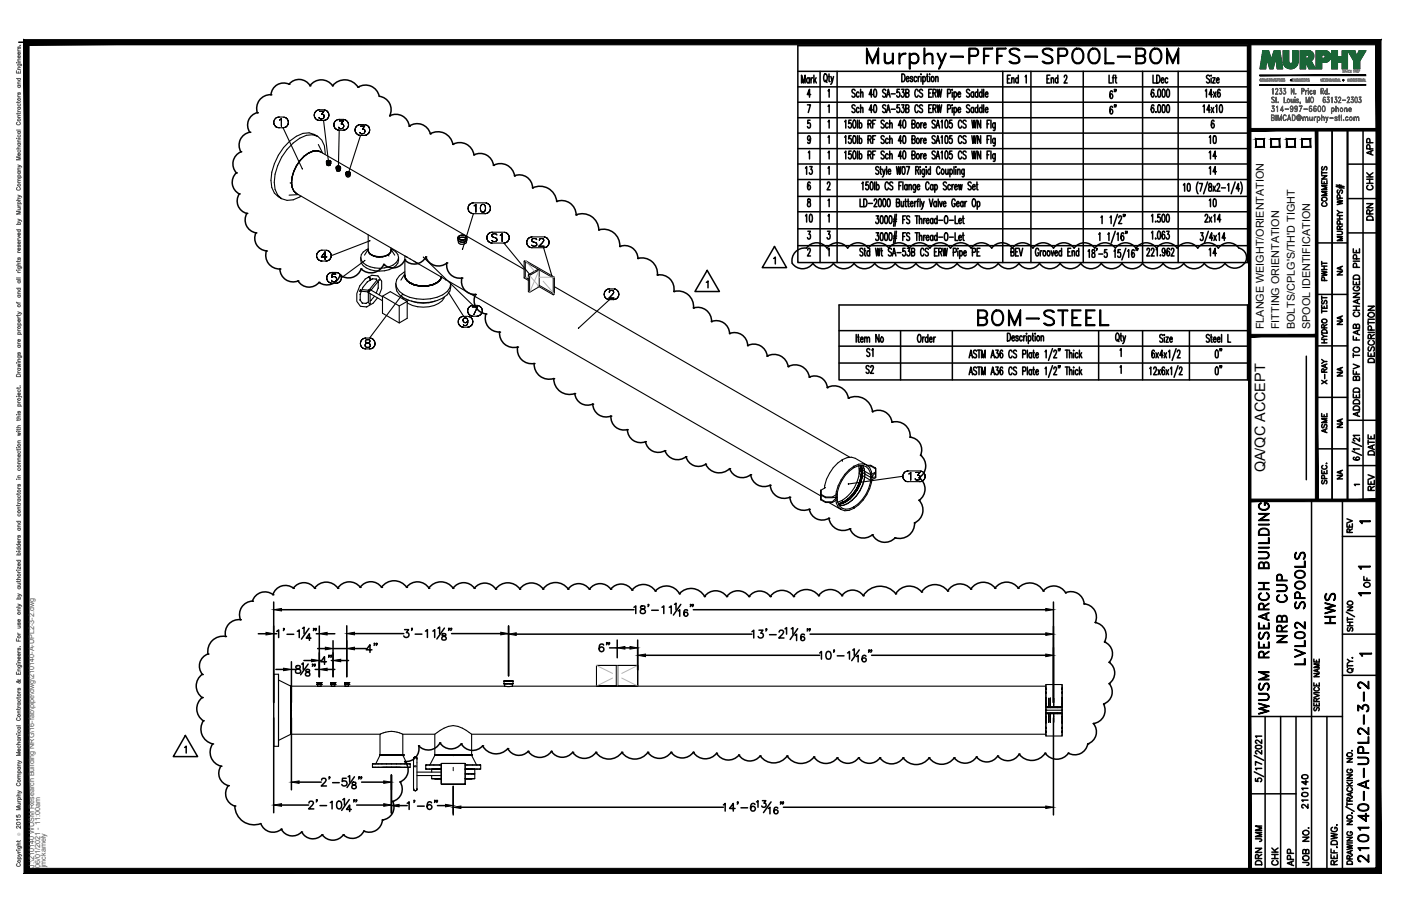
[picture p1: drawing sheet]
<svg xmlns="http://www.w3.org/2000/svg" width="432mm" height="279mm" viewBox="0 0 432 279" stroke-linecap="round" stroke-linejoin="round" font-family="sans-serif">
<defs><g id="words">
<text font-size="10.6" x="266" y="22.6">Murphy-PFFS-SPOOL-BOM</text>
<text font-size="8.4" x="300.2" y="101.6">BOM-STEEL</text>
<g font-size="6.6">
<text x="412.4" y="193.3" transform="rotate(-90 412.4 193.3)">HWS</text>
<text x="397.6" y="199.3" transform="rotate(-90 397.6 199.3)">NRB CUP</text>
<text x="403.2" y="206" transform="rotate(-90 403.2 206)">LVL02 SPOOLS</text>
<text x="391.9" y="221.5" transform="rotate(-90 391.9 221.5)">WUSM RESEARCH BUILDING</text>
<text x="422.6" y="267.1" transform="rotate(-90 422.6 267.1)">210140-A-UPL2-3-2</text>
</g>
<text font-size="5.7" x="265.6" y="116.4">S2</text>
<g font-size="5.3">
<text x="345" y="31.8" transform="rotate(-90 345 31.8)">6&quot;</text>
<text x="375.7" y="45.5" transform="rotate(-90 375.7 45.5)">10</text>
<text x="371.5" y="50.1">14</text>
<text x="251.2" y="55" transform="rotate(-90 251.2 55)">13</text>
<text x="375.7" y="55" transform="rotate(-90 375.7 55)">14</text>
<text x="375.7" y="64.9" transform="rotate(-90 375.7 64.9)">10</text>
<text x="251.2" y="69.8" transform="rotate(-90 251.2 69.8)">10</text>
<text x="371.5" y="80.1">14</text>
<text x="377.5" y="111.5" transform="rotate(-90 377.5 111.5)">0&quot;</text>
<text x="377.5" y="116.8" transform="rotate(-90 377.5 116.8)">0&quot;</text>
<text x="389.8" y="260.7" transform="rotate(-90 389.8 260.7)">JMM</text>
<text x="389.8" y="267.8" transform="rotate(-90 389.8 267.8)">DRN</text>
<text x="399.7" y="268.1" transform="rotate(-90 399.7 268.1)">APP</text>
</g>
<g font-size="4.9">
<text x="424" y="49" transform="rotate(-90 424 49)">APP</text>
<text x="424" y="59.6" transform="rotate(-90 424 59.6)">CHK</text>
<text x="409.9" y="64.9" transform="rotate(-90 409.9 64.9)">COMMENTS</text>
<text x="424" y="69.1" transform="rotate(-90 424 69.1)">DRN</text>
<text x="409.9" y="87.8" transform="rotate(-90 409.9 87.8)">PWHT</text>
<text x="269.9" y="111.1" transform="rotate(-90 269.9 111.1)">S1</text>
<text x="424.4" y="112.9" transform="rotate(-90 424.4 112.9)">DESCRIPTION</text>
<text x="409.9" y="119.6" transform="rotate(-90 409.9 119.6)">X-RAY</text>
<text x="419.8" y="129.8" transform="rotate(-90 419.8 129.8)">ADDED BFV TO FAB CHANGED PIPE</text>
<text x="409.9" y="134.8" transform="rotate(-90 409.9 134.8)">ASME</text>
<text x="424.4" y="141.5" transform="rotate(-90 424.4 141.5)">DATE</text>
<text x="424.4" y="152.4" transform="rotate(-90 424.4 152.4)">REV</text>
<text x="417.7" y="165.5" transform="rotate(-90 417.7 165.5)">REV</text>
<text x="423" y="182.4" transform="rotate(-90 423 182.4)">OF</text>
<text x="403.9" y="250.5" transform="rotate(-90 403.9 250.5)">210140</text>
<text x="394.8" y="268.1" transform="rotate(-90 394.8 268.1)">CHK</text>
<text x="404.3" y="268.1" transform="rotate(-90 404.3 268.1)">JOB NO.</text>
</g>
<g font-size="4.4">
<text x="414.5" y="86.1" transform="rotate(-90 414.5 86.1)">NA</text>
<text x="414.5" y="101.2" transform="rotate(-90 414.5 101.2)">NA</text>
<text x="414.5" y="117.1" transform="rotate(-90 414.5 117.1)">NA</text>
<text x="414.5" y="133" transform="rotate(-90 414.5 133)">NA</text>
<text x="389.9" y="145.7" transform="rotate(-90 389.9 145.7)">QA/QC ACCEPT</text>
<text x="414.5" y="148.9" transform="rotate(-90 414.5 148.9)">NA</text>
</g>
<g font-size="3.5">
<text x="417.7" y="162.6">1</text>
<text x="417.3" y="176.7">1</text>
<text x="417.3" y="184.9">1</text>
<text x="417.7" y="203.6">1</text>
</g>
<g font-size="3.3">
<text x="389.5" y="101.5" transform="rotate(-90 389.5 101.5)">FLANGE WEIGHT/ORIENTATION</text>
<text x="394.3" y="101.5" transform="rotate(-90 394.3 101.5)">FITTING ORIENTATION</text>
<text x="399.1" y="101.5" transform="rotate(-90 399.1 101.5)">BOLTS/CPLG'S/TH'D TIGHT</text>
<text x="403.8" y="101.5" transform="rotate(-90 403.8 101.5)">SPOOL IDENTIFICATION</text>
</g>
<text font-size="3.1" x="416.3" y="151">1</text>
<g font-size="2.2" fill="#545454">
<text x="10.5" y="267.5" transform="rotate(-90 10.5 267.5)">J:\210140 WUSM Research Building NRG\16-fab\pipe\dwg\210140-A-UPL2-3-2.dwg</text>
<text x="12.4" y="267.5" transform="rotate(-90 12.4 267.5)">06/01/2021 - 11:00am</text>
<text x="14.1" y="267.4" transform="rotate(-90 14.1 267.4)">jmckamely</text>
</g>
<text font-size="1.3" fill="#545454" x="6.3" y="257.9" transform="rotate(-90 6.3 257.9)">Ó</text>
</g></defs>
<!-- layer: HP-HWR-WLD -->
<g fill="none" stroke="#000" stroke-width=".34">
<path d="M84.4 37.7v.6v-.6M84.4 37.2v.5v-.5M84.4 38.3l.3 .4-.3-.4M84.7 36.8l-.3 .4 .3-.4M84.7 38.7l.3 .4-.3-.4M85 36.4l-.3 .4 .3-.4M85 39.1l.5 .2-.5-.2M85.5 36.2l-.5 .2 .5-.2M85.5 39.3l.5 .1-.5-.1M86 36.1l-.5 .1 .5-.1M86 39.4h1.2M86 36.1h1.2"/>
<path d="M86.2 37l.2-.1-.2 .1M86.4 36.9l.3-.3-.3 .3M86.7 36.6v2.3v-2.3M87.2 39.4l.5-.1-.5 .1M87.2 39.4l6 12.7M87.7 36.2l-.5-.1 .5 .1M87.7 39.3l.5-.2-.5 .2M88.2 36.4l-.5-.2 .5 .2M88.2 39.1l.4-.4-.4 .4M88.6 36.8l-.4-.4 .4 .4M88.6 38.7l.2-.4-.2 .4M88.8 37.2l-.2-.4 .2 .4"/>
<path d="M88.8 38.3l.1-.6-.1 .6M88.9 37.7l-.1-.5 .1 .5M96.8 35.5l.1 .5-.1-.5M96.9 35l-.1 .5 .1-.5M96.9 36l.3 .5-.3-.5M97.2 34.5l-.3 .5 .3-.5M97.2 36.5l.3 .4-.3-.4M97.5 34.1l-.3 .4 .3-.4M97.5 36.9l.5 .2-.5-.2M98 33.9l-.5 .2 .5-.2M98 37.1l.5 .1-.5-.1M98.3 36.2l.2 .4z"/>
<path d="M98.5 33.9h-.5h.5M98.5 37.2h1.2M98.5 33.9h1.2M98.5 34.3h1.3h-1.3M98.5 36.6l.7 .1zM99.1 35.2h.4h-.4M99.5 35.2l.2 .1-.2-.1M99.6 36.6l-.4 .1 .4-.1M99.7 35.3l.1 .2-.1-.2M99.7 37.2l.5-.1-.5 .1M99.7 37.2l1.6 13M99.8 34.3l-.7 .9 .7-.9"/>
<path d="M99.8 36.4l-.2 .2 .2-.2M99.8 35.5l.1 .3-.1-.3M99.9 35.8l-.1 .6zM100.2 33.9h-.5h.5M100.2 37.1l.5-.2-.5 .2M100.7 34.1l-.5-.2 .5 .2M100.7 36.9l.3-.4-.3 .4M101 34.5l-.3-.4 .3 .4M101 36.5l.3-.5-.3 .5M101.3 35l-.3-.5 .3 .5M101.3 36l.1-.5-.1 .5M101.4 35.5l-.1-.5 .1 .5"/>
<path d="M102.9 38.5l.1 .5-.1-.5M103 38l-.1 .5 .1-.5M103 39l.2 .5-.2-.5M103.2 37.5l-.2 .5 .2-.5M103.2 39.5l.4 .3-.4-.3M103.6 37.2l-.4 .3 .4-.3M103.6 39.8l.4 .3-.4-.3M104 36.9l-.4 .3 .4-.3M104.4 39.2l.2 .4zM104.5 36.8l-.5 .1 .5-.1M104.5 36.8h1.2M104.6 37.3h1.2h-1.2"/>
<path d="M104.6 39.6l.7 .1zM105.1 38.2h.4h-.4M105.5 38.2l.2 .1-.2-.1M105.6 39.6l-.3 .1 .3-.1M105.7 38.3h.1M105.8 37.3l-.7 .9 .7-.9M105.8 39.4l-.2 .2 .2-.2M105.8 38.4l.1 .4-.1-.4M105.9 38.8l-.1 .6zM106.3 36.9l-.6-.1 .6 .1M106.8 37.2l-.5-.3 .5 .3M106.8 39.8l.3-.3-.3 .3"/>
<path d="M107.1 37.5l-.3-.3 .3 .3M107.1 39.5l.2-.5-.2 .5M107.3 38l-.2-.5 .2 .5M107.3 39l.1-.5-.1 .5M107.4 38.5l-.1-.5 .1 .5M109.5 39.6l-.1 .5 .1-.5M109.8 39.1l-.3 .5 .3-.5M110.1 38.7l-.3 .4 .3-.4M110.6 38.5l-.5 .2 .5-.2M111.1 38.4l-.5 .1 .5-.1M111.1 38.9h1.3h-1.3M111.1 38.4h1.2"/>
<path d="M111.7 39.8h.3h-.3M112 39.8l.3 .1-.3-.1M112.3 39.9l.1 .1-.1-.1M112.4 38.9l-.7 .9 .7-.9M112.8 38.5l-.5-.1 .5 .1M113.3 38.7l-.5-.2 .5 .2M113.7 39.1l-.4-.4 .4 .4M113.9 39.6l-.2-.5 .2 .5M89.3 43.5l2-1.5a5.4 5.4 0 0 1 6.6 .1l-1.6-.5a10.2 10.2 0 0 0-7.8 4.5 16 16 0 0 0-3.7 12.3l.8 1.7 1.2 1.2a5.4 5.4 0 0 1-3.3-5.7 17.5 17.5 0 0 1 5.8-12.1zM91.4 59.7h.1M91.5 59.7l34 19.7M92.5 49.5a10.3 10.3 0 0 0-2.5 8.2l.5 1.2 .9 .8"/>
<path d="M93.2 52.1h.1M95.1 47.2l-1.3 1-1.3 1.3M95.2 47.2l1.3-.5 1.3-.1 1.1 .3 62.6 36.1M96.5 46.6l1.2-.1 1.1 .3-1.1-.3zM96.5 46.6l-1.4 .6M97.9 42.1a5.9 5.9 0 0 1 2.3 5.5M98.1 44.6l1.3 2.6M100.6 49.9l.2-.3 .5-.2 .6 .2 .1 .8-.2 .2M100.6 50.2v.1M100.7 49.8v.1M100.7 49.9v.9a.64 .64 0 0 0 1.1 0M100.7 50.3l.6 .4 .5-.4"/>
<path d="M100.7 49.9l.1 .1M100.8 50h1l-.9 .1M100.8 50.6l-.1 .2M101.7 49.6l-.4-.1-.6 .3M101.8 50.1l-.7 .1-.5-.3 .2 .7h1M101.8 49.7h.1M101.8 49.7v.1M101.8 49.9v-.1v1v-.2M101.8 49.9l-.1 .2M101.8 49.9h.1M102 49.9l-.6 .3-.6-.2M103.6 51.9v.2"/>
<path d="M103.7 51.5v.2M103.7 51.6v.9a.63 .63 0 0 0 1.1 0M103.7 52.1a.63 .63 0 0 0 1.1 0M103.7 51.7l.2 .1M103.8 52.4l-.1 .1M103.9 51.8h.8M104 40.1l.5 .1-.5-.1M104.1 51.2l-.5 .4M104.1 51.2l.7 .1 .2 .3M104.1 51.3l-.4 .2M104.1 51.3h.6M104.6 51.7l-.8 .1"/>
<path d="M104.7 51.8h-.8M104.8 51.4h.1M104.8 51.4v.1M104.8 51.7v-.2v1v-.1M104.8 51.7l-.1 .1M104.8 51.6v.1M104.9 51.9l.1 .2M105 51.6a.81 .81 0 0 1-1.4 0l.1 .7h1.1M105 52.1l-.2 .2M105 51.6v.5M105.7 40.2l.6-.1-.6 .1M105.7 40.2h-1.2l-.2 11.7"/>
<path d="M106.3 40.1l.5-.3-.5 .3M106.6 53.3a.77 .77 0 0 1 .7-.4 .77 .77 0 0 1 .7 .4M106.6 53.7v.1M106.7 53.3v.9a.61 .61 0 0 0 .6 .4 .61 .61 0 0 0 .5-.4M106.7 53.3l.1 .1M106.7 53.8l.4 .3 .7-.3M106.8 53.2v.2M106.8 53.4l.3 .2 .7-.2M106.8 54l-.1 .2M106.8 53.5h.9M106.9 53.5h.7M107.3 53.7h.1"/>
<path d="M107.7 53.1l-.6-.1-.4 .3M107.8 53.2h.1M107.8 53.4v.7M107.8 53.3v.1M107.9 53.7l.1 .1M108 53.3l-.1 .1a.85 .85 0 0 1-1.3-.1v.5a.81 .81 0 0 0 1.4 0M108 53.3v.5M109.4 40.1l.1 .5-.1-.5M109.5 40.6l.3 .4-.3-.4M109.8 41l.3 .4-.3-.4M110.1 41.4l.5 .3-.5-.3M110.6 41.7l.5 .1-.5-.1"/>
<path d="M110.9 40.8l.2 .4zM111.1 41.2l.7 .1zM112.1 41.2l-.3 .1 .3-.1M112.3 41.8l.5-.1-.5 .1M112.3 41.8h-1.2l-3.8 11.9M112.4 40.9l-.3 .3 .3-.3M112.4 40l.1 .4-.1-.4M112.5 40.4l-.1 .5zM112.8 41.7l.5-.3-.5 .3M113.3 41.4l.4-.4-.4 .4M113.7 41l.2-.4-.2 .4M113.9 40.6v-.5v.5"/>
<path d="M113.9 40.1v-.5v.5M92 60l-2.9 .2M92.8 60.5a5.9 5.9 0 0 1-6 .8M97.6 78.9v.5v-.5M97.6 78.3v.6v-.6M97.6 79.4l.3 .4-.3-.4M97.9 77.9l-.3 .4 .3-.4M97.9 79.8l.4 .4-.4-.4M98.3 77.5l-.4 .4 .4-.4M98.7 77.2l-.4 .3 .4-.3M99 79.2h1.7h-1.7M99.3 77.2h-.6h.6"/>
<path d="M99.3 77.2h1.1M100.2 77.7l-1.2 1.5 1.2-1.5M100.2 77.7v2.3v-2.3M101 77.2h-.6h.6M101.4 77.5l-.4-.3 .4 .3M101.8 77.9l-.4-.4 .4 .4M101.8 79.8l.2-.4-.2 .4M102 78.3l-.2-.4 .2 .4M102 79.4l.1-.5-.1 .5M102.1 78.9l-.1-.6 .1 .6M113.5 76.7a3.3 3.3 0 0 0-2.3 3.5 3.3 3.3 0 0 0 2.9 3 8.5 8.5 0 0 0 7.9-1.3l.6-.8 .2-1.7M113.5 72.4v4.7a3.2 3.2 0 0 0 3.5 2 2.86 2.86 0 0 0 3.5-2.6"/>
<path d="M113.5 76.9l-1.2 1.8M113.5 77.2a1.77 1.77 0 0 0 1.8 1.8l1.7 .2a3 3 0 0 1-3.5-2zM113.9 74.2h.1M113.9 74.3l-11.8 4.6M120.5 77.2a2.39 2.39 0 0 1-2.6 2h-.9M120.5 76.7a2.63 2.63 0 0 1 2.2 2.3 2.63 2.63 0 0 1-1.6 2.8 8.7 8.7 0 0 1-9.1-.7l-.6-.9-.2-.8M120.5 76.9l1.2 1.8M124.8 78.9v6a3.5 3.5 0 0 0 2.8 2.8l2.9 .5a6.2 6.2 0 0 1-5.5-2.4l-.2-.9M125 79l.5 .4M125.5 79.4l127.5 73.5M130.5 79.4l15.3 14.8M141.1 73.3a1.62 1.62 0 0 1 2.8 0"/>
<path d="M141.2 73.7l-.1 .2M141.3 74.2a1.32 1.32 0 0 0 .9 1.2 1.32 1.32 0 0 0 1.4-.4l.2-.4M141.3 73.3v.2M141.3 73.1v.4M141.3 73.1v.2M141.3 73.5l.9 .5 .7-.1M141.3 74.1l.6 .5M141.3 74.4v.2M141.3 73.5l.9-.4h.7l.8 .4M141.4 73.6h.1M141.4 73.6l.8-.4h.7l.7 .4M141.8 74.6l-.6-.4-.1-.9a1.58 1.58 0 0 0 2.8 0v.9l-.7 .4"/>
<path d="M141.8 74.6h1.4M141.9 74.6h1.3M143.4 72.8a1.76 1.76 0 0 0-2.1 .3M143.6 72.9l-.2-.1 .2 .1M143.6 73.6h.1M143.7 73.1l-.1-.2 .1 .2M143.7 73.1v.4M143.7 73.5l-.5 .4h-1.2M143.7 74.1l-.5 .5M143.8 74.2v.4l-.1-.1M143.8 73.3l-.1 .2M143.9 73.7v.2"/>
<path d="M144.3 64.2v.6v-.6M144.3 63.7v.5v-.5M144.3 64.8l.3 .4-.3-.4M144.6 63.2l-.3 .5 .3-.5M144.6 65.2l.3 .4-.3-.4M144.9 62.9l-.3 .3 .3-.3M144.9 65.6l.5 .2-.5-.2M145.4 62.6l-.5 .3 .5-.3M145.4 65.8l.5 .1-.5-.1M145.9 62.6h-.5h.5M145.9 62.6h3.6M146.1 63.5l.2-.1-.2 .1"/>
<path d="M146.3 63.4l.4-.4-.4 .4M146.7 63v2.4v-2.4M148.1 64v.4v-.4M148.1 64.4l.1 .6-.1-.6M148.2 63.5l-.1 .5 .1-.5M148.2 65l.2 .3-.2-.3M148.4 63.1l-.2 .4 .2-.4M148.4 65.3l.3 .1-.3-.1M148.7 63l-.3 .1 .3-.1M148.7 65.4h.3h-.3M149 63h-.3h.3M149 65.4l.3-.1-.3 .1"/>
<path d="M149.3 63.1l-.3-.1 .3 .1M149.3 65.3l.2-.3-.2 .3M149.5 63.5l-.2-.4 .2 .4M149.5 65.9l.5-.1-.5 .1M149.5 65l.1-.6-.1 .6M149.5 63.5l.1 .9zM149.5 65.9h-3.6l-3.3 11M150 62.6h-.5h.5M150 65.8l.5-.2-.5 .2M150.1 73.3v.5v-.5M150.1 72.8v.5v-.5M150.1 73.8l.3 .5-.3-.5"/>
<path d="M150.4 72.3l-.3 .5 .3-.5M150.4 74.3l.3 .3-.3-.3M150.5 62.9l-.5-.3 .5 .3M150.5 65.6l.4-.4-.4 .4M150.7 72l-.3 .3 .3-.3M150.7 74.6l.5 .3-.5-.3M150.9 63.2l-.4-.3 .4 .3M150.9 65.2l.2-.4-.2 .4M151.1 63.7l-.2-.5 .2 .5M151.1 64.8l.1-.6-.1 .6M151.2 64.2l-.1-.5 .1 .5M151.2 71.7l-.5 .3 .5-.3"/>
<path d="M151.2 74.9l.5 .1-.5-.1M151.6 72.5v.2v-.2M151.6 72.7l.1 .2-.1-.2M151.7 72.9l.1 .1-.1-.1M151.7 71.6l-.5 .1 .5-.1M151.7 75h3.6M151.7 71.6h3.6M151.8 72.2l-.2 .3 .2-.3M151.8 74.4l-.2-.2 .2 .2M151.8 73l.2 .1-.2-.1M152 73.1l.7 .2-.7-.2M152.1 72.1l-.3 .1 .3-.1"/>
<path d="M152.1 74.5l-.3-.1 .3 .1M152.6 72.1h-.5h.5M152.6 74.5h-.5h.5M152.7 73.3l.2 .2-.2-.2M152.9 72.2l-.3-.1 .3 .1M152.9 74.4l-.3 .1 .3-.1M152.9 73.5h.1M153.1 73.6v.2v-.2M153.1 72.5l-.2-.3 .2 .3M153.1 74.2l-.2 .2 .2-.2M153.1 73.8v.4v-.4M154.2 72.5h.2h-.2"/>
<path d="M154.4 72.5l.4-.4-.4 .4M154.8 72.1v2.4v-2.4M155.3 75l.5-.1-.5 .1M155.3 75l8 9.7M155.8 71.7l-.5-.1 .5 .1M155.8 74.9l.5-.3-.5 .3M156.3 72l-.5-.3 .5 .3M156.3 74.6l.3-.3-.3 .3M156.6 72.3l-.3-.3 .3 .3M156.6 74.3l.3-.5-.3 .5M156.9 72.8l-.3-.5 .3 .5M156.9 73.8l.1-.5-.1 .5"/>
<path d="M157 73.3l-.1-.5 .1 .5M162.3 74.7l.1 .6-.1-.6M162.4 74.2l-.1 .5 .1-.5M162.4 75.3l.2 .4-.2-.4M162.6 73.8l-.2 .4 .2-.4M162.6 75.7l.4 .4-.4-.4M163 73.4l-.4 .4 .4-.4M163 76.1l.5 .2-.5-.2M163.5 73.1l-.5 .3 .5-.3M163.5 76.3l.5 .1-.5-.1M163.9 73.9v.2v-.2M163.9 74.1v.2v-.2"/>
<path d="M163.9 74.3l.2 .2-.2-.2M164 73.1h-.5h.5M164 76.4h3.5M164 73.1h3.5M164.1 73.6l-.2 .3 .2-.3M164.1 75.8l-.2-.2 .2 .2M164.1 74.5l.2 .1-.2-.1M164.3 74.6l.7 .2-.7-.2M164.4 73.6h-.3h.3M164.4 75.9l-.3-.1 .3 .1M164.9 73.6h-.5h.5M164.9 75.9h-.5h.5"/>
<path d="M165 74.8l.2 .1-.2-.1M165.2 73.6h-.3h.3M165.2 75.8l-.3 .1 .3-.1M165.2 74.9h.1M165.3 75l.1 .3-.1-.3M165.4 73.9l-.2-.3 .2 .3M165.4 75.6l-.2 .2 .2-.2M165.4 75.3v.3v-.3M166.1 75.9h1.6h-1.6M166.2 74.1h.1M166.2 74l.2-.2-.2 .2M166.4 73.8h.1"/>
<path d="M166.4 73.6h.3h-.3M166.7 73.6h.4h-.4M167.1 73.6h.3h-.3M167.2 74.8l-1.1 1.1 1.1-1.1M167.4 73.6h.1M167.5 74.5l-.3 .3 .3-.3M167.5 73.8l.1 .2-.1-.2M167.5 76.4l.6-.1-.6 .1M167.5 76.4l2.6 8.8M167.6 74.2l-.1 .3 .1-.3M167.6 74v.2v-.2M168.1 73.1h-.6h.6"/>
<path d="M168.1 76.3l.5-.2-.5 .2M168.6 73.4l-.5-.3 .5 .3M168.6 76.1l.3-.4-.3 .4M168.9 73.8l-.3-.4 .3 .4M168.9 75.7l.2-.4-.2 .4M169.1 74.2l-.2-.4 .2 .4M169.1 75.3l.1-.6-.1 .6M169.2 74.7l-.1-.5 .1 .5M98.3 80.2l.4 .2-.4-.2M98.7 80.4l.6 .1-.6-.1M99.3 80.5h1.1M100.4 80.5l.6-.1-.6 .1"/>
<path d="M100.7 85.7l.1 .5-.1-.5M100.8 85.2l-.1 .5 .1-.5M100.8 86.2l.2 .5-.2-.5M101 80.4l.4-.2-.4 .2M101 84.7l-.2 .5 .2-.5M101 86.7l.4 .3-.4-.3M101.4 84.4l-.4 .3 .4-.3M101.4 87l.4 .3-.4-.3M101.4 80.2l.4-.4-.4 .4M101.8 84.1l-.4 .3 .4-.3M101.8 87.3l.5 .1-.5-.1M102.3 86.6l-.1-.2 .1 .2"/>
<path d="M102.3 85.5h.1M102.3 84l-.5 .1 .5-.1M102.3 87.4h1.2M102.3 84h1.2M102.4 84.5l-.1 1 .1-1M102.4 86.8l-.1-.2 .1 .2M102.4 85.4l.3-.1-.3 .1M102.7 86.9l-.3-.1 .3 .1M102.7 85.3h.4h-.4M103.1 86.9h-.4h.4M103.1 85.3l.3 .1-.3-.1M103.4 86.8l-.3 .1 .3-.1"/>
<path d="M103.4 85.4l.2 .2-.2-.2M103.5 84.5h-1.1h1.1M103.5 87.4l.6-.1-.6 .1M103.6 86.5l-.2 .3 .2-.3M103.6 85.6l.1 .4-.1-.4M103.7 86l-.1 .5zM104.1 84.1l-.6-.1 .6 .1M104.1 87.3l.4-.3-.4 .3M104.5 84.4l-.4-.3 .4 .3M104.5 87l.4-.3-.4 .3M104.9 84.7l-.4-.3 .4 .3M104.9 86.7l.2-.5-.2 .5"/>
<path d="M105.1 85.2l-.2-.5 .2 .5M105.1 86.2l.1-.5-.1 .5M105.2 85.7l-.1-.5 .1 .5M110.9 92.4l.1 .1M111 92.5l.7 1.1h1.2l.7-.5M111 89.3l.2 .3-.4 .2M111.4 89.8l2.3 .2M111.6 89.3l2.2 .2M112.4 80.3h.1M112.4 80.4l-7.2 5.3M113.5 90.2a.63 .63 0 0 1 .6-.9l3.8 2.2M113.5 85.5h.1"/>
<path d="M113.5 90.2l4.4 2.5M113.5 85.5a7 7 0 0 0-3.5 7.5l1 1.4 2 .2a6.1 6.1 0 0 0 3.4-2.8M113.5 85.5l1.1-.6 1.8 .2 1.2 1.6a6.1 6.1 0 0 1-.7 4.3M113.5 90.2v3.3M113.5 90.2h.2M113.6 89.9h.1M113.6 85.5h.1M113.7 89.6h.1M113.7 89.9h.1M113.7 85.5h.1M113.7 89.7h.1M113.7 89.5l.2 .1"/>
<path d="M113.8 85.5h.1M113.8 89.9h.1M113.8 89.7h.1M113.9 89.8h.1M113.9 85.6h.1M113.9 86.4h.2M113.9 89.9h.1M114 85.7h.1M114 93.5l.1 .1M114.1 86.4l-.8 .5-1.5 1.7-.8 2.2v1.7M114.1 85.8h.1M114.1 90.5v3.1l-.3 .2"/>
<path d="M114.1 89.3l.1 .1M114.1 85.9h.1M114.2 86h.1M114.2 86v.3zM114.2 86.3l-.1 .1M114.7 86h.2l-.9 .4M114.8 86l1.3 .1 .2 .6M115.4 91.3l-1.3 1.5M116.2 86.4l-2.5 3.2M116.5 86.9l.1 .1M116.6 86.9v1.9l-.7 1.6M116.8 86.3l-2.5 3.2"/>
<path d="M117.9 91.3l5.1 3v5.3M124 91.6l.4 .7M124.1 90.7l-10.2 13.6h-1.2M124.8 84.9a2.71 2.71 0 0 0 1.6 2.4l2.6 .9a4.5 4.5 0 0 1-4.2-3.2zM124.8 83.8a4.4 4.4 0 0 0-2.8 4 4.4 4.4 0 0 0 2.5 4.1 12.6 12.6 0 0 0 13.3-1l.9-1.2 .2-2.3M124.8 84.4l-1.2 2M125.4 92.3l-.5 .3M125.5 92.9v5.3l-2.5 1.4-5.1-3v-5.3l2.4-1.4 5.2 3-2.5 1.4M126 92.6l-.6 .3M126.8 92.8a10.4 10.4 0 0 0 7.3 0M128.3 87.9h.1M129 88.2h2.9z"/>
<path d="M130.5 88.2l2.8-.5zM131.9 88.2l1.4-.3-1.4 .3M133.3 87.9l1.2-.6-1.2 .6M133.3 87.7l2.1-1.1zM134.5 87.3l.9-.7-.9 .7M135.4 86.6l.6-.7-.6 .7M136 85.9v-.4v.4M136 85.4l-.6 1.2zM136.9 91.6a4.1 4.1 0 0 1-3.1 2.6 9.9 9.9 0 0 1-8.3-.8M137.2 86.1l.2 .3M138.2 90.2l4.7 7.4M138.8 87.1a3.6 3.6 0 0 1-2.3 3.8 12.9 12.9 0 0 1-13.4-1l-.8-1.2-.3-1.3"/>
<path d="M141.2 99.2l.1 .5-.1-.5M141.3 98.7l-.1 .5 .1-.5M141.3 99.7l.2 .5-.2-.5M141.5 98.2l-.2 .5 .2-.5M141.9 97.9l-.4 .3 .4-.3M142.4 97.6l-.5 .3 .5-.3M142.7 98.8h.1M142.7 98.7l.1-.3-.1 .3M142.8 99.2l-.1-.4 .1 .4M142.8 98.4l.2-.2-.2 .2M142.9 97.6h-.5h.5M142.9 97.6h1.2"/>
<path d="M143 99.4l-.2-.2 .2 .2M143 98.2l.4-.2-.4 .2M143.4 99.5l-.4-.1 .4 .1M143.4 98h.1M143.5 99.5h.1M143.5 98l.3 .2-.3-.2M143.8 99.4l-.3 .1 .3-.1M143.8 98.2l.2 .2-.2-.2M144 99.2l-.2 .2 .2-.2M144 100l-.2 .3 .2-.3M144 98.4v.8zM144.1 95.8l.1 .6-.1-.6"/>
<path d="M144.2 99.4l-.2 .6 .2-.6M144.2 98.8v.6v-.6M144.2 95.3l-.1 .5 .1-.5M144.2 96.4l.2 .4-.2-.4M144.4 94.9l-.2 .4 .2-.4M144.4 96.8l.4 .4-.4-.4M144.6 97.6h-.5h.5M144.8 94.5l-.4 .4 .4-.4M144.8 97.2l.5 .2-.5-.2M145.1 97.9l-.5-.3 .5 .3M145.3 94.3l-.5 .2 .5-.2M145.3 97.4l.5 .1-.5-.1"/>
<path d="M145.4 98.2l-.3-.3 .3 .3M145.6 94.6h1.6h-1.6M145.7 98.7l-.3-.5 .3 .5M145.7 99.7v-.5v.5M145.7 99.2v-.5v.5M145.8 94.2l-.5 .1 .5-.1M145.8 97.5h1.2M145.8 94.2h1.2M147 97.5l.5-.1-.5 .1M147.2 94.6l-1.2 2.4 1.2-2.4M147.5 94.3l-.5-.1 .5 .1M147.5 97.4l.4-.2-.4 .2"/>
<path d="M147.9 94.5l-.4-.2 .4 .2M147.9 97.2l.4-.4-.4 .4M148.3 94.9l-.4-.4 .4 .4M148.3 96.8l.3-.4-.3 .4M148.6 95.3l-.3-.4 .3 .4M148.6 96.4l.1-.6-.1 .6M148.7 95.8l-.1-.5 .1 .5M170.9 88.4l91.1 52.6M186.2 90.7l.1 .6-.1-.6M186.3 90.2l-.1 .5 .1-.5M186.3 91.3l.2 .4-.2-.4M186.5 89.8l-.2 .4 .2-.4"/>
<path d="M186.5 91.7l.4 .4-.4-.4M186.9 89.4l-.4 .4 .4-.4M186.9 92.1l.5 .2-.5-.2M187.4 89.1l-.5 .3 .5-.3M187.4 92.3l.5 .1-.5-.1M187.7 91.9h1.6h-1.6M187.8 90.1h.1M187.8 90l.1-.2-.1 .2M187.9 89.1h-.5h.5M187.9 89.1h1.1M187.9 89.8l.1-.2-.1 .2M188 89.6h.2h-.2"/>
<path d="M188.2 89.6h.5h-.5M188.7 89.6h.2h-.2M188.8 90.8l-1.1 1.1 1.1-1.1M188.9 89.6l.1 .2-.1-.2M189 90.5l-.2 .3 .2-.3M189 89.8l.1 .2-.1-.2M189 92.4l.6-.1-.6 .1M189 92.4h-1.1l-9.6 8.8M189.1 90.2l-.1 .3 .1-.3M189.1 90v.2v-.2M189.6 89.1h-.6h.6M189.6 92.3l.5-.2-.5 .2"/>
<path d="M190.1 89.4l-.5-.3 .5 .3M190.1 92.1l.3-.4-.3 .4M190.4 89.8l-.3-.4 .3 .4M190.4 91.7l.3-.4-.3 .4M190.7 90.2l-.3-.4 .3 .4M190.7 91.3v-.6v.6M190.7 90.7v-.5v.5M111.1 105.9l.1 .6-.1-.6M111.2 105.4l-.1 .5 .1-.5M111.2 106.5l.2 .4-.2-.4M111.4 105l-.2 .4 .2-.4M111.4 106.9l.3 .4-.3-.4"/>
<path d="M111.7 104.6l-.3 .4 .3-.4M111.7 107.3l.5 .2-.5-.2M112.2 104.3l-.5 .3 .5-.3M112.2 107.5l.5 .1-.5-.1M112.6 106.7v-.4v.4M112.6 106.3v-.2v.2M112.6 106.9v-.2v.2M112.6 105.1v.2v-.2M112.6 105.3l.2 .2-.2-.2M112.6 106.1l.3-.2-.3 .2M112.7 104.3h-.5h.5M112.7 107.6h1.2"/>
<path d="M112.8 104.8l-.2 .3 .2-.3M112.8 107l-.2-.1 .2 .1M112.8 105.5l.2 .1-.2-.1M112.9 105.9l.3-.1-.3 .1M113 105.6l.4 .2-.4-.2M113.1 104.8h-.3h.3M113.1 107.1l-.3-.1 .3 .1M113.2 105.8l.5-.2-.5 .2M113.4 105.8l.4 .1-.4-.1M113.6 107.1h-.5h.5M113.6 104.8h-.5h.5M113.7 105.6l.2-.1-.2 .1"/>
<path d="M113.8 105.9l.2 .2-.2-.2M113.9 107l-.3 .1 .3-.1M113.9 104.8h-.3h.3M113.9 105.5l.1-.2-.1 .2M113.9 107.6l.6-.1-.6 .1M114 106.9h.1M114 105.1l-.1-.3 .1 .3M114 106.1l.1 .2-.1-.2M114 105.3v-.2v.2M114.1 106.7l-.1 .2 .1-.2M114.1 106.3v.4v-.4M114.5 104.3h-.6h.6"/>
<path d="M114.5 107.5l.4-.2-.4 .2M114.9 104.6l-.4-.3 .4 .3M114.9 107.3l.4-.4-.4 .4M115.3 105l-.4-.4 .4 .4M115.3 106.9l.2-.4-.2 .4M115.5 105.4l-.2-.4 .2 .4M115.5 106.5l.1-.6-.1 .6M115.6 105.9l-.1-.5 .1 .5M141.5 100.2l.4 .4-.4-.4M141.9 100.6l.5 .2-.5-.2M142.4 100.8l.5 .1-.5-.1M142.9 100.3l-.1-.2 .1 .2"/>
<path d="M142.9 100.9h1.2M143.2 100.4l-.3-.1 .3 .1M143.5 100.4h-.3h.3M143.8 100.3l-.3 .1 .3-.1M144.1 100.9l.5-.1-.5 .1M144.6 100.8l.5-.2-.5 .2M145.1 100.6l.3-.4-.3 .4M145.4 100.2l.3-.5-.3 .5M178.3 101.2h.1M253 152.7v1.4zM253 151.2v1.4zM253 154.1v-.2l1.5 .9v.2"/>
<path d="M253 152.4v.2l1.5 .9v-.2M253 152.7v1.2M253 152.6v.3M253.1 152.8l-.1 .1M254.5 153.5l3.5-.2-1.5 1.5h-2M254.5 150.4l-1.5 .8M257.7 152.2l.3 .2-1.5 .9h-2l-1.5-.9v-1.2v1.4M258 152.4v1.7l-1.5 .9h-2l-1.5-.9v-1.2M258.5 155.5l.7-.1-.7 .1M258.7 155.9l1.3-.1 1.3-.5-1.3 .6zM258.9 155.2l-.6 .1 .6-.1M259.6 154.7v-.4v.4"/>
<path d="M259.6 141.8l1.5-.7 1.4-.1 1.1 .3 3.6 2.1-1.2-.4-1.3 .2-1.5 .6M259.6 141.8a12.6 12.6 0 0 0-5.5 8.7M259.6 141.8v.4M260.3 154.6l-1.4 .6 1.4-.6M260.6 154.8l-1.4 .6 1.4-.6M261.6 153.7l-1.3 .9 1.3-.9M262 153.9l-1.4 .9 1.4-.9M262.9 152.3l-1.3 1.4 1.3-1.4M263.2 143.8a12 12 0 0 0-5.4 11.3l.5 1.2 .9 .8-3.6-2.1M263.2 143.8v.4a11.7 11.7 0 0 0-5.2 9.1l-.4 .2 .4-.2a3.2 3.2 0 0 0 1.5 3.4 3.2 3.2 0 0 0 3.7-.4M263.2 156.3v.4v-.4M264 150.7l-1.1 1.6 1.1-1.6"/>
<path d="M264.3 150.9l-2.3 3zM264.3 150.9l.9-1.7-.9 1.7M264.7 143.6a10.5 10.5 0 0 1-6.5 11.2M264.8 149l-.8 1.7 .8-1.7M264.9 145.2l-.1-.8 3.6 2 1.5-.8M265 151.3l-1.1 1.6-1.2 1.3-1.4 1M265.1 143.6l.2 .5-.2-.5M265.2 149.2l.5-1.8-.5 1.8M265.3 147.2l-.5 1.8 .5-1.8M265.3 143.6l.4 .7-.3-.7M265.3 144.1l.2 1.5-.2 1.6 .2-1.6zM265.7 144.3l.2 1.4-.2 1.7 .1-1.6z"/>
<path d="M265.8 143.5l-1.3 .2-1.3 .5v-.4M265.8 143.5a3.2 3.2 0 0 1 2.6 3.8 11.4 11.4 0 0 1-5.2 9M265.8 143.5l.6 1.2M265.9 143.5l.5 1.2M266.4 144.7a9.3 9.3 0 0 1-1.4 6.6M266.4 144.7a9.4 9.4 0 0 1-1.4 6.6M267.2 143.4a4.9 4.9 0 0 1 1.4 5.4 11.6 11.6 0 0 1-6.9 8.6l-1.3 .1-1.2-.4M267.3 143.5h1.1l1.5 .8v1.3M268.4 143.5v.2h-.9M268.4 143.7l1.5 .9v1.2M268.4 146.4v1.8M268.4 147.3l.4-.2-.4 .2"/>
<path d="M269.6 146l.3 .1v1.2M269.8 145.8l.1 1.3M269.9 145.8l-1.5 1.5-3.5-2.1 .3-.2-.3 .2-.1 .9 3.6 2.1 1.5-.9M269.9 144.3v1.5zM269.9 145.9v1.4zM269.9 147.1l-1.5 .2M269.9 144.3v.3M269.9 145.6v.2M269.9 145.9v.2M269.9 147.1v.2M278.2 146.9l.1 .5-.1-.5M278.2 146.9l-16.7 2.4"/>
<path d="M278.3 146.4l-.1 .5 .1-.5M278.3 147.4l.3 .5-.3-.5M278.6 145.9l-.3 .5 .3-.5M278.6 147.9l.3 .3-.3-.3M278.9 145.5l-.3 .4 .3-.4M278.9 148.2l.5 .3-.5-.3M279.4 145.3l-.5 .2 .5-.2M279.4 148.5h.5h-.5M279.9 145.2l-.5 .1 .5-.1M279.9 148.5h3.6M279.9 145.2h3.6M280.1 146.2l.3-.2-.3 .2"/>
<path d="M280.4 146l.3-.3-.3 .3M280.7 145.7v2.4v-2.4M282.1 147.6l.2 .4zM282.3 145.7h1.2h-1.2M282.3 148l.6 .1zM282.8 146.6h.4h-.4M283.2 146.6l.2 .1-.2-.1M283.3 148l-.4 .1 .4-.1M283.4 146.7l.1 .1-.1-.1M283.5 148.5h.5h-.5M283.5 145.7l-.7 .9 .7-.9M283.5 147.7l-.2 .3 .2-.3"/>
<path d="M283.5 146.8l.1 .4-.1-.4M283.6 147.2l-.1 .5zM284 145.3l-.5-.1 .5 .1M284 148.5l.5-.3-.5 .3M284.5 145.5l-.5-.2 .5 .2M284.5 148.2l.3-.3-.3 .3M284.8 145.9l-.3-.4 .3 .4M284.8 147.9l.3-.5-.3 .5M285.1 146.4l-.3-.5 .3 .5M285.1 147.4v-.5v.5M285.1 146.9v-.5v.5M84.4 207.9v22.3"/>
<path d="M84.4 207.9h1.4v22.3h-1.4zM85.8 209.7l3.8 1.9v14.8l-3.8 1.9M85.8 207.9v22.3M89.6 211.6v14.8M97.8 210.5h.1M97.8 211.1h.1M97.9 210.5v1.1M97.9 210.5h.1M97.9 211.1h.1M98 210.5h.1M98 211.1h.2M98 210.5h.2"/>
<path d="M98 211.6h.8M98.1 210.5h.3h-.7l.2 .6M98.1 210.5h.1M98.2 210.5h.2h-.2M98.2 210.5h.4M98.5 211.1h.1M98.5 210.5h.1M98.5 210.5h.6M98.6 211.1h.1M98.7 210.5h.1M98.7 211.1h.1M98.8 210.5h.1"/>
<path d="M98.8 210.5h.2M98.9 211.1h.1M99 211.1h.1M99.1 210.5l-.1 1.1M99.1 210.5v.6h-1.4M102.1 210.5v1.1M102.1 210.5h.1M102.1 211.1h.1M102.2 210.5h.1M102.3 210.5h.1M102.3 211.1h.2M102.3 210.5h.2"/>
<path d="M102.3 211.6h.7M102.3 210.5h.3h-.6l.1 .6M102.5 210.5h.1h-.1M102.5 210.5h.3M102.8 211.1h.1M102.8 210.5h.1M102.8 210.5h.5M102.9 210.5h.1M103 211.1h.1M103 210.5h.1M103 210.5h.2M103.1 211.1h.1"/>
<path d="M103.2 211.1h.1M103.3 210.5l-.1 1.1M103.3 210.5v.6h-1.3M106.3 210.5h.1M106.3 211.1h.1M106.3 210.5v1.1M106.4 210.5h.1M106.4 211.1h.1M106.5 210.5h.1M106.5 211.1h.4M106.5 210.5h.2M106.5 211.6h.8"/>
<path d="M106.6 210.5h.3h-.7l.1 .6M106.6 210.5h.2h-.2M106.8 210.5h.1M106.8 210.5h.2M107 211.1h.1M107 210.5h.1M107 210.5h.6M107.1 210.5h.1M107.2 211.1h.1M107.3 210.5h.2M107.3 211.1h.1M107.4 211.1h.1"/>
<path d="M107.6 210.5l-.2 1.1M107.6 210.5v.6h-1.4M155.3 210l.2 .8M155.3 210.8h2.8M155.4 210.8h.1M155.5 210h1.2h-.6M155.5 210h.1M155.5 210.8h.1M155.5 210.8v.8l.9 .1 1.6-.1v-.8M155.6 210h.1M155.6 210.8h.1M155.6 210h.3h-.3"/>
<path d="M155.6 210h.4M155.6 211.6h-65.8v14.8h27.4M155.9 210.8h.1M155.9 210h.2h-.2M155.9 210h.5M156.1 210.8h.3M156.1 210h.3h-.3M156.4 210.8h.3M156.4 210h.3h-.3M156.4 210h.7M157 210.8h-.3h.6M157 210h-.3h.4"/>
<path d="M157 210h.3h-.2M157 210h1.1M157.3 210h.3h-.2M157.4 210.8h.2M157.6 210h.1M157.7 210.8h.1M157.8 210h.3zM157.8 211.6h164.6M157.9 210.8h.1M158.1 210l-.1 .8M322.4 217v1zM322.4 215v2.1z"/>
<path d="M322.4 211.1v4.2M322.4 217v-5.9h4.9v6.9M322.4 219h4.9v.8h-4.9v.3h1.4v-.3h-1.4zM322.4 218h1.4v.2h-1.4zM322.4 217v1M322.4 219.2v-1h4.9v1M323.2 218v-.9v.9M323.2 217.1v-1.8v1.8M323.7 218v-.9v.9M323.7 215.3v1.8zM323.7 215.3v2.7M323.8 218h-1.4v2.1h1.4"/>
<path d="M323.8 219.8h2.1v.3h-2.1M323.8 218h2.1v.2h-2.1M323.8 218h3.5M324.7 218v-.9v.9M324.7 215.3v1.8zM324.7 215.3v2.7M325.9 219.8h1.4v.3h-1.4M325.9 218h1.4v.2h-1.4M327.3 217v1zM327.3 215v2.1zM327.3 211.1v4.2M327.3 218v2.1"/>
<path d="M114.8 235.6h.2h-.2v1h.2h-.2M115 236.6h11.4M115 235.6h11.3M117.1 232.9h4.4M117.1 232.8h7v-6.4a7.4 7.4 0 0 0-7 0v6.4h7M120.6 236.6h1.4M121.5 232.9h-4.4l-1.3 2.7M121.5 232.9h.9h-.9M122 236.6h1.3h-1.3M122.4 232.9h.7h-.7M123.1 232.9h.6h-.6M123.7 232.9h.3h-.3"/>
<path d="M124 226.4h10M124.1 232.9l1.4 2.7M126.4 235.6h-.1h.1v1h-.1M127.5 233.8v.2M127.5 233.8v9.6M127.5 233.8a.52 .52 0 0 1 .5-.4 .52 .52 0 0 1 .5 .4M127.7 236.3v.1M127.8 236.5h.1M127.9 236.1l-.1 .1M128.1 236.1l.1 .1M128.2 236.5h-.1M128.3 236.3v.1"/>
<path d="M128.5 233.8v.2M128.5 233.8v9.6M128.5 238.1h7.5M128.5 239.2h7.5M131.2 235.9h.3h-.3v1.3h.3h-.3M131.5 237.2h4.5M131.5 235.9h4.5M133 237.2h.3h-.3v.9M133 239.2v.9h.9h-.9M133.3 237.2h.6h-.6M133.9 237.2h1.1h-1.1M134 232.9h4.2h-4.2l-1.5 3"/>
<path d="M134 226.4l.8-.5a6.8 6.8 0 0 1 8.9-.7l1.7 1.2v6.4h-11.4zM134 232.8h11.4M135 237.2h1h-1M136 235.4v6.4h7.4h-7.4v-6.4h7.4v6.4v-6.4zM138.2 232.9h3zM141.2 232.9h1.3h-1.3M142.5 232.9h1.2h-1.2M143.4 238.7h2.9v1.4h-2.9h2.9M143.4 237.2h4.8M143.4 235.9h4.5M143.7 232.9h.9h-.9M144.6 232.9h.6h-.6"/>
<path d="M145.4 232.9h-.2l1.7 3M145.4 226.4h177M146.3 237.2h-.2h.2v1.5h-.2h.2M148.2 235.9h-.3h.3v1.3h-.3M322.4 222.7v4.3M322.4 220.9v2.1zM323.2 222.7v-1.8v1.8M323.2 220.9v-.8v.8M323.7 220.9v1.8zM323.7 220.1v.9zM323.7 220.1v2.6M323.8 220.1h3.5"/>
<path d="M324.7 220.9v1.8zM324.7 220.1v.9zM324.7 220.1v2.6M327.3 220.1v6.9h-4.9v-6.9v1M327.3 222.7v-1.8v6.1M327.3 220.1v1v-.2M127.5 243.3v.1M127.5 243.4a.52 .52 0 0 0 .5 .5 .52 .52 0 0 0 .5-.5M128.5 243.3v.1M133.9 240.1h2.1z"/>
</g>
<g fill="#000">
<circle cx="110.9" cy="89.8" r=".17"/>
<circle cx="113.6" cy="89.6" r=".17"/>
<circle cx="116.8" cy="86.3" r=".17"/>
<circle cx="126.6" cy="87.3" r=".17"/>
<circle cx="132.7" cy="87.9" r=".17"/>
<circle cx="134.4" cy="87.3" r=".17"/>
<circle cx="265.8" cy="143.5" r=".17"/>
<circle cx="97.7" cy="211.1" r=".17"/>
<circle cx="97.9" cy="210.5" r=".17"/>
<circle cx="97.9" cy="211.1" r=".17"/>
<circle cx="98.2" cy="210.5" r=".17"/>
<circle cx="98.2" cy="211.1" r=".17"/>
<circle cx="99.1" cy="210.5" r=".17"/>
<circle cx="99.1" cy="211.1" r=".17"/>
<circle cx="102" cy="211.1" r=".17"/>
<circle cx="102.1" cy="210.5" r=".17"/>
<circle cx="102.1" cy="211.1" r=".17"/>
<circle cx="102.5" cy="210.5" r=".17"/>
<circle cx="102.5" cy="211.1" r=".17"/>
<circle cx="103.3" cy="210.5" r=".17"/>
<circle cx="103.3" cy="211.1" r=".17"/>
<circle cx="106.2" cy="211.1" r=".17"/>
<circle cx="106.3" cy="210.5" r=".17"/>
<circle cx="106.3" cy="211.1" r=".17"/>
<circle cx="107.6" cy="210.5" r=".17"/>
<circle cx="107.6" cy="211.1" r=".17"/>
<circle cx="322.4" cy="219" r=".17"/>
</g>
<g fill="none" stroke="#000" stroke-width=".31">
<path d="M89.8 56.3h.1M89.8 56.3a3.4 3.4 0 0 0 1.7 3.5l-.9-.8-.5-1.2-.2-1.5M89.8 56.3a11.5 11.5 0 0 1 5.3-9.2v.1a3.7 3.7 0 0 1 3.8-.4 4.5 4.5 0 0 0-5.1 1.4 11.9 11.9 0 0 0-3.9 8.1M89.9 56.2l-.5 .2M89.9 56.3h.1M89.9 56.3l-.3 .3M91.5 59.8h.2M95.2 47.2h.1M98.9 46.8l.2 .2M113.4 77.1a3.1 3.1 0 0 0 3.6 2.1M113.5 76.8l-.1 .3a1.59 1.59 0 0 0 1.1 1.5v.1a5.2 5.2 0 0 0 3.4 .5M114.5 78.6h.1"/>
<path d="M117.9 79.1l-.9 .1M117.9 79.2h-.9M119.5 78.6l-1.6 .6M119.5 78.6h.1M119.5 78.6l.4 .4M119.5 78.6h.4M119.5 78.7l-1.6 .5M120.1 78.3l-.6 .4M120.5 76.8a1.22 1.22 0 0 1-.4 1.5M120.5 77.2l-.5 1.1M124.7 84.9l.2 1 1.5 1.5M124.8 84.6l-.1 .4"/>
<path d="M124.8 84.9l.2 .9 .5 .8M124.9 85.8l.6 .8M125.5 86.6l2.1 1.2M125.5 86.6l.9 .6M126.4 87.4h.1M126.4 87.4a9.1 9.1 0 0 0 8.2 0M126.4 87.2h.1M126.4 87.2l1.2 .5M127.6 87.7l2.9 .5 1.5-.1M128.3 87.9h.1M132.7 87.9h.1M134.5 87.2h.1"/>
<path d="M134.5 87.2a9.1 9.1 0 0 1-6.9 .6M134.6 87.4h.1M136 85.4l-.6 1.2-.9 .6M136.1 85.5l-.6 1.2-.9 .7M161.5 80.5l.4-.2v5.2l-.4 .2zM161.5 80.5l9 5.2 .4-.2v5.2M161.5 85.7l1.3 .8M161.9 85.5l.9 .5M161.9 80.3l9 5.2M162.8 84.7l3-1.7 .4 .3-3 1.6M163.2 89.7l-.4 .2M165.8 88.2l.4 .2-3 1.8-.4-.3v-5.2l.4 .2v5.3"/>
<path d="M165.8 83v.5M166.2 88l4.7 2.7-.4 .2M166.2 83.3v5.1l4.3 2.5M170.5 85.7v5.2M89.5 219h.1M89.6 219v2zM89.6 217.1v1.9zM89.6 215.3v1.8zM89.6 213.7v1.6zM89.6 212.5v1.3zM89.6 211.8v.8zM89.6 211.6v.3z"/>
<path d="M89.6 211.6h.1M89.8 219v2zM89.8 217.1v1.9zM89.8 215.3v1.8zM89.8 213.7v1.6zM89.8 212.5v1.3zM89.8 211.8v.8zM89.8 211.6v.3zM89.8 211.6h.1M89.8 219h.1M183.8 205.2v6.4v-6.4M183.8 205.2h6.1"/>
<path d="M189.9 205.2h.6v6.4h-.6M189.9 205.2h.6v6.4h-.6zM189.9 211.6h-6.1h6.1M189.9 205.2h-6.1v6.4h6.1M190.5 205.2h6h-6M190.5 205.2h6v6.4M196.5 205.2v6.4h-6h6zM89.6 226.4v-.2v.3M89.6 225.5v.8zM89.6 224.3v1.2zM89.6 222.7v1.6zM89.6 220.9v1.8z"/>
<path d="M89.6 226.4h.1M89.6 226.5v-14.9l.2 14.9M89.6 226.5h.2M89.8 226.4v-.2v.3M89.8 225.5v.8zM89.8 224.3v1.2zM89.8 222.7v1.6zM89.8 220.9v1.8zM89.8 226.5h.1M117.1 232.8v.1M117.1 232.9h2.6M117.1 232.8h3.5"/>
<path d="M117.2 232.9h2.5M117.2 232.8h.3zM117.5 232.8h.6zM118.1 232.8h.8zM118.9 232.8h.8zM119.7 232.9h.9M119.7 232.8h.9zM119.7 232.9h.9h-.9M120.6 232.9h.1M120.6 232.8h3.4M120.6 232.9h3.5M121.6 232.9h-1h3.4"/>
<path d="M122.4 232.8h-.8h.8M123.2 232.8h-.8h.8M123.7 232.8h-.5h.5M124 232.9l.7 .2M124.1 232.8h-.4h.4M124.2 232.8v.1M124.7 232.6l-.7 .2M133.9 232.9h.2M133.9 232.8h.2zM133.9 232.8l.2 .1M134 237.2h.1M134 232.8h.1"/>
<path d="M134 232.9h2.8M134 232.8h5.7M134.1 232.9h2.7M134.1 232.8h.6zM134.2 237.2h.6h-.3M134.7 232.8h.9zM134.8 237.2h.9h-.5M135.6 232.8h1.2zM135.7 237.2h.3M136.8 232.9h1.4M136.8 232.8h1.4zM136.8 232.9h1.4h-1.4"/>
<path d="M138.2 232.9h1.5M138.2 232.9h1.5h-1.5M139.7 236.6v1.1M139.7 232.8h-1.5h1.5M139.7 232.9h.1M139.7 232.8h2.8M139.7 232.9h5.7M139.7 232.6v.2M139.7 232.9v.2M141.2 232.9h-1.5h1.5M141.2 232.9h.1M141.2 232.9h4"/>
<path d="M142.5 232.8h2.9M142.6 232.8h-1.4h1.4M143.4 237.2h.3h-.3M143.7 237.2h.9h-.4M143.7 232.8h-1.1h1.1M144.6 237.2h.6h-.3M144.7 232.8h-1h1M145.2 237.2h.1M145.2 232.8h-.5h.5M145.4 237.2h.1M145.4 232.8h-.2l.2 .1M134 240.1h.2h-.2"/>
<path d="M134 240.1h.1M134.2 240.1h.1M134.2 240.1h.6zM134.2 240.1h.3M134.8 240.1h.1M134.8 240.1h.9zM134.8 240.1h.4M135.7 240.1h.1M135.7 240.1h.3M143.4 240.1h.3zM143.7 240.1h.9zM143.7 240.1h.5"/>
<path d="M144.6 240.1h.1M144.6 240.1h.6zM144.6 240.1h.3M145.2 240.1h.1M145.2 240.1h.2zM145.4 240.1h.1"/>
</g>
<path d="M161.9 85.5h.9M161.9 80.3l2.8 3.3M163.2 84.9l3 3.5M166.1 85.5h4.8M166.2 83.3l-3 6.9M167.4 86.7l3.5 4M183.8 205.2l5 2.5M188.8 209.1l-5 2.5M190.5 211.6v-6.4v6.4M191.6 209.1l4.9 2.5M196.5 205.2l-4.9 2.5" fill="none" stroke="#b3b3b3" stroke-width=".31"/>
<!-- layer: PS-BDR -->
<g fill="#000" stroke="#000" stroke-width=".31">
<path d="M388.3 26.1v.2l32.6-.2zM388.3 26.3l32.6-.2v.2z"/>
<path d="M388.3 23.1v.3l32.6-.3zM388.3 23.4l32.6-.3v.3z"/>
<path d="M7.4 12.2v257.2l1.6-1.6zM7.4 12.2l1.6 1.6v254zM7.4 12.2l1.6 1.6 416.6-1.6zM9 13.8l416.6-1.6-1.5 1.6zM425.6 12.2l-1.5 1.6 1.5 255.6zM424.1 13.8l1.5 255.6-1.5-1.6zM7.4 269.4h418.2l-1.5-1.6zM9 267.8h415.1l-416.7 1.6z"/>
</g>
<!-- layer: PS-BDR-T -->
<g fill="none" stroke="#000" stroke-width=".47">
<path d="M415.3 40v114.3h-4.7v-114.2v114.2h-4.8v-114.2M387 42.9h2.6v2.4h-2.6zM391.8 42.9h2.6v2.4h-2.6zM396.6 42.9h2.5v2.4h-2.5zM401.3 42.9h2.6v2.4h-2.6zM411.8 57.5l2.5 .5M411.8 57.1l2.5 .5M412.4 58.6l-.3 .3 .3 .7 .4-.1 .4-.9 .5 .1 .1 .6-.3 .3M412.8 57v1M413.3 57.1v1M405.8 74.9h9.5M412.1 71.3h1.2l.5 .5-.1 .4-.4 .2h-1.2"/>
<path d="M412.1 61.6l1.7 .4-1.7 .3 1.7 .4-1.7 .4M412.1 67.5h1.7M412.1 66.5h1.7M412.1 64.9l.8 .6M412.9 70.7l-.1-.9-.4-.1-.3 .3v.7h1.7M412.9 66.5v1M413 69.1l-.1-.9-.5-.1-.3 .3v.7h1.7M413 61.1l-.1-.9-.5-.1-.3 .3v.7h1.7M413.8 73h-1.7l1.7 .6-1.7 .6h1.7M413.8 65.5h-.9l-.8 .6M413.8 69.7l-.9 .5M405.8 90.8h9.5"/>
<path d="M407.4 94.1v1h1.6v-1M407.4 96h1.6M407.4 91.3v1.1M407.4 95.4v1.1M407.4 91.8h1.6M407.4 98.7a.74 .74 0 0 1 1.1-.3 .74 .74 0 0 1 .2 1.1 .76 .76 0 0 1-.9 .1 .76 .76 0 0 1-.4-.9zM407.6 92.7l-.2 .3v.6h.6l.3-.8 .4-.1 .3 .3-.3 .7M408.1 94.5v.6M402.6 109.8v38.1M405.8 106.7h9.5M407.4 105.7h1.6M407.4 104.7h1.6"/>
<path d="M407.4 103.1l.7 .6M407.4 102a.9 .9 0 0 1 1.6 .2v.5h-1.6zM408.1 101.1l-.1-.9-.3-.1-.3 .3v.7h1.6M408.1 104.7v1M409 103.7h-.9l-.7 .6M409 100.1l-.9 .5M405.8 122.5h9.5M405.8 138.4h9.5M407.4 145v1h1.6v-1M407.6 148.2l-.2 .3 .2 .7 .4-.2 .4-.8 .5 .1 .1 .5-.3 .4M407.7 143.5a.59 .59 0 0 0-.3 .7 .59 .59 0 0 0 .6 .5h.4a.59 .59 0 0 0 .6-.5 .59 .59 0 0 0-.4-.7M408.1 145.4v.6"/>
<path d="M408.2 147.6l-.1-.9-.4-.2-.3 .4v.7h1.6M408.8 142.9h.2z"/>
</g>
<!-- layer: PS-DIM -->
<path d="M5.8 13h419" fill="none" stroke="#000" stroke-width=".47"/>
<!-- layer: 0 -->
<g fill="none" stroke="#000" stroke-width=".47">
<path d="M415.3 40v114.3M420.1 40v114.3M415.3 50.6h9.5M415.3 61.2h9.5M415.3 71.8h9.5M415.3 129.6h9.5M415.3 143.6h9.5M386.6 238l2.9 1.5M386.6 233l2.9 1.5M387 230l1-.2 .7 .2 .2 .3a1.01 1.01 0 0 1-1 .7 1.01 1.01 0 0 1-.9-.7zM388.9 237h-1.9l.3 .4M388.9 235.7l-1.9-.8v1.1"/>
<path d="M388.9 231.4v1.2l-1.6-1.1-.3 .7 .4 .3M388.9 228.2v1.1l-1.6-1.1-.3 .7 .4 .3M388.9 227h-1.9l.3 .4M387 240.1v.8l.8 .1a.62 .62 0 0 1 0-.9 .62 .62 0 0 1 .9 .1 .62 .62 0 0 1-.2 .9"/>
</g>
<g fill="#000" stroke="#000" stroke-width=".31">
<path d="M384.8 13l.8 255.6v-255.6zM384.8 13l.8 255.6h-.8z"/>
<path d="M385.2 39.6v.8l39.6-.8zM385.2 40.4l39.6-.8v.8z"/>
<path d="M424.5 40l.8 114.3v-114.3zM424.5 40l.8 114.3h-.8z"/>
<path d="M385.2 153.9v.8l39.6-.8zM385.2 154.7l39.6-.8v.8z"/>
</g>
<!-- layer: PS-LOGO -->
<g fill="none" stroke="#545454" stroke-width=".31">
<path d="M5.2 19.4h.1M5.5 19.8h.9l.2 .1v.4M5.5 15.3l.3 .4M5.5 18.9h.8M5.5 15.7h.8M5.5 19.3h.8M5.7 19.8a.38 .38 0 0 0-.1 .5 .38 .38 0 0 0 .6 0 .38 .38 0 0 0-.1-.5M5.7 14.4l-.2 .6h.3l.3-.6 .2 .3-.2 .4M6.1 17.2a.37 .37 0 0 1 .2 .5 .37 .37 0 0 1-.6 0 .37 .37 0 0 1 .1-.5v.7M6.1 16.2a.37 .37 0 0 1 .2 .5 .37 .37 0 0 1-.6 0 .37 .37 0 0 1 .1-.5v.6M6.2 14h.1M6.3 18.2l-.8 .1 .2 .6"/>
<path d="M5.1 21.8v.7h1.2v-.7M5.1 24.2h1.2M5.4 37.7a.43 .43 0 0 0-.3 .5 .43 .43 0 0 0 .4 .3h.3a.43 .43 0 0 0 .5-.3 .43 .43 0 0 0-.3-.5M5.5 34l.3 .4M5.5 29.4l.3 .5M5.5 31.3v.4M5.5 34.8v.4M5.5 36.2h.8M5.5 34.4h.8M5.5 33.1h.8M5.5 29.9h.8M5.5 26.4h.8"/>
<path d="M5.5 25.9h.8M5.5 21.4h.8M5.7 33.1a.38 .38 0 0 0-.1 .5 .38 .38 0 0 0 .6 0 .38 .38 0 0 0-.1-.5M5.7 32a.4 .4 0 0 0-.1 .6 .4 .4 0 0 0 .6 0 .4 .4 0 0 0-.1-.6M5.7 28.6l-.2 .5h.3l.3-.5 .2 .2-.2 .4M5.7 26.4a.38 .38 0 0 0-.1 .5 .38 .38 0 0 0 .6 0 .38 .38 0 0 0-.1-.5M5.7 24.2a.38 .38 0 0 0-.1 .6 .38 .38 0 0 0 .6 0 .38 .38 0 0 0-.1-.6M5.7 22.1v.4M6.3 35.6h-.8l.2 .6M6.3 34.8l-.3 .3h-.9M6.3 31.3l-.3 .3h-.9M6.3 25.3h-.8l.2 .6"/>
<path d="M6.3 20.9h-.8l.2 .5M391.9 34.2l.2 .2M392 36.3l.6-.1v-.6l-.6-.1v1.6l.6-.1v-.6h-.6M392.1 30l.4-.1 .3 .3a.38 .38 0 0 0-.6-.2 .38 .38 0 0 0-.1 .5l.4 .3a.46 .46 0 0 1 .2 .7 .46 .46 0 0 1-.7-.1 .41 .41 0 0 0 .6 .1 .41 .41 0 0 0 0-.6l-.6-.4zM392.3 33.3a.53 .53 0 0 1 .5 .8 .53 .53 0 0 1-.9 0l.5 .3 .4-.4M392.4 27.2l-.1 1.9v-1.7l-.2 .2zM392.4 36.3l.3 .1v.6l-.8 .2v-1.8l.8 .2v.6l-.3 .2M392.5 33.4l.3 .5-.3 .5M392.7 32.8l-.7-.1h.8l-.5 .7M392.7 32.7l-.5 .7 .6 .4M393.1 30.5l.4 .1zM393.1 29l.8 .1h-.8l.7-1.3-.2-.5-.5 .4 .1-.3a.39 .39 0 0 1 .6 0 .39 .39 0 0 1 0 .5l-.7 1.2"/>
<path d="M393.3 35.4v1.8zM393.3 29.9v1.8zM393.4 33l.4-.3v1.7l-.1-1.6zM393.9 35.4l.5 1.5 .6-1.5v1.8l-.1-1.4-.5 1.4-.5-1.4v1.4zM393.9 31.4l.1 .3zM393.9 31.5h.1M394.4 28.8l.1 .2M394.7 27.9a.52 .52 0 0 1 .4 .7 .52 .52 0 0 1-.7 .3l-.1-.2 .4 .3 .3-.4M394.7 33.9l.9 .1h-1l.7-1.3v1.7v-1.5l-.6 1.1M394.8 28l.2 .5-.2 .5M395 27.3l-.6-.1h.6l-.3 .8M395 27.2l-.4 .8 .4 .1v.3"/>
<path d="M395.5 28.8l.2 .2M395.7 35.5l.4-.1 .3 .4-.3-.3a.83 .83 0 0 0-.6 .8 .83 .83 0 0 0 .6 .8l.3-.3a.44 .44 0 0 1-.4 .4 .44 .44 0 0 1-.5-.4l-.1-.7zM395.8 29.9v1.7l.7 .1h-.7zM395.8 27.9a.52 .52 0 0 1 .5 .7 .52 .52 0 0 1-.8 .3v-.2l.4 .3 .4-.4M396 28l.3 .5-.3 .5M396 33.6l1.2 .1zM396.2 27.3l-.6-.1h.7l-.5 .8M396.2 27.2l-.4 .8 .3 .1 .2 .3M396.9 30.6a.52 .52 0 0 1 .6 .5 .52 .52 0 0 1-.6 .5l-.2-.4zM396.9 36.8h.8M397 36.7h.7M397.3 35.4l.6 1.8-.6-1.5-.5 1.5z"/>
<path d="M397.7 33.3l.3 .4 .5-.4M397.7 33.1l.3-.3 .5 .3M397.8 34.3h.5M397.9 30.5l.1 1 .3 .1 .3-.2-.3 .3-.4-.3zM398 27.2l.8 1.6v-1.6v1.9l-.8-1.6v1.6zM398 32.8l-.3 .4 .3 .5M398.2 32.8l.3 .5-.2 1.1M398.3 35.4a.89 .89 0 0 1 1 .9 .89 .89 0 0 1-1 .9zM398.3 35.5a.8 .8 0 0 1 .9 .8 .8 .8 0 0 1-.9 .8zM398.5 33.5l-.2 .2a.49 .49 0 0 1-.6-.2 .49 .49 0 0 1 .1-.6 .49 .49 0 0 1 .7 0v.4a.81 .81 0 0 1-.5 1.1l-.3-.2 .1 .2M398.5 33.3l-.3 .4M398.6 30.5v1.2z"/>
<path d="M399 30l.1 .2zM399.1 33.3l.3 .4 .4-.4M399.1 33.1l.3-.3 .4 .3M399.1 30h.1M399.1 30.5v1.2zM399.1 34.3h.6M399.4 28.8v.3zM399.4 28.9h.1M399.4 32.8l-.3 .4 .3 .5M399.5 32.8l.3 .5-.2 1.1M399.6 31.5h.6M399.6 30.8l.6 .6-.2 .3-.4-.3 .1 .2"/>
<path d="M399.6 30.7h.6M399.7 30.6v.3M399.8 33.5l-.1 .2a.48 .48 0 0 1-.7-.5 .48 .48 0 0 1 .8-.3l.1 .4a.83 .83 0 0 1-.5 1.1l-.3-.2 .1 .2M399.8 33.3l-.3 .4M399.9 35.6a.74 .74 0 0 1 1 .2 .74 .74 0 0 1-.1 1l-.1-1 .1 .9a.71 .71 0 0 0 0-1 .71 .71 0 0 0-1 0 .71 .71 0 0 0 0 1l.4 .4 .6-.2a.78 .78 0 0 1-1.1 0 .78 .78 0 0 1 .1-1.1zM400.1 30.6l.1 .2-.2-.3-.4 .3 .6 .5M400.1 31.2v.4M400.7 31.5h.1M400.8 31.9l-.1-.5-.1 .6M400.8 31.7v.1M401.3 28.1l.6-.1v-.6l-.6-.1-.1 1.8v-1.9h.5l.2 .8-.6 .2M401.3 32.7l-.7 1.7 .7-1.7h-.9l.9 .1"/>
<path d="M401.6 36v1.2zM401.8 33.6l1.2 .1zM401.8 36.1h.5l.1 1.1-.2-1-.3-.1-.3 .3zM402.4 27.8v1.3zM402.5 29.9l.5 1.5 .5-1.5v1.8l-.1-1.4-.4 1.4-.4-1.4-.1 1.4zM402.6 36.1h.4l.1 1.1-.1-1-.6 .2zM402.6 27.9l.3-.1-.5 .6zM403.2 27.2l.1 .3zM403.2 27.3h.1M403.2 27.8l.1 1.3zM403.5 34l.4 .4 .4-.4M403.5 33.8l.4-.4 .4 .4"/>
<path d="M403.6 36l.2 1 .6-.1-.3 .3-.4-.1zM403.7 32.8h.5M403.8 32.8l-.3 1.1 .3 .5M403.8 27.9l.4-.1 .2 .4-.2-.3a.49 .49 0 0 0-.5 .6 .49 .49 0 0 0 .6 .4l.1-.2-.4 .4-.2-.3zM403.8 33.4l-.3 .5M404.1 33.4l.2 .5-.2 .5M404.1 30l.2-.1a.95 .95 0 0 1 .6 .9 .95 .95 0 0 1-.6 .9 1.24 1.24 0 0 1-.2-1.7zM404.1 30.1l.2-.1a.87 .87 0 0 1 .5 .8 .87 .87 0 0 1-.5 .8l-.3-.6zM404.2 32.8l.1 .1-.4-.2a1.07 1.07 0 0 0 .1 1.7 .51 .51 0 0 0 .4-.7 .51 .51 0 0 0-.9-.1M404.4 36l.1 1.2zM404.8 28.4h.6l-.2-.5a.49 .49 0 0 0-.4 .6 .49 .49 0 0 0 .6 .4v-.2v.3a.53 .53 0 0 1-.6-.5 .53 .53 0 0 1 .6-.6l.1 .6h-.7M404.9 34l.3 .4 .5-.4"/>
<path d="M404.9 33.8l.3-.4 .5 .4M405 36l.1 1.2zM405.1 32.8h.5M405.1 32.8l-.2 1.1 .3 .5M405.2 33.4l-.3 .5M405.3 36.1l.3-.1-.5 .5zM405.4 33.4l.3 .5-.3 .5M405.5 32.8l.2 .1-.3-.2a1.02 1.02 0 0 0-.1 1.7 .51 .51 0 0 0 .4-.7 .51 .51 0 0 0-.8-.1M406 36v1.8zM406.2 36.1a.5 .5 0 0 1 .7 .5 .5 .5 0 0 1-.9 .3l.3 .2a.47 .47 0 0 0 .5-.6 .47 .47 0 0 0-.8-.2zM406.3 32.8l.3-.1a.99 .99 0 0 1 .5 .9 .99 .99 0 0 1-.5 .8l-.5-.7zM406.3 34.3h.6"/>
<path d="M406.3 32.8h.6M406.4 32.8l-.2 .6 .2 1M406.8 32.8l.2 .6-.2 1M407.2 28.1l.6-.1v-.6l-.6-.1-.1 1.8v-1.9l.7 .1 .1 .7-.7 .2M407.3 35.4l.1 1.8zM407.5 28.2l.4 .9-.3-.9M407.6 36.1h.5l.1 1.1-.2-1-.6 .2zM407.7 32.8l.2-.1a.99 .99 0 0 1 .6 .9 .99 .99 0 0 1-.6 .8l-.4-.7zM407.7 34.3h.5M407.7 32.8h.5M407.8 32.8l-.2 .6 .2 1M407.8 31.3l.3 .3 .4-.3"/>
<path d="M407.8 31l.3-.3 .4 .3M408 30.1h.4M408 30l-.2 1.1 .3 .5M408.1 30.7l-.3 .4M408.2 32.8l.2 .6-.2 1M408.2 30.7l.3 .4-.3 .5M408.4 30l.1 .2-.3-.3a1.1 1.1 0 0 0 0 1.8 .53 .53 0 0 0 .3-.6 .53 .53 0 0 0-.5-.4l-.2 .1M409 27.2l.1 1.9zM409 37l-.5-1 .5 1.2M409 31.4l.1 .2M409.3 30.6a.5 .5 0 0 1 .4 .6 .5 .5 0 0 1-.7 .3l-.1-.1 .5 .2 .3-.3M409.3 36l-.6 1.8z"/>
<path d="M409.4 30.7l.3 .4-.3 .5M409.6 28.8v.3zM409.6 28.9h.1M409.6 30l-.6-.1h.7l-.4 .8M409.6 29.9l-.4 .8 .5 .3M409.8 36.4h1.1zM410.4 33.3v1.7zM410.6 33.3a.5 .5 0 0 1 .7 .6 .5 .5 0 0 1-.9 .3l.3 .2a.47 .47 0 0 0 .5-.6 .47 .47 0 0 0-.8-.3zM410.6 29.9l-.1 1.8v-1.6l-.2 .2zM411.3 31.4l.2 .2M411.5 37h.6M411.5 36.4l.6 .5v.2l-.4 .1-.3-.3 .2 .2"/>
<path d="M411.5 36.2h.6M411.6 36.1v.3M411.6 30.7l.5 .3M411.6 30.6a.5 .5 0 0 1 .5 .6 .5 .5 0 0 1-.8 .3v-.1l.5 .2 .3-.3M411.7 32.7l.1 1.7zM411.8 30.7l.3 .4-.3 .5M412 36.1l.1 .2-.2-.3-.5 .3 .7 .5M412 36.7v.4M412 33.3h.5v1.1v-.8l-.2-.3-.5 .3zM412 30l-.6-.1h.7l-.5 .8M412 29.9l-.4 .8M412.5 36l.5 .1z"/>
<path d="M412.5 31.6l.8 .1h-.8l.7-1.3-.2-.4-.5 .3 .1-.2a.39 .39 0 0 1 .6-.1 .39 .39 0 0 1 0 .6l-.7 1.1M412.7 35.4l.1 1.8zM413.4 35.4l.1 1.8zM413.7 30.8l1 .1zM414 36.9l.1 .3zM414 37h.1M414.4 33.3v1.1zM414.6 33.3h.5l.1 1.1-.1-1-.3-.1-.4 .3zM414.7 36.3l.3-.3 .4 .4v-.2a.46 .46 0 0 0-.7 .4 .46 .46 0 0 0 .7 .4l.1-.1a.51 .51 0 0 1-.8 .1 .51 .51 0 0 1 0-.7zM415.2 31.6l.8 .1h-.9l.8-1.3-.2-.4-.4 .1-.1 .2 .1-.2 .4-.2 .2 .7-.7 1.1M415.7 33.8h.7l-.2-.5a.48 .48 0 0 0-.5 .6 .48 .48 0 0 0 .6 .4l.1-.2-.1 .3a.52 .52 0 0 1-.7-.6 .52 .52 0 0 1 .8-.4l.1 .5h-.8M416.4 31.4l.2 .2"/>
<path d="M416.7 30.6a.5 .5 0 0 1 .5 .6 .5 .5 0 0 1-.8 .3l-.1-.1 .5 .2 .3-.3M416.9 30.7l.2 .4-.2 .5M417.1 30l-.6-.1h.6l-.4 .8M417.1 29.9l-.5 .8 .5 .3M417.3 36l.1 1.2zM417.5 36.1h.5l.1 1.1-.1-.8-.2-.3-.4 .3zM417.7 30l.2-.1a1.07 1.07 0 0 1 0 1.8l-.4-.8zM417.7 31.5h.5M417.7 30.1h.5M417.8 30l-.2 .7 .2 .9M418.2 30l.1 .7-.1 .9M418.3 36.1h.4l.1 1.1-.1-1-.3-.1-.3 .3z"/>
<path d="M418.8 31.4l.2 .2M419.1 30.6a.5 .5 0 0 1 .4 .6 .5 .5 0 0 1-.7 .3l-.1-.1 .5 .2 .3-.3M419.3 30.7l.2 .4-.2 .5M419.4 30l-.6-.1h.7l-.4 .8M419.4 29.9l-.4 .8 .5 .3M5.2 42.7h.1M5.1 45.9h1.2M5.1 40.1h1.2M5.4 57.8a.43 .43 0 0 0-.3 .5 .43 .43 0 0 0 .4 .4h.3a.43 .43 0 0 0 .5-.4 .43 .43 0 0 0-.3-.5M5.5 50.8l.8 .4-.8 .3M5.5 56.3h.8M5.5 54.6h1.2"/>
<path d="M5.5 52.9h.8M5.5 52.5h.8M5.5 44.2h.8M5.5 43.8h.8M5.5 40.6h.8M5.5 42.7h.8M5.7 54.6a.38 .38 0 0 1-.1-.5 .38 .38 0 0 1 .6 0 .38 .38 0 0 1-.1 .5M5.7 52.9a.38 .38 0 0 0-.1 .6 .38 .38 0 0 0 .6 0 .38 .38 0 0 0-.1-.6M5.7 46.3a.38 .38 0 0 0-.1 .6 .38 .38 0 0 0 .6 0 .38 .38 0 0 0-.1-.6M5.7 44.2a.38 .38 0 0 0-.1 .5 .38 .38 0 0 0 .6 0 .38 .38 0 0 0-.1-.5M5.7 41.6a.38 .38 0 0 0-.1 .6 .38 .38 0 0 0 .6 0 .38 .38 0 0 0-.1-.6M5.7 40.6a.38 .38 0 0 0-.1 .5 .38 .38 0 0 0 .6 0 .38 .38 0 0 0-.1-.5"/>
<path d="M6.1 47.3a.37 .37 0 0 1 .2 .6 .37 .37 0 0 1-.6 0 .37 .37 0 0 1 .1-.6v.7M6.3 55.7l-.8 .1 .2 .5M6.3 55.1h-.8l.2 .6M6.3 51.8l-.8 .1 .2 .6M6.3 51.2l.4 .4M6.3 48.4h-1.2l1.2 .4-1.2 .5h1.2M6.3 45.3h-.8l.2 .6M6.3 43.1l-.8 .1 .2 .6M5.1 70.9h1.2M5.1 69.2h1.2M5.1 61.8h1.2M5.5 77.4l.3 .5"/>
<path d="M5.5 73.7l.3 .4M5.5 72.8l.8 .4-.8 .3M5.5 67.5l.8 .4-.8 .3M5.5 63.1l.3 .5M5.5 60.1l.8 .4-.8 .3M5.5 77.9h.8M5.5 74.1h.8M5.5 64h.8M5.5 63.6h.8M5.5 62.9h1.2M5.7 79.4l-.2 .6h.3l.3-.6 .2 .3-.2 .4M5.7 75.6l-.2 .5h.3l.3-.5 .2 .2-.2 .4"/>
<path d="M5.7 70.9a.38 .38 0 0 0-.1 .5 .38 .38 0 0 0 .6 0 .38 .38 0 0 0-.1-.5M5.7 69.2a.38 .38 0 0 1-.1-.6 .38 .38 0 0 1 .6 0 .38 .38 0 0 1-.1 .6M5.7 62.9a.38 .38 0 0 1-.1-.6 .38 .38 0 0 1 .6 0 .38 .38 0 0 1-.1 .6M6 64l.3 .3-.1 .3-.7 .1M6.1 76.5a.37 .37 0 0 1 .2 .6 .37 .37 0 0 1-.6 0 .37 .37 0 0 1 .1-.6v.7M6.1 74.5a.37 .37 0 0 1 .2 .6 .37 .37 0 0 1-.6 0 .37 .37 0 0 1 .1-.6v.7M6.1 71.9a.37 .37 0 0 1 .2 .5 .37 .37 0 0 1-.6 0 .37 .37 0 0 1 .1-.5v.6M6.3 67.9l.4 .4M6.3 65.1h-1.2l1.2 .5-1.2 .4h1.2M6.3 61.2h-.8l.2 .6M6.3 60.5l.4 .4M5.1 93.2l.2 .3h1"/>
<path d="M5.2 83.4h.1M5.1 88.9h1.2M5.1 86.1h1.2M5.1 85.7h1.2M5.1 81.8h1.2M5.5 97.6l.3 .5M5.5 96.1l.8 .4-.8 .3M5.5 83.6l.3 .5M5.5 82.2l1 .1 .1 .4M5.5 80.4v.4M5.5 93.2v.4M5.5 97.1v.4"/>
<path d="M5.5 98.1h.8M5.5 91h.8M5.5 90.6h.8M5.5 86.6h.8M5.5 84.1h.8M5.5 83.3h.8M5.7 91a.38 .38 0 0 0-.1 .6 .38 .38 0 0 0 .6 0 .38 .38 0 0 0-.1-.6M5.7 88.9a.38 .38 0 0 0-.1 .5 .38 .38 0 0 0 .6 0 .38 .38 0 0 0-.1-.5M5.7 86.6a.38 .38 0 0 0-.1 .6 .38 .38 0 0 0 .6 0 .38 .38 0 0 0-.1-.6M5.7 82.2a.38 .38 0 0 0-.1 .6 .38 .38 0 0 0 .6 0 .38 .38 0 0 0-.1-.6M6.1 98.5a.37 .37 0 0 1 .2 .6 .37 .37 0 0 1-.6 0 .37 .37 0 0 1 .1-.6v.7M6.3 97.1l-.3 .2h-.9"/>
<path d="M6.3 96.5l.4 .3M6.3 89.9l-.8 .1 .2 .6M6.3 81.2h-.8l.2 .6M6.3 80.4l-.3 .2h-.9M5.2 112h.1M5.2 115.6a.69 .69 0 0 1 1.1 .1v.4h-1.2zM5.5 114.5l.3 .5M5.5 112.3l.8 .2-.8 .2 .8 .3-.8 .2M5.5 109.7h.9l.2 .1v.5M5.5 105.6l.3 .4M5.5 101.6l.3 .4M5.5 119.5v.4"/>
<path d="M5.5 115h.8M5.5 113.6h.8M5.5 111.4h.8M5.5 106.5h.8M5.5 106h.8M5.5 103.1h1.2M5.5 102h.8M5.5 100.2h1.2M5.5 111.9h.8M5.7 113.6a.38 .38 0 0 0-.1 .6 .38 .38 0 0 0 .6 0 .38 .38 0 0 0-.1-.6M5.7 109.7a.4 .4 0 0 0-.1 .6 .4 .4 0 0 0 .6 0 .4 .4 0 0 0-.1-.6M5.7 108.7l-.2 .6h.3l.3-.6 .2 .3-.2 .3"/>
<path d="M5.7 106.5a.38 .38 0 0 0-.1 .6 .38 .38 0 0 0 .6 0 .38 .38 0 0 0-.1-.6M5.7 103.1a.38 .38 0 0 1-.1-.5 .38 .38 0 0 1 .6 0 .38 .38 0 0 1-.1 .5M5.7 100.2a.4 .4 0 0 1-.1-.6 .4 .4 0 0 1 .6 0 .4 .4 0 0 1-.1 .6M6.1 104.7a.37 .37 0 0 1 .2 .5 .37 .37 0 0 1-.6 0 .37 .37 0 0 1 .1-.5v.7M6.2 119h.1M6.3 119.4l-.3 .3h-.9M6.3 110.8l-.8 .1 .2 .5M5.2 138.1h.1M5.2 133.1h.1M5.2 127.9h.1M5.2 122.3h.1M5.1 131.9h1.2"/>
<path d="M5.1 128.9h1.2M5.5 133.4l.8 .3-.8 .2 .8 .2-.8 .3M5.5 123.7l.3 .5M5.5 129.4v.3M5.5 132.3v.4M5.5 138.5v.4M5.5 136.6h.8M5.5 125.3h1.2M5.5 124.2h.8M5.5 122.2h1l.2 .3M5.5 138.1h.8M5.5 133h.8"/>
<path d="M5.5 127.9h.8M5.7 139.2a.38 .38 0 0 0-.1 .5 .38 .38 0 0 0 .6 0 .38 .38 0 0 0-.1-.5M5.7 126.9l-.2 .5h.3l.3-.5 .2 .2-.2 .4M5.7 125.3a.38 .38 0 0 1-.1-.6 .38 .38 0 0 1 .6 0 .38 .38 0 0 1-.1 .6M5.7 120.2a.38 .38 0 0 0-.1 .5 .38 .38 0 0 0 .6 0 .38 .38 0 0 0-.1-.5M6.1 121.2a.37 .37 0 0 1 .2 .6 .37 .37 0 0 1-.6 0 .37 .37 0 0 1 .1-.6v.7M6.3 138.4l-.3 .3h-.9M6.3 135.9l-.8 .1 .2 .6M6.3 132.2l-.3 .3h-.9M6.3 131.3h-.8l.2 .6M6.3 129.3l-.3 .3h-.9M6.3 128.3l-.8 .1 .2 .5"/>
<path d="M5.2 147.8h.1M5.5 154.8l.3 .5M5.5 150.2l.3 .5M5.5 152.1v.5M5.5 155.6v.5M5.5 157h.8M5.5 155.3h.8M5.5 153.9h.8M5.5 150.7h.8M5.5 147.3h.8M5.5 142.9h.8M5.5 141.9h.8"/>
<path d="M5.5 147.8h.8M5.7 158.5a.38 .38 0 0 0-.1 .5 .38 .38 0 0 0 .6 0 .38 .38 0 0 0-.1-.5M5.7 153.9a.38 .38 0 0 0-.1 .6 .38 .38 0 0 0 .6 0 .38 .38 0 0 0-.1-.6M5.7 152.8a.38 .38 0 0 0-.1 .6 .38 .38 0 0 0 .6 0 .38 .38 0 0 0-.1-.6M5.7 149.4l-.2 .5h.3l.3-.5 .2 .2-.2 .4M5.7 144.4a.38 .38 0 0 0-.1 .6 .38 .38 0 0 0 .6 0 .38 .38 0 0 0-.1-.6M6.1 140.2a.37 .37 0 0 1 .2 .6 .37 .37 0 0 1-.6 0 .37 .37 0 0 1 .1-.6v.7M6.3 156.4h-.8l.2 .6M6.3 155.6l-.3 .3h-.9M6.3 152.1l-.3 .3h-.9M6.3 146.7l-.8 .1 .2 .5M6.3 142.4h-.8l.2 .5"/>
<path d="M6.3 141.3h-.8l.2 .6M5.2 175.9h.1M5.2 170.1h.1M5.1 178.7h1.2M5.1 172.8h1.2M5.1 171.1h1.2M5.1 169h1.2M5.1 167.9h1.2M5.1 160.8h1.2M5.5 176.1l.3 .5M5.5 166l.3 .4M5.5 179.1v.4"/>
<path d="M5.5 179.9h.8M5.5 176.6h.8M5.5 166.4h.8M5.5 162.9h.8M5.5 162.5h.8M5.5 175.8h.8M5.5 170h.8M5.7 172.8a.38 .38 0 0 0-.1 .5 .38 .38 0 0 0 .6 0 .38 .38 0 0 0-.1-.5M5.7 171.1a.38 .38 0 0 1-.1-.5 .38 .38 0 0 1 .6 0 .38 .38 0 0 1-.1 .5M5.7 169a.38 .38 0 0 0-.1 .5 .38 .38 0 0 0 .6 0 .38 .38 0 0 0-.1-.5M5.7 167.9a.4 .4 0 0 0-.1 .6 .4 .4 0 0 0 .6 0 .4 .4 0 0 0-.1-.6M5.7 165.1l-.2 .6h.3l.3-.6 .2 .2-.2 .5"/>
<path d="M5.7 162.9a.38 .38 0 0 0-.1 .6 .38 .38 0 0 0 .6 0 .38 .38 0 0 0-.1-.6M5.7 160.8a.38 .38 0 0 0-.1 .5 .38 .38 0 0 0 .6 0 .38 .38 0 0 0-.1-.5M6 179.9l.3 .4-.8 .2M6.1 173.8a.37 .37 0 0 1 .2 .6 .37 .37 0 0 1-.6 0 .37 .37 0 0 1 .1-.6v.7M6.1 166.8a.37 .37 0 0 1 .2 .6 .37 .37 0 0 1-.6 0 .37 .37 0 0 1 .1-.6v.7M6.3 179.1l-.3 .3h-.9M6.3 178.1l-.8 .1 .2 .5M6.3 174.8v.7l-.8-.7v.7M6.3 161.8l-.8 .1 .2 .6M5.1 197v.7h1.2M5.1 187.3h1.2M5.1 184.7h1.2"/>
<path d="M5.5 195.2l.3 .4M5.5 186.3l.8 .3-.8 .3M5.5 183.1l.8 .3-.8 .4M5.5 195.6h.8M5.5 193.1h.8M5.5 188.4h.8M5.5 180.9h.8M5.7 199.9l-.2 .5h.3l.3-.5 .2 .2-.2 .4M5.7 192.1l-.2 .5h.3l.3-.5 .2 .2-.2 .4M5.7 184.7a.38 .38 0 0 1-.1-.5 .38 .38 0 0 1 .6 0 .38 .38 0 0 1-.1 .5M5.7 180.9a.4 .4 0 0 0-.1 .6 .4 .4 0 0 0 .6 0 .4 .4 0 0 0-.1-.6M5.7 197.3v.4"/>
<path d="M6 193.1l.3 .4-.8 .2M6.1 191a.37 .37 0 0 1 .2 .6 .37 .37 0 0 1-.6 0 .37 .37 0 0 1 .1-.6v.7M6.2 199.4h.1M6.3 187.7l-.8 .1 .2 .6M6.3 186.6l.4 .4M6.3 183.4l.4 .4M5.1 207.2v.8h1.2v-.8M5.2 204.8h.1M5.5 217.7l.3 .4M5.5 213.1l.3 .4M5.5 205.2l1 .1 .1 .4M5.5 200.7l.3 .5"/>
<path d="M5.5 215v.4M5.5 218.5v.4M5.5 219.9h.8M5.5 218.1h.8M5.5 216.8h.8M5.5 213.5h.8M5.5 206.9h.8M5.5 204.3h.8M5.5 201.2h.8M5.5 204.8h.8M5.6 209.6l-.1 .1a.7 .7 0 0 1 .7 .9h-.4l-.3-.5-.4 .2 .1 .1 .5-.1 .6-.6-.1-.1M5.7 216.8a.38 .38 0 0 0-.1 .5 .38 .38 0 0 0 .6 0 .38 .38 0 0 0-.1-.5"/>
<path d="M5.7 215.7a.38 .38 0 0 0-.1 .5 .38 .38 0 0 0 .6 0 .38 .38 0 0 0-.1-.5M5.7 212.2l-.2 .6h.3l.3-.6 .2 .3-.2 .3M5.7 205.2a.38 .38 0 0 0-.1 .6 .38 .38 0 0 0 .6 0 .38 .38 0 0 0-.1-.6M5.7 207.5v.5M6.1 202.6a.37 .37 0 0 1 .2 .6 .37 .37 0 0 1-.6 0 .37 .37 0 0 1 .1-.6v.7M6.1 201.6a.37 .37 0 0 1 .2 .5 .37 .37 0 0 1-.6 0 .37 .37 0 0 1 .1-.5v.7M6.3 219.3h-.8l.2 .6M6.3 218.5l-.3 .3h-.9M6.3 215l-.3 .3h-.9M6.3 206.3h-.8l.2 .6M6.3 203.7h-.8l.2 .6M5.2 226.4h.1"/>
<path d="M5.1 229.6h1.2M5.1 223.8h1.2M5.4 221.3a.43 .43 0 0 0-.3 .5 .43 .43 0 0 0 .4 .4h.3a.43 .43 0 0 0 .5-.4 .43 .43 0 0 0-.3-.5M5.5 234.5l.8 .4-.8 .3M5.5 238.3h1.2M5.5 236.6h.8M5.5 236.2h.8M5.5 227.9h.8M5.5 227.4h.8M5.5 224.3h.8M5.5 226.3h.8M5.7 238.3a.38 .38 0 0 1-.1-.5 .38 .38 0 0 1 .6 0 .38 .38 0 0 1-.1 .5"/>
<path d="M5.7 236.6a.38 .38 0 0 0-.1 .6 .38 .38 0 0 0 .6 0 .38 .38 0 0 0-.1-.6M5.7 230a.38 .38 0 0 0-.1 .5 .38 .38 0 0 0 .6 0 .38 .38 0 0 0-.1-.5M5.7 227.9a.38 .38 0 0 0-.1 .5 .38 .38 0 0 0 .6 0 .38 .38 0 0 0-.1-.5M5.7 225.3a.38 .38 0 0 0-.1 .5 .38 .38 0 0 0 .6 0 .38 .38 0 0 0-.1-.5M5.7 224.3a.38 .38 0 0 0-.1 .5 .38 .38 0 0 0 .6 0 .38 .38 0 0 0-.1-.5M6.1 231a.37 .37 0 0 1 .2 .6 .37 .37 0 0 1-.6 0 .37 .37 0 0 1 .1-.6v.7M6.3 239.4h-.8l.2 .6M6.3 238.7l-.8 .1 .2 .6M6.3 235.5l-.8 .1 .2 .6M6.3 234.9l.4 .3M6.3 232.1h-1.2l1.2 .4-1.2 .5h1.2M6.3 229h-.8l.2 .6"/>
<path d="M6.3 226.8l-.8 .1 .2 .5M5.1 251.4v.6h.5a.43 .43 0 0 1 0-.6 .43 .43 0 0 1 .6 .1 .43 .43 0 0 1-.2 .6M5.1 245.4h1.2M5.2 253.7a.58 .58 0 0 1 .7-.2 .58 .58 0 0 1 .3 .7 .59 .59 0 0 1-.7 .2 .59 .59 0 0 1-.3-.7zM5.4 241.5a.43 .43 0 0 0-.3 .5 .43 .43 0 0 0 .4 .3h.3a.43 .43 0 0 0 .5-.3 .43 .43 0 0 0-.3-.5M5.5 246.8l.3 .5M5.5 243.8l.8 .4-.8 .3M5.5 259.2v.5M5.5 247.7h.8M5.5 247.3h.8M5.5 246.5h1.2M5.5 240h.8"/>
<path d="M5.7 246.5a.38 .38 0 0 1-.1-.5 .38 .38 0 0 1 .6 0 .38 .38 0 0 1-.1 .5M6 247.7l.3 .5-.8 .2M6.3 260h-.8l.2 .6M6.3 259.2l-.3 .3h-.9M6.3 254.7v.8l-.8-.7h-.3l-.1 .4 .3 .2M6.3 252.8h-1.2l.2 .3M6.3 248.8h-1.2l1.2 .4-1.2 .5h1.2M6.3 244.8l-.8 .1 .2 .5M6.3 244.2l.4 .3M5.2 262.2h.1M5.1 260.6h1.2M5.4 266.3a.43 .43 0 0 0-.3 .5 .43 .43 0 0 0 .4 .4h.3a.43 .43 0 0 0 .5-.4 .43 .43 0 0 0-.3-.5"/>
<path d="M5.5 263.2l.8 .4-.8 .3M5.5 262.4l.3 .5M5.5 261.1h.9l.2 .1v.4M5.5 264.9h1.2M5.5 262.9h.8M5.5 262.2h.8M5.7 264.9a.38 .38 0 0 1-.1-.6 .38 .38 0 0 1 .6 0 .38 .38 0 0 1-.1 .6M5.7 261.1a.38 .38 0 0 0-.1 .5 .38 .38 0 0 0 .6 0 .38 .38 0 0 0-.1-.5M6.3 263.6l.4 .4"/>
<circle cx="5.9" cy="37" r=".4"/>
<circle cx="5.9" cy="30.6" r=".4"/>
<circle cx="397.1" cy="31.1" r=".47"/>
<circle cx="400.3" cy="36.3" r=".42"/>
<circle cx="408.7" cy="28.4" r=".48"/>
<circle cx="413.5" cy="33.8" r=".48"/>
<circle cx="413.5" cy="33.8" r=".55"/>
<circle cx="416.3" cy="36.6" r=".48"/>
<circle cx="416.3" cy="36.6" r=".55"/>
<circle cx="5.9" cy="57.1" r=".39"/>
<circle cx="5.9" cy="94.3" r=".4"/>
<circle cx="5.9" cy="101" r=".4"/>
<circle cx="5.9" cy="137.3" r=".39"/>
<circle cx="5.9" cy="123.2" r=".4"/>
<circle cx="5.9" cy="157.8" r=".4"/>
<circle cx="5.9" cy="151.4" r=".4"/>
<circle cx="5.9" cy="143.7" r=".4"/>
<circle cx="5.9" cy="177.3" r=".4"/>
<circle cx="5.9" cy="189.1" r=".39"/>
<circle cx="5.9" cy="196.4" r=".4"/>
<circle cx="5.9" cy="214.3" r=".4"/>
<circle cx="5.9" cy="220.6" r=".4"/>
<circle cx="5.9" cy="240.8" r=".39"/>
<circle cx="5.9" cy="265.6" r=".39"/>
</g>
<!-- layer: PS-BDR -->
<g fill="none" stroke="#136734" stroke-width=".34">
<path d="M388.6 19.6v1.6M388.7 18.9v2.3M388.8 18.2v3M388.9 17.5v3.7M389 16.8v4.4M389.1 16.1v5.1M389.2 15.6v5.6M389.4 15.6v5.6M389.5 15.6v5.6M389.6 15.6v5.6M389.7 15.6v5.6M389.8 15.6v5.6"/>
<path d="M389.9 15.6v5.6M390 15.6v5.6M390.1 15.6v5.3M390.3 15.6v4.2M390.3 15.6v3.1M390.5 15.6v2.5M390.6 15.6v2.9M390.7 15.6v3.4M390.8 15.6v3.7M390.9 15.6v4.2M391 15.6h-1.8l-.9 5.6h1.8l.3-3.2 .9 3.2h1.1l.9-3.2 .3 3.2h1.8l-.9-5.6M391 15.6l.8 2.7 .9-2.7h1.8"/>
<path d="M391 15.6v4.5M391.1 16v4.6M391.3 16.4v4.5M391.4 16.7v4.5M391.5 17.1v4.1M391.6 17.5v3.7M391.7 17.8v3.4M391.8 18.2v3M391.9 18v3.2M392 17.6v3.6M392.2 17.3v3.9M392.2 16.9v4.3"/>
<path d="M392.4 16.6v4.6M392.5 16.2v4.6M392.6 15.9v4.5M392.7 15.6v4.4M392.8 15.6v4M392.9 15.6v3.6M393.1 15.6v3.2M393.1 15.6v2.8M393.3 15.6v2.4M393.4 15.6v3.4M393.5 15.6v4.5M393.6 15.6v5.5"/>
<path d="M393.7 15.6v5.6M393.8 15.6v5.6M393.9 15.6v5.6M394 15.6v5.6M394.2 15.6v5.6M394.3 15.6v5.6M394.4 15.6v5.6M394.5 15.6v5.6M394.6 16.3v4.9M394.7 17v4.2M394.8 17.7v3.5M395 18.4v2.8"/>
<path d="M395 19.1v2.1M395.2 19.8v1.4M395.5 15.6v3.9M395.6 15.6v4.2l-.1-4.2h1.7v3.5M395.6 19.8a2.29 2.29 0 0 0 2.2 1.4M395.7 15.6v4.5M395.8 15.6v4.7M395.9 15.6v4.8M396.1 15.6v5M396.2 15.6v5M396.3 15.6v5.1M396.4 15.6v5.2"/>
<path d="M396.5 15.6v5.3M396.6 15.6v5.3M396.7 15.6v5.4M396.8 15.6v5.4M396.9 15.6v5.5M397.1 15.6v5.5M397.2 15.6v5.6M397.3 19.2v2M397.3 19.1a.57 .57 0 0 0 .6 .5 .57 .57 0 0 0 .5-.5M397.4 19.4v1.8M397.5 19.5v1.7M397.6 19.5v1.7"/>
<path d="M397.7 19.6v1.6M397.8 19.6v1.6M398 19.6v1.6M398 19.5v1.7M398.2 19.5v1.7M398.3 19.4v1.8M398.5 15.6v5.5M398.6 15.6v5.5M398.7 15.6v5.5M398.9 15.6v5.4M398.9 15.6v5.3M399.1 15.6v5.3"/>
<path d="M399.2 15.6v5.2M399.3 15.6v5.1M399.4 15.6v5M399.5 15.6v4.9M399.6 15.6v4.7M399.7 15.6v4.6M399.9 15.6v4.4M400 15.6v4.2M400 19.8l-.5 .8M400.1 19.3v-3.7h-1.7v5.6M400.1 19l-.2 .9M400.7 15.6h2.8l-.1 5.6-1-2.1v2.1h-1.7z"/>
<path d="M400.8 15.6v5.6M401 15.6v5.6M401.1 15.6v5.6M401.2 15.6v5.6M401.3 15.6v5.6M401.4 15.6v5.6M401.5 15.6v5.6M401.6 15.6v5.6M401.7 15.6v5.6M401.9 15.6v5.6M402 15.6v5.6M402.1 15.6v5.6"/>
<path d="M402.2 15.6v5.6M402.3 15.6v5.6M402.4 15.6v5.6M402.5 15.6v1.3M402.5 18v1.3M402.7 15.6v1.3M402.7 18v1.6M402.7 18v1.8M402.9 15.6v1.3h-.5v1.1h.5M402.9 18v2.1M402.9 16.9l.4 .2M403 15.6v1.3"/>
<path d="M403 18v2.3M403.1 15.6v1.4M403.1 17.9v2.6M403.2 15.6v1.4M403.2 17.9v2.9M403.3 17.1l.1 .6-.5 .3M403.3 15.6v1.6M403.3 17.7v3.3M403.6 15.7v5.5M403.8 15.7v5.5M403.9 18.9a1.67 1.67 0 0 0 1.1-1.8 1.67 1.67 0 0 0-1.5-1.5v5.6M403.9 18.8l.4 .3"/>
<path d="M403.9 15.7v5.5M404 15.8v3M404 18.9v2.3M404.1 15.9v2.9M404.1 19v2.2M404.2 15.9v2.8M404.2 19.1v2.1M404.3 16v2.6M404.4 16.1v2.4M404.4 19.4v1.8M404.5 16.2v2.2M404.5 19.6v1.6"/>
<path d="M404.7 16.3v2M404.7 19.8v1.4M404.8 16.5v1.6M404.8 20v1.2M404.9 16.7v1.2M405.7 15.6v5.6M405.8 15.6v5.6M405.9 15.6v5.6M406 15.6v5.6M406.1 15.6v5.6M406.2 15.6v5.6M406.3 15.6v5.6"/>
<path d="M406.4 15.6v5.6M406.6 15.6v5.6M406.8 15.6v5.6M406.9 15.6v5.6M407 15.6v5.6M407.1 15.6v5.6M407.2 15.6v5.6M407.3 15.6v5.6M407.4 15.6v1.3M407.4 18v1.2M407.6 15.6v1.3M407.6 18v1.2"/>
<path d="M407.7 15.6v1.3M407.7 18v1.2M407.8 15.6v1.3M407.8 18v1.2M407.9 15.6v1.3M407.9 18v1.2M408 15.6v1.3M408 18v1.2M408 16.9h-.6v1.1l.8-.1M408.1 16.9h.1M408.1 15.6v1.3M408.1 18v1.2"/>
<path d="M408.2 17.9l.1-.1v1.4M408.2 16.9l.1 .2M408.2 15.6v1.4M408.2 17.9v1.3M408.3 15.6v1.5M408.4 17.1v.7M408.5 15.6v3.6M408.5 15.6h-2.9v5.6h1.8v-2h1.1M408.5 15.6l1.2 .6M408.7 15.6v3.6M408.8 15.7v3.5M408.9 15.7v3.5"/>
<path d="M409 15.7v3.4M409.1 15.8v3.3M409.2 15.8v3.2M409.3 15.9v3.1M409.4 16v2.9M409.6 16.1v2.7M409.7 16.2l.3 .5M409.7 16.2v2.5M409.8 16.3v2.3M409.9 16.5v1.9M410 16.7v1.5M410 18.1l-.5 .7-1 .4"/>
<path d="M410.1 16.7v1.4M410.1 17v.9M410.4 15.6h1.8h-1.8M410.4 15.6v5.6h1.8v-2h1.4M410.6 15.6v5.6M410.7 15.6v5.6M410.8 15.6v5.6M410.9 15.6v5.6M411 15.6v5.6M411.1 15.6v5.6M411.3 15.6v5.6M411.5 15.6v5.6"/>
<path d="M411.6 15.6v5.6M411.7 15.6v5.6M411.8 15.6v5.6M411.9 15.6v5.6M412 15.6v5.6M412.1 15.6v5.6M412.2 15.6v2h1.4M412.2 17.6v1.6M412.4 17.6v1.6M412.5 17.6v1.6M412.6 17.6v1.6M412.7 17.6v1.6"/>
<path d="M412.8 17.6v1.6M412.9 17.6v1.6M413 17.6v1.6M413.1 17.6v1.6M413.2 17.6v1.6M413.4 17.6v1.6M413.5 17.6v1.6M413.6 15.6h1.7v5.6h-1.7zM413.7 15.6v5.6M413.8 15.6v5.6M413.9 15.6v5.6M414 15.6v5.6"/>
<path d="M414.1 15.6v5.6M414.3 15.6v5.6M414.5 15.6v5.6M414.6 15.6v5.6M414.7 15.6v5.6M414.8 15.6v5.6M414.9 15.6v5.6M415 15.6v5.6M415.1 15.6v5.6M415.2 15.6v5.6M415.5 15.6v.2M415.6 15.6v.3"/>
<path d="M415.7 15.6v.6M415.8 15.6v.7M415.9 15.6v.9M416 15.6v1.1M416.2 15.6v1.3M416.2 15.6v1.5M416.4 15.6v1.7M416.5 15.6v1.9M416.6 15.6v2.1M416.7 15.6v2.3M416.8 15.6v2.5M416.9 15.6v2.6"/>
<path d="M417.1 15.6v2.8M417.1 15.6v3M417.3 15.6l-.1 5.6h1.9v-2.4l1.9-3.2h-2.2l-.6 1.7-.6-1.7M417.4 15.6v5.6M417.5 15.6v5.6M417.6 15.6h-2.2l1.8 3.2M417.6 15.6v5.6M417.7 16v5.2M417.8 16.3v4.9M417.9 16.6v4.6M418 17v4.2M418.2 17.3v3.9"/>
<path d="M418.3 17.1v4.1M418.4 16.8v4.4M418.5 16.5v4.7M418.6 16.2v5M418.7 15.9v5.3M418.8 15.6v5.6M418.9 15.6v5.6M419 15.6v5.6M419.2 15.6v3.1M419.3 15.6v2.9M419.4 15.6v2.7M419.5 15.6v2.5"/>
<path d="M419.6 15.6v2.3M419.7 15.6v2.2M419.8 15.6v2M419.9 15.6v1.8M420.1 15.6v1.6M420.1 15.6v1.4M420.3 15.6v1.2M420.4 15.6v1M420.5 15.6v.9M420.6 15.6v.7M420.7 15.6v.5M420.8 15.6v.3"/>
<path d="M420.9 15.6v.1M388.4 21v.2M388.5 20.3v.9M395.3 20.6v.6M398.8 21.1l-1 .1M399.5 20.6l-.7 .4M403.4 21.2h2.1l-1.2-2v2M404.9 20.1v1.1M405 20.3v.9M405.1 20.5v.7M405.2 20.7v.5M405.3 20.9v.3"/>
<path d="M405.4 21.1v.1"/>
</g>
<!-- layer: PS-LOGO -->
<g fill="none" stroke="#767676" stroke-width=".31">
<path d="M388.4 24.5l.1-.2 .3 .2-.2-.2a.36 .36 0 0 0-.3 .4 .36 .36 0 0 0 .4 .3l.1-.1a.26 .26 0 0 1-.3 .2 .26 .26 0 0 1-.2-.3zM389.7 24.3l.5 .7v-.7v.8l-.4-.7-.1 .7zM390.5 24.3l.4 .1h-.4l.2 .3a.25 .25 0 0 1 .1 .4 .25 .25 0 0 1-.4-.1h.4zM391 24.3h.4zM391.2 24.3v.8l.1-.8M391.7 24.7l.3-.1v-.2l-.3-.1v.8v-.8h.3v.3l-.3 .1M391.8 24.7l.3 .4-.2-.4M392.3 24.3l.2 .8 .3-.8-.3 .8-.2-.2zM393.1 24.3l.3 .2-.1-.2a.36 .36 0 0 0-.3 .4 .36 .36 0 0 0 .3 .3l.1-.1a.24 .24 0 0 1-.3 .2 .24 .24 0 0 1-.1-.3zM393.6 24.3h.4zM393.8 24.3v.8l.1-.8M395 24.7l.3-.1v-.2l-.3-.1-.1 .8v-.8l.4 .1v.3h-.3"/>
<path d="M395.1 24.7l.2 .4-.1-.4M395.6 24.3l.4 .1h-.4l.2 .3a.25 .25 0 0 1 .2 .4 .25 .25 0 0 1-.5-.1h.5zM398.3 24.3h.3h-.3v.8M398.3 24.7h.2h-.2M398.3 25.1h.3zM398.9 24.3l.4 .7v-.7v.8l-.4-.7v.7zM399.7 24.3l.3 .2-.3-.1v.6h.3l-.1-.2 .1 .1a.26 .26 0 0 1-.3 .2 .26 .26 0 0 1-.2-.3zM400.2 24.3l.1 .8zM400.5 24.3l.5 .7v-.7v.8l-.4-.7-.1 .7zM401.3 24.3h.3h-.3v.8M401.3 24.7h.2h-.2M401.3 25.1h.3z"/>
<path d="M401.9 24.3h.3h-.3v.8h.3h-.3zM401.9 24.7h.2h-.2M402.5 24.7l.3-.1v-.2l-.3-.1-.1 .8v-.8l.5 .1-.1 .3h-.3M402.7 24.7l.2 .4-.2-.4M403.1 24.3l.4 .1h-.4l.3 .3a.25 .25 0 0 1 .1 .4 .25 .25 0 0 1-.4-.1h.4zM407.1 24.3l.3 .7 .3-.7v.8l-.1-.6-.2 .6-.2-.6-.1 .6zM408 24.3h.3h-.4v.8M408 24.7h.1h-.1M408 25.1h.3zM408.5 24.4l.5 .1h-.5l.1 .5 .4-.1a.24 .24 0 0 1-.3 .2 .24 .24 0 0 1-.2-.3zM409.2 25.1v-.8v.8M409.2 24.7h.4"/>
<path d="M409.6 24.3v.8zM409.9 25.1h.1M409.9 24.9h.4M410.1 24.3l.3 .8-.3-.7-.2 .7zM410.5 24.3l.5 .7v-.7v.8l-.4-.7-.1 .7zM411.3 24.3v.8zM411.6 24.3l.4 .2-.2-.2a.36 .36 0 0 0-.3 .4 .36 .36 0 0 0 .4 .3l.1-.1a.26 .26 0 0 1-.3 .2 .26 .26 0 0 1-.2-.3zM412.2 25.1h.1M412.2 24.9h.4M412.4 24.3l.3 .8-.3-.7-.2 .7zM412.9 24.3v.8h.3h-.3zM414.1 21.7l-.3 .1 .4 .4h-.4"/>
<path d="M414.3 21.7v.7M415.2 21.7v.7l-.6-.7v.7M415.4 24.3l.1 .8zM415.7 22.3h.3M415.7 21.7h.3M415.7 21.7l-.3 .3 .3 .3M415.7 24.3l.5 .7v-.7v.8l-.4-.7-.1 .7zM416 21.7h.1M416 22.3h.1M416.2 22h.3M416.5 24.3a.42 .42 0 0 1 .4 .4 .42 .42 0 0 1-.4 .4zM416.5 24.3l.3 .1a.4 .4 0 0 1 .1 .5 .4 .4 0 0 1-.4 .2"/>
<path d="M416.5 21.7h-.3v.7h.3M417.1 21.7l.1 .7M417.1 24.3l.2 .8 .3-.2v-.6l-.2 .8-.3-.1zM417.9 24.3l.3 .1h-.4l.4 .4-.1 .3-.3-.1h.4zM417.9 22l-.3 .4M418.2 22.3h.3M418.2 21.7h.3M418.2 21.8v.4M418.4 24.3h.4zM418.5 21.8v.4M418.6 24.3v.8v-.8M418.6 25.1h.1"/>
<path d="M418.7 21.7h.4l-.4 .7M419 24.7l.4-.1v-.2l-.4-.1v.8v-.8l.4 .1v.3h-.4M419 25.1h.1M419.2 24.7l.2 .4-.1-.4M419.7 24.3v.8zM420 24.9h.4M420.1 24.3l.3 .8-.3-.7-.2 .7zM420.6 24.3l.1 .8h.3h-.4z"/>
<circle cx="389.3" cy="24.6" r=".36"/>
<circle cx="389.3" cy="24.7" r=".33"/>
<circle cx="394.4" cy="24.6" r=".35"/>
<circle cx="394.4" cy="24.7" r=".34"/>
<circle cx="417.7" cy="21.9" r=".23"/>
</g>
<g fill="#000" stroke="#000" stroke-width=".31">
<path d="M397.9 24.7v.2zM397.9 24.7h.2zM414 24.6v.2z"/>
<path d="M397.9 24.7l.1 .1zM397.9 24.7l.1 .1z"/>
</g>
<g fill="none" stroke="#000" stroke-width=".47">
<path d="M414.9 188.8l2.6 1.4M415.3 187.2h1.6l-1.6 1.1h1.6M415.3 193h1.6M415.3 191.9h1.6M415.3 191h1.6M415.3 190.4v1.1M415.5 193.5l-.2 .5 .2 .6 .4-.1 .6-1 .4 .5-.2 .6M415.5 185.5a.8 .8 0 0 1 1.2-.1 .8 .8 0 0 1 0 1.2 .8 .8 0 0 1-1.2-.1l-.2-.3zM416 191.9v1.1M404.9 216.8v.9h1.7v-.9M404.9 213.9l1.7 .6-1.7 .6M404.9 210.6v.9h1.7v-.9"/>
<path d="M404.9 207.7h1.7l-1.7 1h1.7M404.9 203.3v.9h1.7v-.9M404.9 213.6h1.7M405.2 218.2l-.3 .4 .3 .6 .4-.2 .5-.8h.3l.2 .4-.2 .6M405.3 212a.54 .54 0 0 0-.4 .7 .54 .54 0 0 0 .7 .4h.4a.54 .54 0 0 0 .6-.4 .54 .54 0 0 0-.4-.7M405.8 216.4l-.1-.9-.6-.1-.2 1h1.7M405.8 203.6v.6M405.8 211v.5M405.8 217.1v.6M406 206.4v.7M406.6 206.2l-1.7 .6 1.7 .5M406.6 204.8h-1.7l1.7 .5-1.7 .6h1.7"/>
<path d="M406.6 215.3l-.8 .5M415.3 204.8v1.1M415.3 205.3h1.6M415.3 203.3l.7 .6M415.5 206.3a.8 .8 0 0 1 1.2-.1 .8 .8 0 0 1 0 1.2 .8 .8 0 0 1-1.2-.2l-.2-.2zM416.9 203.9h-.9l-.7 .7M417.1 206.2l-.5 .5M410.2 256.9l1.9 .5-1.9 .4 1.9 .5-1.9 .4M410.3 259.6a1.06 1.06 0 0 1 1.8 .2v.7h-1.9zM410.7 255.1a.69 .69 0 0 0-.5 .8 .69 .69 0 0 0 .8 .6h.4a.68 .68 0 0 0 .8-.7 .68 .68 0 0 0-.8-.7v.5M412.1 254.3v.2zM414.8 248.8l2.6 1.4"/>
<path d="M410.2 263.6v1.1h1.9v-1.1M410.2 261.8v1.2h1.9M411.2 266.6l-.1-1.1-.3-.1-.5 .1-.1 1.1h1.9M411.2 262.3v.7M411.2 264v.7M412.1 261.2v.2zM412.1 265.4l-.9 .6"/>
</g>
<!-- layer: PS-BOM -->
<g fill="none" stroke="#000" stroke-width=".47">
<path d="M245.9 14.1h138.6v66.9h-138.6zM110.4 26.9a4.8 4.8 0 0 0-7.9-.5 4.2 4.2 0 0 0-7 0 3.9 3.9 0 0 0-6.4-.4 3.9 3.9 0 0 0-5.6 3.2 4.3 4.3 0 0 0-4.2 5.6 3.9 3.9 0 0 0-2.3 6M110.4 26.9a4.3 4.3 0 0 1 6.5 2.8 4.2 4.2 0 0 1 3.2 6 4.2 4.2 0 0 1 6 3.2 4.2 4.2 0 0 1 6.5 2.4 4.7 4.7 0 0 1 7 3.2M245.9 22h138.6M245.9 26.8h138.6M245.9 31.5h138.6M245.9 36.3h138.6M247 25.6v-2.4l.6 2.4 .5-2.4v2.4M248.9 32.3h.9l-.7 2.4M249.5 24.3l-.3-.3a.86 .86 0 0 0-.6 .8 .86 .86 0 0 0 .6 .8l.3-.3M249.5 24v1.6M249.7 37.1h-.7v.9a.45 .45 0 0 1 .8 .2v.9a.45 .45 0 0 1-.6 .4 .45 .45 0 0 1-.3-.5"/>
<path d="M249.8 29.2h-1l.7-1.7v2.5M250 24v1.6M250.5 24l-.3 .1-.2 .6M250.9 23.2v2.4M251.1 24.7l.5 .9M251.5 24l-.6 1.1M252.8 22v59M254.1 22.9l.2-.1a1.34 1.34 0 0 1 0 2.4 1.91 1.91 0 0 1-.2-2.3zM254.5 24.8l.4 .6M255.2 28l.4-.5v2.5M255.2 32.8l.4-.5v2.4M255.2 37.5l.4-.4v2.4"/>
<path d="M255.3 23.6h.5M255.5 22.8l.1 2.3 .2 .1M256.1 23.6l.4 1.6 .4-1.6M256.5 25.2l-.5 .8M258 22v59M260.3 37.5l.4-.4v2.4M262.3 37.1h-.7v.9a.77 .77 0 0 1 1 .6 .77 .77 0 0 1-.6 .9l-.5-.5M263 37.2l.4-.1 .3 .4v1.5l-.3 .5-.4-.1-.2-.9zM263.6 27.9a.54 .54 0 0 0-.9-.2 .54 .54 0 0 0 .1 .9l.7 .4a.6 .6 0 0 1-.3 1l-.6-.4M263.6 32.7a.51 .51 0 0 0-.5-.4 .51 .51 0 0 0-.5 .4l.1 .4a1.04 1.04 0 0 1 .7 1.5l-.5 .1-.3-.3M264.3 37.1v2.4M264.7 28.7l-.2-.4a.86 .86 0 0 0-.6 .9 .86 .86 0 0 0 .6 .8l.2-.4"/>
<path d="M264.7 33.5l-.1-.3a.78 .78 0 0 0-.8 .6 .78 .78 0 0 0 .5 .9l.4-.3M264.8 38.2l.3-.3a.88 .88 0 0 1 .5 .8 .88 .88 0 0 1-.5 .8l-.3-.4M264.8 37.1v2.4M265.2 28.8l.4-.5 .3 .2 .1 1.5M265.2 33.6l.4-.5 .3 .1 .1 1.5M265.2 27.5v2.5M265.2 32.3v2.4M267.5 38.2l.9-.1v-.9l-.9-.1v2.4M268 38.2l.5 1.3M268.9 29.2h-1l.6-1.7v2.5M268.9 33.9h-1l.6-1.6v2.4M269 38.2h.5"/>
<path d="M269.4 27.7l.4-.2 .3 .5v1.5l-.3 .5-.5-.5zM269.4 32.5h.6l.2 .8-.1 .9-.3 .5-.4-.1-.1-.4zM269.9 37.1h-.9v2.4M272.5 37.4a.54 .54 0 0 0-.9-.2 .54 .54 0 0 0 .3 .9l.5 .5a.6 .6 0 0 1-.2 .9l-.6-.4M273 27.9l-.1-.2a.54 .54 0 0 0-.8 .1 .54 .54 0 0 0 .2 .8l.6 .4a.6 .6 0 0 1-.2 1l-.7-.4M273 32.7a.52 .52 0 0 0-.9-.2 .52 .52 0 0 0 .2 .8l.4 .3a.6 .6 0 0 1 .3 .8 .6 .6 0 0 1-.8 .2l-.2-.2M273.2 30l.6-2.5 .5 2.5M273.2 34.7l.6-2.4 .5 2.4M273.5 29.2h.6M273.5 33.9h.6M273.8 38.2l-.3-.3a.86 .86 0 0 0-.6 .8 .86 .86 0 0 0 .6 .8l.3-.4M274.2 38.3l.4-.4 .3 .1 .1 1.5"/>
<path d="M274.2 37.1v2.4M274.7 28.9h1.2M274.7 33.7h1.2M277.2 27.5h-.7v1a.45 .45 0 0 1 .8 .2v.9a.45 .45 0 0 1-.5 .4 .45 .45 0 0 1-.4-.5M277.2 32.3h-.7v.9a.77 .77 0 0 1 .9 .6 .77 .77 0 0 1-.5 .9l-.4-.1-.1-.4M277.9 27.5h.7l-.4 1a.77 .77 0 0 1 .5 .8 .77 .77 0 0 1-.6 .7l-.4-.5M277.9 32.3h.7l-.4 .9a.72 .72 0 0 1 .5 .9 .72 .72 0 0 1-.8 .5l-.2-.4M277.9 38.7h-1l.7-1.6v2.4M278.4 37.2l.4-.1 .3 .4v1.5l-.3 .5-.4-.1-.1-.4zM279.2 28.7l.9-.2v-.5l-.3-.5h-.6v2.5h.6l.3-.3v-.5l-.3-.5M279.2 33.5h.6l.3-.3v-.4l-.3-.5h-.6v2.4l.9-.2v-.6l-.3-.4M281.1 38.2l.9-.2 .1-.5-.4-.4h-.6v2.4h.6l.3-.3 .1-.5-.4-.5"/>
<path d="M282.6 38l.2-.1a.86 .86 0 0 1 .5 .8 .86 .86 0 0 1-.5 .8l-.4-.7zM283 28.1l-.4-.6a1.5 1.5 0 0 0-.4 2.3l.4 .2 .4-.6M283 32.9l-.4-.6a1.46 1.46 0 0 0-.4 2.3l.4 .1 .4-.6M283.8 37.9v1.6M284.3 27.9a.53 .53 0 0 0-.8-.2 .53 .53 0 0 0 .2 .9l.6 .4v.6a.48 .48 0 0 1-.4 .4 .48 .48 0 0 1-.5-.4M284.3 32.7a.52 .52 0 0 0-.8-.2 .52 .52 0 0 0 .2 .8l.4 .3a.6 .6 0 0 1 .2 .8 .6 .6 0 0 1-.8 .2l-.1-.2M284.3 37.9l-.3 .1-.2 .6M284.6 38.6h.8l-.2-.7a.86 .86 0 0 0-.6 .8 .86 .86 0 0 0 .6 .8l.2-.4M286.2 28.7h.6M286.2 33.5h.6M287.1 27.5h-.9v2.5h.9M287.1 32.3h-.9v2.4h.9"/>
<path d="M287.6 28.7l.8-.1v-.9l-.8-.2v2.5M287.6 33.5l.8-.2v-.8l-.8-.2v2.4M288 28.7l.5 1.3M288 33.5l.5 1.2M288.2 37.4a.53 .53 0 0 0-.8-.1 .53 .53 0 0 0 .2 .8l.5 .5a.6 .6 0 0 1-.2 .9l-.6-.4M288.5 39.5l.5-2.4 .6 2.4M288.7 38.7h.7M288.8 27.5l.4 2.5 .3-2.5 .3 2.5 .4-2.5M288.8 32.3l.4 2.4 .3-2.4 .3 2.4 .4-2.4M290.1 37.5l.3-.4v2.4M291.4 37.2l.3-.1a1.91 1.91 0 0 1 0 2.4l-.4-.5zM292 28.8l.9-.2v-.8l-.3-.3h-.6v2.5"/>
<path d="M292 33.6l.8-.1v-1l-.8-.2v2.4M293.4 37.1h-.7v.9a.75 .75 0 0 1 .9 .4 .75 .75 0 0 1-.3 1l-.4 .1-.3-.5M293.5 27.5v.3zM293.5 32.3v.2zM293.5 28.5v1.5M293.5 33.2v1.5M294 28.7l.3-.4a.86 .86 0 0 1 .5 .9 .86 .86 0 0 1-.5 .8l-.3-.4M294 33.5l.2-.3a.78 .78 0 0 1 .7 .6 .78 .78 0 0 1-.4 .9l-.5-.3M294 28.3v2.4M294 33.1v2.4M295.2 29h.9l-.3-.7a.86 .86 0 0 0-.6 .9 .86 .86 0 0 0 .6 .8l.3-.4M295.2 33.8h.9l-.2-.6a.78 .78 0 0 0-.8 .6 .78 .78 0 0 0 .5 .9l.5-.3"/>
<path d="M296.4 37.7l-.3-.6a1.44 1.44 0 0 0-.5 2.3l.5 .1 .3-.6M297.8 37.4a.53 .53 0 0 0-.9-.1 .53 .53 0 0 0 .2 .8l.6 .5a.6 .6 0 0 1-.3 .9l-.6-.4M298.9 27.9a.54 .54 0 0 0-.9-.2 .54 .54 0 0 0 .2 .9l.6 .4a.6 .6 0 0 1-.3 1l-.6-.4M298.9 32.7a.51 .51 0 0 0-.5-.4 .51 .51 0 0 0-.5 .4l.1 .4a.94 .94 0 0 1 .5 1.6l-.5-.1-.1-.2M299.5 37.1l.4 2.4 .3-2.4 .4 2.4 .3-2.4M300.1 28.7l-.3-.4a.86 .86 0 0 0-.6 .9 .86 .86 0 0 0 .6 .8l.3-.4M300.1 33.5l-.2-.3a.78 .78 0 0 0-.8 .6 .78 .78 0 0 0 .5 .9l.5-.3M300.1 28.3v1.7M300.1 33.1v1.6M301.4 28.7l-.3-.4a.86 .86 0 0 0-.6 .9 .86 .86 0 0 0 .6 .8l.3-.4M301.4 33.5l-.2-.3a.77 .77 0 0 0-.8 .6 .77 .77 0 0 0 .5 .9l.5-.3M301.4 27.5v2.5"/>
<path d="M301.4 32.3v2.4M302.2 37.1v2.4l-.9-2.4v2.4M302.7 28.7l-.3-.4a.86 .86 0 0 0-.6 .9 .86 .86 0 0 0 .6 .8l.3-.4M302.7 33.5l-.2-.3a.78 .78 0 0 0-.8 .6 .78 .78 0 0 0 .5 .9l.5-.3M302.7 27.5v2.5M302.7 32.3v2.4M303.2 27.5v2.5M303.2 32.3v2.4M303.7 29h.8l-.3-.7a.86 .86 0 0 0-.5 .9 .86 .86 0 0 0 .5 .8l.3-.4M303.7 33.8h.8l-.1-.6a.77 .77 0 0 0-.8 .6 .77 .77 0 0 0 .4 .9l.5-.3M304.2 38.2h.5M305.1 37.1h-.9v2.4"/>
<path d="M305.4 37.1v2.4M306.7 37.9l-.1 2.1-.1 .2h-.4M306.7 38.2l-.2-.3a.86 .86 0 0 0-.6 .8 .86 .86 0 0 0 .6 .8l.2-.4M309.1 22v59M317.7 22v59M333.9 22v59M342.9 33.1l-.4-.3a1.72 1.72 0 0 0 0 2.4 .82 .82 0 0 0 .5-.8 .82 .82 0 0 0-.5-.7l-.4 .7M352.2 22v59M355.6 27.9l-.4-.4a1.71 1.71 0 0 0 .1 2.5 .84 .84 0 0 0-.1-1.5l-.4 .7M355.6 32.7l-.4-.4a1.67 1.67 0 0 0 .1 2.4 .84 .84 0 0 0-.1-1.5l-.4 .7M356.3 29.7v.3zM356.3 34.5v.2z"/>
<path d="M357 27.7l.3-.2 .4 .5v1.5l-.4 .5-.4-.5zM357 32.5h.5l.2 .8v.9l-.4 .5-.3-.1-.1-.4zM358.3 27.7l.4-.2 .4 .5v1.5l-.4 .5-.4-.2-.1-.3zM358.3 32.5l.4-.2 .4 .5v1.4l-.4 .5-.4-.1-.1-.4zM359.7 27.7l.4-.2 .3 .5v1.5l-.3 .5-.5-.5zM359.7 32.5l.4-.2 .3 .5v1.4l-.3 .5-.4-.1-.1-.4zM363.1 22v59M370.8 32.8l.4-.5v2.4M371.5 28l.3-.5v2.5M372.8 23.5a.52 .52 0 0 0-.8-.1 .52 .52 0 0 0 .1 .8l.6 .5a.6 .6 0 0 1-.2 .9l-.7-.3M373 33.9h-1l.6-1.6v2.4M373.3 23.2v.2z"/>
<path d="M373.3 24.1v1.5M373.3 33.1l.8 1.6M373.7 29.2h-1.1l.7-1.7v2.5M373.7 24h.8l-.8 1.6h.8M374 28.3l.8 1.7M374.1 33.1l-.8 1.6M374.2 37.4l-.5-.3a1.76 1.76 0 0 0 .1 2.4 .82 .82 0 0 0 .5-.8 .82 .82 0 0 0-.6-.7l-.3 .7M374.7 32.8l.3-.5v2.4M374.8 28.3l-.8 1.7M374.9 24.7h.8l-.2-.7a.86 .86 0 0 0-.6 .8 .86 .86 0 0 0 .6 .8l.2-.3M376 27.9l-.3-.4a1.71 1.71 0 0 0 0 2.5 .84 .84 0 0 0 0-1.5l-.5 .7M376 32.5h.6l.2 .8-.1 .9-.3 .5-.4-.1-.2-.9z"/>
<path d="M72.8 53.3a4 4 0 0 0 1 6.5 3.9 3.9 0 0 0 2.3 6 4 4 0 0 0 2.8 6 3.9 3.9 0 0 0 3.2 5.6 4.3 4.3 0 0 0 4.2 5.6 4 4 0 0 0 5.5 3.7M74.3 46.8a4 4 0 0 0-1.4 6.5M77 40.8a4 4 0 0 0-2.8 6M139.6 44.5a4.4 4.4 0 0 1 6.5 3.3 4.2 4.2 0 0 1 6 3.2 4.4 4.4 0 0 1 6.5 3.2M158.6 54.2a4.1 4.1 0 0 1 5.6 3.7M164.2 57.9a5.2 5.2 0 0 1 7.4 4.2 4.5 4.5 0 0 1 6 4.1 5.1 5.1 0 0 1 7 4.7 5 5 0 0 1 6.4 5.1M245.9 41h138.6M245.9 45.8h138.6M245.9 50.6h138.6M245.9 55.4h138.6M249.2 47.1l.3-.5v2.4M249.7 56.5l-.4-.4a1.76 1.76 0 0 0 .1 2.4 .82 .82 0 0 0 .4-.7 .82 .82 0 0 0-.5-.7l-.4 .6"/>
<path d="M249.8 42.7l-.2 .5a.69 .69 0 0 1-.8-.5 .69 .69 0 0 1 .5-.8 1.61 1.61 0 0 1 .1 2.3l-.5-.3M255 56.7v-.3a.48 .48 0 0 1 .8-.1 .48 .48 0 0 1-.1 .8l-.8 1.4h.9M255.2 42.3l.4-.4v2.3M255.2 47.1l.4-.5v2.4M255.2 51.8l.4-.4v2.3M260.3 42.3l.4-.4v2.3M260.3 47.1l.4-.5v2.4M262.3 41.9h-.7v.8a.77 .77 0 0 1 .9 .6 .77 .77 0 0 1-.5 .9l-.4-.1-.1-.3M262.3 46.6h-.7v.9a.77 .77 0 0 1 1 .6 .77 .77 0 0 1-.6 .9l-.5-.5M263 42h.6l.2 .9-.1 .9-.3 .4-.4-.1-.2-.9zM263 46.7l.4-.1 .3 .5v1.4l-.3 .5-.4-.1-.2-.9zM264.3 41.9v2.3"/>
<path d="M264.3 46.6v2.4M264.8 43l.2-.3a.77 .77 0 0 1 .8 .6 .77 .77 0 0 1-.5 .9l-.5-.3M264.8 47.7l.3-.3a.88 .88 0 0 1 .5 .8 .88 .88 0 0 1-.5 .8l-.3-.3M264.8 41.9v2.3M264.8 46.6v2.4M265.6 56.6l.4-.5v2.4M267.5 43l.9-.1v-.9l-.9-.1v2.3M267.5 47.7h.9v-1l-.9-.1v2.4M267.6 56.1h-.7v1a.75 .75 0 0 1 .9 .4 .75 .75 0 0 1-.3 .9l-.3 .1-.4-.4M268 43l.5 1.2M268 47.7l.5 1.3M268.4 56.2l.3-.1 .4 .5v1.5l-.4 .4-.5-.4z"/>
<path d="M269 43h.5M269 47.7h.5M269.6 56.1v2.4M269.9 41.9h-.9v2.3M269.9 46.6h-.9v2.4M270.1 57.3l.3-.4a.86 .86 0 0 1 .6 .8 .86 .86 0 0 1-.6 .8l-.3-.3M270.1 56.1v2.4M270.8 51.7a.52 .52 0 0 0-.8-.2 .52 .52 0 0 0 .2 .9l.5 .3 .1 .7a.48 .48 0 0 1-.4 .4 .48 .48 0 0 1-.5-.4M271.2 52.2h.5M271.4 51.4v1.9l.3 .4M272 52.2l.4 1.5 .4-1.5M272.4 53.7l-.5 .9"/>
<path d="M272.5 42.2a.51 .51 0 0 0-.5-.4 .51 .51 0 0 0-.4 .4v.5a.94 .94 0 0 1 .6 1.5l-.5-.1-.1-.2M272.5 46.9a.54 .54 0 0 0-.9-.1 .54 .54 0 0 0 .3 .9l.5 .4a.6 .6 0 0 1-.2 .9l-.6-.3M273.2 51.4v2.3M273.7 52.9h.8l-.1-.6a.77 .77 0 0 0-.8 .6 .77 .77 0 0 0 .5 .8l.4-.3M273.8 43l-.2-.3a.78 .78 0 0 0-.8 .6 .78 .78 0 0 0 .4 .9l.6-.3M273.8 47.7l-.3-.3a.86 .86 0 0 0-.6 .8 .86 .86 0 0 0 .6 .8l.3-.3M273.8 56.7l-.3-.6a1.38 1.38 0 0 0 0 2.4l.3-.6M274.2 43.1l.4-.4h.3l.1 1.5M274.2 47.9l.4-.5 .3 .1 .1 1.5M274.2 41.9v2.3M274.2 46.6v2.4M275.2 56.5a.53 .53 0 0 0-.9-.2 .53 .53 0 0 0 .2 .9l.6 .4 .1 .6a.48 .48 0 0 1-.5 .3 .48 .48 0 0 1-.5-.3"/>
<path d="M276.3 51.4l.3 2.3 .4-2.3 .3 2.3 .4-2.3M277.1 57.3h.5M277.9 43.4h-1l.7-1.5v2.3M277.9 48.2h-1l.7-1.6v2.4M277.9 56.1h-.8v2.4M278.2 51.5h.6l.2 .9-.1 .9-.4 .4-.3-.1-.2-.9zM278.3 56.1v2.4M278.4 42l.4-.1 .3 .4v1.5l-.3 .4-.4-.1-.1-.3zM278.4 46.7l.4-.1 .3 .5v1.4l-.3 .5-.4-.1-.1-.4zM279.3 51.4h1l-.7 2.3M279.6 57.3l-.3-.4a.88 .88 0 0 0-.5 .8 .88 .88 0 0 0 .5 .8l.3-.3M279.6 56.9v1.6"/>
<path d="M280.1 57.4l.4-.5 .3 .2 .1 1.4M280.1 56.9v1.6M281.1 43h.6l.3-.3 .1-.4-.4-.4h-.6v2.3l.9-.2 .1-.6-.4-.4M281.1 47.7l.9-.2 .1-.4-.4-.5h-.6v2.4h.6l.3-.2 .1-.6-.4-.5M282.2 56.9l-.1 2.2-.2 .2-.4-.1M282.2 57.3l-.3-.4a.88 .88 0 0 0-.5 .8 .88 .88 0 0 0 .5 .8l.3-.3M282.2 52.5l.8-.1v-.9l-.8-.1v2.3M282.6 42.7a.77 .77 0 0 1 .9 .6 .77 .77 0 0 1-.5 .9l-.4-.1-.2-.6zM282.6 47.5l.2-.1a.86 .86 0 0 1 .5 .8 .86 .86 0 0 1-.5 .8l-.4-.7zM282.6 57.6h.8l-.2-.7a.86 .86 0 0 0-.6 .8 .86 .86 0 0 0 .6 .8l.2-.3M282.7 52.5l.5 1.2M283.6 51.4v.2z"/>
<path d="M283.6 52.3v1.4M283.8 42.7v1.5M283.8 47.4v1.6M284.3 42.7h-.3l-.2 .6M284.3 47.4l-.3 .1-.2 .6M284.6 43.3h.8l-.1-.6a.77 .77 0 0 0-.8 .6 .77 .77 0 0 0 .5 .9l.4-.3M284.6 48.1h.8l-.2-.7a.86 .86 0 0 0-.6 .8 .86 .86 0 0 0 .6 .8l.2-.3M284.9 52.2l-.1 2.1-.1 .3-.4-.2M284.9 52.5l-.1-.2a.77 .77 0 0 0-.8 .6 .77 .77 0 0 0 .5 .8l.4-.3M285.5 51.4v.2zM285.5 52.3v1.4M286.3 56.7l-.3-.6a1.44 1.44 0 0 0-.4 2.3l.4 .1 .3-.6"/>
<path d="M286.8 52.5l-.2-.2a.78 .78 0 0 0-.7 .6 .78 .78 0 0 0 .4 .8l.5-.3M286.8 51.4v2.3M287.6 57.3l-.3-.4a.88 .88 0 0 0-.6 .8 .88 .88 0 0 0 .6 .8l.3-.3M287.6 56.9v1.6M288.1 57.3l.3-.4a.86 .86 0 0 1 .5 .8 .86 .86 0 0 1-.5 .8l-.3-.3M288.1 56.9v2.4M288.2 42.2a.52 .52 0 0 0-.8-.2 .52 .52 0 0 0 .2 .9l.5 .3 .1 .7-.3 .3-.6-.3M288.2 46.9a.53 .53 0 0 0-.8-.1 .53 .53 0 0 0 .2 .9l.5 .4a.6 .6 0 0 1-.2 .9l-.6-.3M288.5 44.2l.5-2.3 .6 2.3M288.5 49l.5-2.4 .6 2.4M288.7 43.4h.7M288.7 48.2h.7"/>
<path d="M289.7 51.9l-.4-.5a1.34 1.34 0 0 0 0 2.3l.4-.5M290.1 42.3l.3-.4v2.3M290.1 47.1l.3-.5v2.4M290.3 52.3a.78 .78 0 0 1 .8 .6 .78 .78 0 0 1-.5 .8l-.3-.1-.2-.5zM291.4 42l.3-.1a1.85 1.85 0 0 1 0 2.3l-.3-.1-.1-.3zM291.4 46.7l.3-.1a1.91 1.91 0 0 1 0 2.4l-.4-.5zM291.5 52.2v1.4l.4 .1 .3-.4M291.7 56.5a.53 .53 0 0 0-.9-.2 .53 .53 0 0 0 .2 .9l.6 .4a.6 .6 0 0 1-.2 .9l-.7-.3M292.2 52.2v1.5M292.8 52.5l.1-.2a.78 .78 0 0 1 .8 .6 .78 .78 0 0 1-.5 .8l-.4-.3M292.8 52.2v2.4M292.9 57.3l-.3-.4a.88 .88 0 0 0-.5 .8 .88 .88 0 0 0 .5 .8l.3-.3"/>
<path d="M293.4 41.9h-.7v.8a.77 .77 0 0 1 .9 .6 .77 .77 0 0 1-.5 .9l-.4-.1-.1-.3M293.4 46.6h-.7v.9a.75 .75 0 0 1 .9 .4 .75 .75 0 0 1-.3 1l-.4 .1-.3-.5M293.4 56.9v1.6M293.9 56.9l-.3 .2-.2 .5M294 51.4v2.3M294.2 57.6h.8l-.2-.7a.86 .86 0 0 0-.6 .8 .86 .86 0 0 0 .6 .8l.2-.3M294.6 51.4v.2zM294.6 52.3v1.4M295.1 52.6l.4-.4 .3 .1 .1 1.4M295.1 52.2v1.5M295.4 56.9l.3 1.6 .3-1.6 .3 1.6 .2-1.6M296.4 42.4l-.3-.5a1.4 1.4 0 0 0-.5 2.2l.5 .1 .3-.5"/>
<path d="M296.4 47.2l-.3-.6a1.44 1.44 0 0 0-.5 2.3l.5 .1 .3-.6M297.2 52.2l-.1 2.1-.2 .3-.3-.2M297.2 52.5l-.2-.2a.78 .78 0 0 0-.7 .6 .78 .78 0 0 0 .4 .8l.5-.3M297.8 42.2a.52 .52 0 0 0-.9-.2 .52 .52 0 0 0 .2 .9l.5 .3 .2 .7-.4 .3-.6-.3M297.8 46.9a.53 .53 0 0 0-.9-.1 .53 .53 0 0 0 .2 .9l.6 .4a.6 .6 0 0 1-.3 .9l-.6-.3M299.3 56.5a.53 .53 0 0 0-.9-.2 .53 .53 0 0 0 .2 .9l.6 .4a.6 .6 0 0 1-.2 .9l-.6-.3M299.5 41.9l.4 2.3 .3-2.3 .4 2.3 .3-2.3M299.5 46.6l.4 2.4 .3-2.4 .4 2.4 .3-2.4M299.7 57.6h.9l-.2-.5a.76 .76 0 0 0-.8 .5 .76 .76 0 0 0 .5 .9l.5-.3M300.9 56.9h.5M301.1 56.1v2.3l.3 .1M302.2 41.9v2.3l-.9-2.3v2.3"/>
<path d="M302.2 46.6v2.4l-.9-2.4v2.4M304.2 43h.5M304.2 47.7h.5M305.1 41.9h-.9v2.3M305.1 46.6h-.9v2.4M305.4 41.9v2.3M305.4 46.6v2.4M306.7 42.7l-.1 2.1-.1 .2-.4-.1M306.7 43l-.1-.3a.77 .77 0 0 0-.8 .6 .77 .77 0 0 0 .5 .9l.4-.3M306.7 47.4l-.1 2.2-.1 .2-.4-.1M306.7 47.7l-.2-.3a.86 .86 0 0 0-.6 .8 .86 .86 0 0 0 .6 .8l.2-.3M364.7 57.1l.4-.5v2.4"/>
<path d="M366.1 56.7l.4-.1 .3 .5v1.4l-.3 .5-.5-.5zM369.3 56.1a3.5 3.5 0 0 0 0 3.7M369.6 56.6h1l-.7 2.4M372.2 56.1l-1.2 3.7M372.6 56.7v.7a.87 .87 0 0 1 .8 .6 .87 .87 0 0 1-.3 1 .72 .72 0 0 1-.6-.8 .72 .72 0 0 1 .7-.7l.2-.3a.45 .45 0 0 0-.2-.6 .45 .45 0 0 0-.6 .1zM373.9 57.4l.7 1.6M374.6 57.4l-.7 1.6M375.1 57.2l.3-.6 .4 .1v.8l-.8 1.5h1M376.5 57.9h1.2M378.4 57.1l.3-.5v2.4M380.7 56.1l-1.2 3.7M382 58.2h-1l.7-1.6v2.4"/>
<path d="M382.4 56.1a3.7 3.7 0 0 1 0 3.7M131.2 79.2a4.1 4.1 0 0 0 6.5 1.9M131.3 79.2a4 4 0 0 1-6.5 1 4.1 4.1 0 0 1-6.5 1.3 4.3 4.3 0 0 1-7 1.4 4.1 4.1 0 0 1-6.5 1.9 4.2 4.2 0 0 1-6.5 2.3 4 4 0 0 1-6.4-.5M191.1 76a4.1 4.1 0 0 1 5.5 3.7M196.6 79.7a4.8 4.8 0 0 1 6 5.1M238.4 79.7l.6-.4v2.1M238.7 76l3.7 6.5h-7.5zM245.9 60.6h138.6M245.9 65.3h138.6M245.9 70.6h138.6M245.9 75.8h138.6M248.5 76.5a3.9 3.9 0 0 0-4.3 4.7 3.9 3.9 0 0 0 6.3 0"/>
<path d="M248.5 76.5a3.9 3.9 0 0 1 6.4 0 3.9 3.9 0 0 1 6.3 0M248.9 77.1l.2-.4h.5l.2 .5-.9 1.7h.9M249 61.5v.6a.82 .82 0 0 1 .8 .7 .82 .82 0 0 1-.6 .9 .9 .9 0 0 1-.3-.9 .9 .9 0 0 1 .8-.7v-.6zM249 71.3h.8l-.5 .9a.78 .78 0 0 1 .5 .8 .78 .78 0 0 1-.6 .7l-.3-.4M255 71.3h.8l-.4 .9a.78 .78 0 0 1 .5 .8 .78 .78 0 0 1-.6 .7l-.4-.4M255.2 61.8l.4-.4v2.3M255.2 66.6l.4-.5v2.4M255.2 77l.4-.4v2.3M261.2 76.5a3.9 3.9 0 0 1 6.4 0 3.8 3.8 0 0 1 6.3 0 3.9 3.9 0 0 1 6.4 0 3.9 3.9 0 0 1 6.3 0 3.9 3.9 0 0 1 6.4 0 3.9 3.9 0 0 1 6.3 0 3.9 3.9 0 0 1 6.4 0 3.9 3.9 0 0 1 6.3 0 3.9 3.9 0 0 1 6.4 0 3.9 3.9 0 0 1 6.3 0 3.9 3.9 0 0 1 6.4 0M265.1 61.4v2.3h.8M266 76.9a.53 .53 0 0 0-.9-.2 .53 .53 0 0 0 .2 .9l.6 .4 .1 .6a.48 .48 0 0 1-.5 .4 .48 .48 0 0 1-.5-.4M266.2 61.4h.5a1.58 1.58 0 0 1 0 2.3h-.5z"/>
<path d="M266.3 77.3h.5M266.5 76.6v1.9l.4 .4M267.7 62.7h1.2M268 77.7l-.3-.4a.86 .86 0 0 0-.5 .8 .86 .86 0 0 0 .5 .8l.3-.3M268 76.6v2.3M269.4 61.9l.2-.4h.5l.1 .5-.8 1.7h.9M269.9 76.6l.3 2.3 .3-2.3 .4 2.3 .3-2.3M270 66.6h.8l-.4 .9a.78 .78 0 0 1 .4 .8 .78 .78 0 0 1-.6 .6l-.3-.4M270 71.8h.8l-.4 .9a.72 .72 0 0 1 .4 .8 .72 .72 0 0 1-.8 .6l-.1-.4M270.9 61.5h.6l.1 .3v1.5l-.3 .4-.4-.1-.2-.9zM271.5 66.7h.5l.1 .3v1.5l-.3 .4-.3-.1-.2-.9zM271.5 71.9l.3-.1 .3 .4v1.5l-.3 .5-.3-.1-.2-.4z"/>
<path d="M271.5 77.3h.5M271.7 76.6v1.9l.3 .4M272.3 61.5h.5l.2 .3v1.5l-.4 .4-.3-.1-.2-.9zM272.8 66.7h.6l.2 .9-.1 .9-.3 .4-.4-.1-.2-.9zM272.8 71.9h.6l.2 .9-.1 .9-.3 .5-.4-.1-.1-.4zM273.6 61.5h.6l.1 .3v1.5l-.3 .4-.4-.1-.2-.9zM274.2 66.7h.5l.2 .9v.9l-.4 .4-.3-.1-.2-.9zM274.2 71.9h.5l.2 .9v.9l-.4 .5-.3-.1-.1-.4zM274.8 76.9a.54 .54 0 0 0-.9-.2 .54 .54 0 0 0 .2 .9l.6 .4a.6 .6 0 0 1-.3 .9l-.6-.3M275 78.9l.6-2.3 .5 2.3M275.2 78.1h.7M275.3 68.3h1"/>
<path d="M275.3 73.5h1M275.4 67.6h.9M275.4 72.8h.9M275.9 66.1l-.5 3.7M275.9 71.3l-.5 3.7M276.3 62.5l.8-.1v-.9l-.8-.1v2.3l.9-.2v-.8l-.3-.2M276.3 66.1l-.5 3.7M276.3 71.3l-.5 3.7M276.5 77.9h1.2M277.7 62.1l.1 1.5 .3 .1 .4-.4M278.2 67.7h.6M278.2 72.9h.6"/>
<path d="M278.5 62.1v1.6M278.9 62.1h.4M279 76.6h-.7v.9a.45 .45 0 0 1 .7 .2v.9a.45 .45 0 0 1-.5 .3 .45 .45 0 0 1-.3-.4M279.1 61.4v2.2l.3 .1M279.1 66.6h-.9v2.3M279.1 71.8h-.9v2.4M279.6 76.6h.8l-.4 .9a.7 .7 0 0 1 .5 .8 .7 .7 0 0 1-.9 .5l-.1-.3M279.7 62.1h.4M279.9 61.4v1.9l.3 .4M280.4 66.9a.53 .53 0 0 0-.9-.2 .53 .53 0 0 0 .2 .9l.5 .3 .2 .7a.48 .48 0 0 1-.5 .4 .48 .48 0 0 1-.5-.4M280.4 72.1a.52 .52 0 0 0-.9-.1 .52 .52 0 0 0 .2 .8l.4 .2a.6 .6 0 0 1 .3 .8 .6 .6 0 0 1-.8 .3l-.2-.3M280.6 62.8h.8l-.3-.7a.86 .86 0 0 0-.5 .8 .86 .86 0 0 0 .5 .8l.3-.3"/>
<path d="M281 77.7l.8-.1v-.9l-.8-.1v2.3h.5l.3-.2v-.8l-.3-.2M281.9 62.1v1.6M282.1 66.6h.9M282.1 71.8h.9M282.4 62.1l-.3 .2-.2 .5M282.6 66.6v2.3M282.6 71.8v2.4M282.6 62.1h.5M283.2 61.4l-.4 .4v1.9M283.4 67.8l.3-.4 .3 .1 .1 1.4M283.4 73l.3-.4 .3 .1 .1 1.5M283.4 66.6v2.3"/>
<path d="M283.4 71.8v2.4M283.6 61.4v2.3M284 62.1l.4 1.6 .4-1.6M284.4 63.7l-.5 .8M284.7 67.4v1.5M284.7 72.6v1.6M284.8 77.1l-.4-.5a1.37 1.37 0 0 0-.4 2.2l.4 .1 .4-.6M285.2 67.4l-.4 .1-.1 .6M285.2 72.6l-.4 .1-.1 .6M285.5 68.1h.8l-.1-.6a.77 .77 0 0 0-.9 .6 .77 .77 0 0 0 .5 .8l.5-.3M285.5 73.3h.8l-.1-.6a.77 .77 0 0 0-.9 .6 .77 .77 0 0 0 .5 .9l.5-.4M286.1 76.9a.53 .53 0 0 0-.9-.2 .53 .53 0 0 0 .2 .9l.6 .4a.6 .6 0 0 1-.2 .9l-.6-.3"/>
<path d="M286.4 61.4l.6 2.3 .5-2.3M287.5 67.7l-.1-.2a.77 .77 0 0 0-.8 .6 .77 .77 0 0 0 .4 .8l.5-.3M287.5 72.9l-.1-.2a.77 .77 0 0 0-.8 .6 .77 .77 0 0 0 .4 .9l.5-.4M287.5 67.4v1.5M287.5 72.6v1.6M288 77.7h.6M288.6 62.5l-.3-.4a.86 .86 0 0 0-.5 .8 .86 .86 0 0 0 .5 .8l.3-.3M288.6 62.1v1.6M288.8 67.7l-.1-.2a.78 .78 0 0 0-.8 .6 .78 .78 0 0 0 .4 .8l.5-.3M288.8 72.9l-.1-.2a.78 .78 0 0 0-.8 .6 .78 .78 0 0 0 .4 .9l.5-.4M288.8 66.6v2.3M288.8 71.8v2.4"/>
<path d="M288.9 76.6h-.9v2.3h.9M289.2 61.4v2.3M289.3 77.7l.8-.1v-.9l-.8-.1v2.3M289.3 67.9h1.3M289.3 73.1h1.3M289.5 62.1l.5 1.6 .4-1.6M289.8 77.7l.5 1.2M290.6 76.6l.3 2.3 .4-2.3 .3 2.3 .4-2.3M290.7 62.8h.8l-.3-.7a.88 .88 0 0 0-.5 .8 .88 .88 0 0 0 .5 .8l.3-.3M291.3 66.7l.2-.1a1.37 1.37 0 0 1 .4 2.2l-.2 .1a1.4 1.4 0 0 1-.4-2.2zM291.5 71.8a1.4 1.4 0 0 1 .4 2.3l-.2 .1a1.37 1.37 0 0 1-.4-2.3zM292.6 67.9h1.2"/>
<path d="M292.6 73.1h1.2M293.8 77.8l.9-.2-.1-.9-.8-.1v2.3M294.4 61.9l-.4-.5a1.4 1.4 0 0 0-.3 2.2l.3 .1 .3-.3 .1-.6h-.4M294.4 66.6v2.3h.8M294.4 71.8v2.4h.8M294.8 62.8h.8l-.3-.7a.86 .86 0 0 0-.5 .8 .86 .86 0 0 0 .5 .8l.3-.3M295.2 76.6v.2zM295.2 77.5v1.4M295.5 68.1h.8l-.2-.6a.78 .78 0 0 0-.7 .6 .78 .78 0 0 0 .4 .8l.5-.3M295.5 73.3h.8l-.2-.6a.78 .78 0 0 0-.7 .6 .78 .78 0 0 0 .4 .9l.5-.4M295.8 77.7l.3-.4a.86 .86 0 0 1 .5 .8 .86 .86 0 0 1-.5 .8l-.3-.3M295.8 77.3v2.4"/>
<path d="M296.6 67.4h.5M296.6 72.6h.5M296.8 62.5l-.2-.4a.86 .86 0 0 0-.6 .8 .86 .86 0 0 0 .6 .8l.2-.3M296.8 66.6v1.9l.4 .4M296.8 71.8v1.9l.4 .5M296.8 62.1v1.6M297 78h.8l-.3-.7a.86 .86 0 0 0-.5 .8 .86 .86 0 0 0 .5 .8l.3-.3M297.4 62.1v1.6M297.9 62.1l-.3 .2-.2 .5M299.7 77.8l.9-.1v-1l-.9-.1v2.3M299.9 61.5l.1-.1a1.4 1.4 0 0 1 .4 2.2l-.1 .1a1.47 1.47 0 0 1-.4-2.2zM301.1 77.7h.6"/>
<path d="M301.2 62.5l.2-.4a.86 .86 0 0 1 .6 .8 .86 .86 0 0 1-.6 .8l-.2-.3M301.2 62.1v2.4M302 76.6h-.9v2.3h.9M311.6 77.7l.8-.1v-.9l-.8-.1v2.3h.6l.3-.2v-.8l-.3-.2M313 77.7h.5M313.9 76.6h-.9v2.3h.9M314.1 76.6l.5 2.3 .6-2.3M320.2 77.1l-.3-.4-.3-.1a1.79 1.79 0 0 0 0 2.3l.3-.1 .3-.5v-.3h-.4M320.6 77.3v1.6M321.2 77.3l-.4 .2-.2 .5M321.6 77.5l.2-.2a.88 .88 0 0 1 .5 .8 .88 .88 0 0 1-.5 .8l-.3-.6zM322.9 77.5l.2-.2a.86 .86 0 0 1 .5 .8 .86 .86 0 0 1-.5 .8l-.4-.6z"/>
<path d="M324 77.3l.4 1.6 .4-1.6M325.1 78h.9l-.3-.7a.86 .86 0 0 0-.6 .8 .86 .86 0 0 0 .6 .8l.3-.3M327.2 77.7l-.3-.4a.86 .86 0 0 0-.6 .8 .86 .86 0 0 0 .6 .8l.3-.3M327.2 76.6v2.3M329.1 77.7h.6M330 76.6h-.9v2.3h.9M330.4 77.8l.4-.5 .3 .2 .1 1.4M330.4 77.3v1.6M331.1 76.5a3.9 3.9 0 0 1 6.3 0 3.9 3.9 0 0 1 6.4 0 3.9 3.9 0 0 1 6.3 0 3.9 3.9 0 0 1 6.4 0 3.9 3.9 0 0 1 6.3 0 3.9 3.9 0 0 1 6.4 0 3.9 3.9 0 0 1 6.3 0 3.9 3.9 0 0 1 6.4 0 2.98 2.98 0 0 1 1.8 4.5M332.5 77.7l-.3-.4a.88 .88 0 0 0-.5 .8 .88 .88 0 0 0 .5 .8l.3-.3M332.5 76.6v2.3M335.4 77.5l.3-.5v2.4"/>
<path d="M336.7 77.1v.7a.87 .87 0 0 1 .7 .6 .87 .87 0 0 1-.3 1 .72 .72 0 0 1-.6-.8 .72 .72 0 0 1 .7-.7l.2-.3a.45 .45 0 0 0-.2-.6 .45 .45 0 0 0-.5 .1zM338.1 76.7l-.1 .5M338.7 72.2l.3-.4v2.4M338.7 78.3h1.2M339.3 67l.4-.4v2.3M341.2 77h-.7v.9a.75 .75 0 0 1 .9 .4 .75 .75 0 0 1-.3 1h-.6l-.2-.4M341.4 72.2l.4-.4v2.4M342.1 67l.4-.4v2.3M343.4 77.5l.3-.5v2.4M343.7 71.3l-1.2 3.7M344.3 72.2l.3-.4v2.4M344.4 66.1l-1.2 3.7"/>
<path d="M344.8 67.1l.3-.5 .5 .2v.7l-.9 1.4h1M345.3 77h-.7v.9a.45 .45 0 0 1 .8 .2l-.1 1.2h-.7l-.1-.4M346.3 66.2l-.1 .6M346.3 72.1l-.4-.3a1.64 1.64 0 0 0 .1 2.4 .84 .84 0 0 0-.1-1.5l-.4 .7M346.7 66.2l-.1 .6M347 71.4l-.1 .6M347 76.6l-1.2 3.6M347.4 71.4l-.1 .6M347.5 77.5l.4-.5v2.4M349.6 77.3l-.4-.3a1.64 1.64 0 0 0 0 2.4 .7 .7 0 0 0 .5-.8 .7 .7 0 0 0-.7-.6l-.2 .6M350.3 76.7l-.2 .5M350.7 76.7l-.2 .5"/>
<path d="M353.5 77.1l.1-.4h.6l.1 .5-.9 1.7h1M354.9 77.1l.1-.4h.5l.2 .5-.9 1.7h1M354.9 66.6l.3-.5v2.4M354.9 71.8l.3-.5v2.4M356.2 68.3v.2zM356.2 73.5v.2zM356.3 77l.4-.4v2.3M356.9 71.4l.4-.1 .3 .5v1.5l-.3 .4-.5-.4zM357.5 66.1h-.6v.9a.45 .45 0 0 1 .7 .3l-.1 1.1h-.6l-.2-.3M357.7 78.7v.2zM358.3 66.2h.5l.3 .9-.1 1-.4 .4-.3-.1-.1-.3zM359 71.7l-.5-.4a1.76 1.76 0 0 0 .1 2.4 .82 .82 0 0 0 .5-.7 .82 .82 0 0 0-.6-.8l-.3 .7"/>
<path d="M359.1 77.3l-.2 .6a.64 .64 0 0 1-.7-.6 .64 .64 0 0 1 .7-.6l.2 .6a1.24 1.24 0 0 1-.6 1.6l-.2-.3M359.6 71.3h.7l-.4 .9a.7 .7 0 0 1 .5 .9 .7 .7 0 0 1-.8 .5l-.2-.3M359.6 66.2h.6l.2 .9-.1 1-.3 .4-.4-.1-.1-.3zM360.5 76.9l-.5-.3a1.67 1.67 0 0 0 .1 2.3 .84 .84 0 0 0-.1-1.4l-.4 .6M361 77.1a.46 .46 0 0 1 .5-.6 .46 .46 0 0 1 .3 .7l-.9 1.7h1M370.1 71.8h.7l-.4 .9a.72 .72 0 0 1 .5 .8 .72 .72 0 0 1-.8 .6l-.2-.4M371.4 66.7l.1-.4a.49 .49 0 0 1 .7 0 .49 .49 0 0 1 0 .7l-.9 1.5h1M372.4 71.3l-1.2 3.7M372.7 66.9l.8 1.6M373.5 66.9l-.8 1.6M373.8 73.4h-1l.7-1.6v2.4M374.1 66.6l.3-.5v2.4"/>
<path d="M374.1 72.6l.8 1.6M374.9 72.6l-.8 1.6M375.5 72.2l.3-.4v2.4M376.2 67.7h-1l.7-1.6v2.4M377.7 73.4h-1l.6-1.6v2.4M137.7 81.1a4 4 0 0 0 4.7 4.6M142.4 85.7a4 4 0 0 0 4.1 5.1 4.2 4.2 0 0 0 3.3 6M149.8 96.8a4.3 4.3 0 0 0 4.1 5.6 4.5 4.5 0 0 0 5.6 4.6M202.6 84.8a4.4 4.4 0 0 1 5.1 5.1M207.7 89.9a4.8 4.8 0 0 1 6 5.1 4.2 4.2 0 0 1 5.6 4.2 4.1 4.1 0 0 1 5.6 3.7M217.7 87.1l.5-.5v2.2M218 83.4l3.7 6.5h-7.5z"/>
<path d="M250.5 81.2a3.9 3.9 0 0 0 6.4 0 3.9 3.9 0 0 0 6.3 0 3.9 3.9 0 0 0 6.4 0 3.9 3.9 0 0 0 6.3 0 3.9 3.9 0 0 0 6.4 0 3.9 3.9 0 0 0 6.3 0 3.9 3.9 0 0 0 6.4 0 3.9 3.9 0 0 0 6.3 0 3.9 3.9 0 0 0 6.4 0 3.9 3.9 0 0 0 6.3 0 3.9 3.9 0 0 0 6.4 0 3.9 3.9 0 0 0 6.3 0 3.9 3.9 0 0 0 6.4 0 3.9 3.9 0 0 0 6.3 0 3.9 3.9 0 0 0 6.4 0 3.9 3.9 0 0 0 6.3 0 3.9 3.9 0 0 0 6.4 0M258.6 94.1h125.9v23.1h-125.9zM383.7 81a3.8 3.8 0 0 1-6.2 .2 3.9 3.9 0 0 1-6.3 0 3.9 3.9 0 0 1-6.4 0 3.9 3.9 0 0 1-6.3 0M159.5 107a4.4 4.4 0 0 0 5.1 5.1M164.6 112.1a4.6 4.6 0 0 0 6 4.6 4.9 4.9 0 0 0 6.5 4.7 3.9 3.9 0 0 0 5.6 3.2 4.1 4.1 0 0 0 5.6 3.7M224.9 102.8a4.1 4.1 0 0 1 5.6 3.8 4.1 4.1 0 0 1 5.9 3.2 4.5 4.5 0 0 1 6.6 3.2 4.4 4.4 0 0 1 6.4 3.3 3.9 3.9 0 0 1 5.6 3.2 4.4 4.4 0 0 1 6.5 3.3M258.6 102h125.9M258.6 106.8h125.9M258.6 112h125.9M263.9 103.2v2.3M264.3 104h.5M264.5 103.2l.1 2.2 .3 .1"/>
<path d="M265.2 104.6h.8l-.2-.6a.83 .83 0 0 0-.6 .7 .83 .83 0 0 0 .6 .8l.2-.3M266.5 104.4l.3-.4 .4 .1v1.4M266.5 104v1.5M267.2 104.4l.4-.4 .3 .1 .1 1.4M270.9 103.2v2.3l-1-2.3v2.3M271.6 104.1l.1-.1a.83 .83 0 0 1 .6 .7 .83 .83 0 0 1-.6 .8l-.3-.7zM277.6 102v15.2M283.2 103.2a1.5 1.5 0 0 1 .4 2.2l-.2 .1a1.4 1.4 0 0 1-.3-2.2zM284.3 104v1.5M284.9 104l-.3 .1-.3 .5M286 104.3l-.3-.3a.85 .85 0 0 0-.5 .7 .85 .85 0 0 0 .5 .8l.3-.3M286 103.2v2.3"/>
<path d="M286.5 104.6h.8l-.3-.6a.83 .83 0 0 0-.6 .7 .83 .83 0 0 0 .6 .8l.3-.3M287.8 104v1.5M288.3 104l-.3 .1-.2 .5M293.5 102v15.2M298.7 110.3l.5-2.3 .5 2.3M298.7 115.6l.5-2.4 .5 2.4M298.9 109.6h.7M298.9 114.8h.7M301 108.3a.52 .52 0 0 0-.9-.2 .52 .52 0 0 0 .2 .9l.4 .2a.6 .6 0 0 1 .3 .8 .6 .6 0 0 1-.8 .3l-.2-.3M301 113.5a.52 .52 0 0 0-.9-.1 .52 .52 0 0 0 .2 .8l.5 .3 .2 .7-.4 .4-.4-.1-.2-.3M301.3 108h.9M301.3 113.2h.9"/>
<path d="M301.7 108v2.3M301.7 113.2v2.4M302.5 110.3v-2.3l.6 2.3 .5-2.3v2.3M302.5 115.6v-2.4l.6 2.4 .5-2.4v2.4M305.4 110.3l.6-2.3 .5 2.3M305.4 115.6l.6-2.4 .5 2.4M305.6 109.6h.7M305.6 114.8h.7M306.9 108h.8l-.5 .9a.78 .78 0 0 1 .5 .8 .78 .78 0 0 1-.6 .6l-.3-.4M306.9 113.2h.8l-.5 .9a.75 .75 0 0 1 .5 .8 .75 .75 0 0 1-.6 .7l-.3-.5M309 108.3l-.4-.3a1.68 1.68 0 0 0 .1 2.3 .82 .82 0 0 0 .4-.7 .82 .82 0 0 0-.5-.7l-.4 .7M309 113.5l-.4-.3a1.68 1.68 0 0 0 .1 2.4 .7 .7 0 0 0 .4-.8 .7 .7 0 0 0-.7-.6l-.2 .6"/>
<path d="M310.5 102.8h.5a1.67 1.67 0 0 1 0 2.3h-.5zM311.9 104.3h.8l-.2-.6a.77 .77 0 0 0-.8 .6 .77 .77 0 0 0 .5 .8l.5-.3M311.9 108.5l-.3-.5a1.46 1.46 0 0 0-.4 2.3h.4l.3-.5M311.9 113.8l-.3-.6a1.5 1.5 0 0 0-.4 2.3l.4 .1 .3-.6M313.3 108.3a.52 .52 0 0 0-.9-.2 .52 .52 0 0 0 .2 .9l.4 .2a.6 .6 0 0 1 .3 .8 .6 .6 0 0 1-.8 .3l-.1-.3M313.3 113.5a.52 .52 0 0 0-.9-.1 .52 .52 0 0 0 .2 .8l.6 .3 .1 .7-.3 .4-.5-.1-.1-.3M313.8 103.9l-.3-.3-.4 .1v.4l.7 .4v.3l-.3 .3-.4-.3M315 103.9l-.1-.2a.78 .78 0 0 0-.8 .6 .78 .78 0 0 0 .5 .8l.4-.3M315.2 109.2l.8-.1v-1l-.8-.1v2.3M315.2 114.5l.8-.2v-1l-.8-.1v2.4M315.5 103.6v1.5M316.4 103.7v1.4"/>
<path d="M316.6 108v2.3M316.6 113.2v2.4M316.9 103.9l.2-.2a.77 .77 0 0 1 .8 .6 .77 .77 0 0 1-.5 .8l-.5-.3M316.9 103.6v2.3M318 109.1l-.2-.2a.78 .78 0 0 0-.8 .6 .78 .78 0 0 0 .4 .8l.6-.3M318 114.3l-.3-.3a.83 .83 0 0 0-.6 .8 .83 .83 0 0 0 .6 .8l.3-.4M318 108.8v1.5M318 114v1.6M318.3 102.8v1.9l.3 .4M318.3 108.8h.5M318.3 114h.5M318.5 108v1.9l.4 .4"/>
<path d="M318.5 113.2v1.9l.4 .5M319.1 103.7v1.4M319.2 109.5h.8l-.1-.6a.78 .78 0 0 0-.8 .6 .78 .78 0 0 0 .5 .8l.4-.3M319.2 114.7h.8l-.2-.7a.83 .83 0 0 0-.6 .8 .83 .83 0 0 0 .6 .8l.2-.4M319.7 103.7a.77 .77 0 0 1 .8 .6 .77 .77 0 0 1-.4 .8l-.4-.1-.2-.5zM320.9 104l.3-.4 .3 .1 .1 1.4M320.9 103.6v1.5M322.1 108.4l.3-.4v2.3M322.1 113.7l.3-.5v2.4M324.4 107.5l-1.2 3.7M324.4 112.8l-1.2 3.6M324.8 108.5l.1-.3 .5-.2 .2 .7-.9 1.6h1"/>
<path d="M324.8 113.8l.1-.4a.48 .48 0 0 1 .7 0 .48 .48 0 0 1-.1 .7l-.8 1.5h1M326.3 107.6l-.1 .6M326.3 112.8l-.1 .6M326.7 107.6l-.1 .6M326.7 112.8l-.1 .6M328.3 108h1M328.3 113.2h1M328.8 108v2.3M328.8 113.2v2.4M329.6 109.2l.4-.4 .3 .1 .1 1.4M329.6 114.5l.4-.5 .3 .1 .1 1.5M329.6 108v2.3"/>
<path d="M329.6 113.2v2.4M330.9 108v.2zM330.9 113.2v.2zM330.9 108.9v1.4M330.9 114.1v1.5M332.2 109.1l-.1-.2a.77 .77 0 0 0-.8 .6 .77 .77 0 0 0 .5 .8l.4-.3M332.2 114.3l-.2-.3a.83 .83 0 0 0-.6 .8 .83 .83 0 0 0 .6 .8l.2-.4M332.7 108v2.3M332.7 113.2v2.4M333 109.5l.4 .8M333 114.7l.4 .9M333.4 108.8l-.7 1.1"/>
<path d="M333.4 114l-.7 1.1M338.6 102v15.2M344.1 102.9l.2-.1a1.34 1.34 0 0 1 0 2.3 1.91 1.91 0 0 1-.2-2.2zM344.5 104.7l.4 .7M345.2 108l.4-.5v2.4M345.2 113.2l.4-.4v2.3M345.3 103.6h.5M345.5 102.8v1.9l.3 .4M346.1 103.6l.4 1.5 .4-1.5M346.5 105.1l-.5 .8M352.2 102v15.2M354.4 113.7l.3-.5v2.4"/>
<path d="M355.6 113.8v-.1a.44 .44 0 0 1 .5-.5 .44 .44 0 0 1 .3 .7l-.9 1.7h1M355.8 108.3l-.4-.3a1.68 1.68 0 0 0 .1 2.3 .82 .82 0 0 0 .4-.7 .82 .82 0 0 0-.5-.7l-.4 .7M356.3 108.8l.7 1.5M356.9 114l.7 1.6M357 108.8l-.7 1.5M357.6 114l-.7 1.6M358.4 103.5a.52 .52 0 0 0-.9-.2 .52 .52 0 0 0 .2 .9l.6 .3 .1 .7-.4 .3-.4-.1-.2-.2M358.5 109.6h-1.1l.7-1.6v2.3M358.8 108.8l.7 1.5M358.8 103.2v.2zM358.8 104.1v1.4M358.9 113.5l-.4-.3a2 2 0 0 0 0 2.4 .69 .69 0 0 0 .5-.8 .69 .69 0 0 0-.7-.6l-.2 .6"/>
<path d="M359.4 104h.7l-.7 1.5h.7M359.4 114l.8 1.6M359.5 108.8l-.7 1.5M360.2 108.4l.3-.4v2.3M360.2 114l-.8 1.6M360.5 104.6h.8l-.3-.6a.83 .83 0 0 0-.5 .7 .83 .83 0 0 0 .5 .8l.3-.3M360.8 113.7l.3-.5v2.4M362.5 107.5l-1.2 3.7M362.9 108.5l.1-.3a.48 .48 0 0 1 .6 0 .48 .48 0 0 1 0 .7l-.8 1.4h1M363.1 112.8l-1.2 3.6M363.5 113.8v-.4a.48 .48 0 0 1 .8 0 .48 .48 0 0 1-.1 .7l-.8 1.5h1M366.6 102v15.2"/>
<path d="M372.7 103.5a.52 .52 0 0 0-.8-.2 .52 .52 0 0 0 .2 .9l.5 .3 .1 .7-.3 .3-.5-.1-.1-.2M373.1 104h.5M373.3 103.2v1.9l.3 .4M374 104.6h.8l-.3-.6a.83 .83 0 0 0-.5 .7 .83 .83 0 0 0 .5 .8l.3-.3M375.2 104.6h.8l-.3-.6a.83 .83 0 0 0-.5 .7 .83 .83 0 0 0 .5 .8l.3-.3M376.5 103.2v2.3M378.4 103.2v2.3h.9M188.3 128.3a4 4 0 0 0 5.1 4.2M193.4 132.5a4.1 4.1 0 0 0 5.5 3.7 4 4 0 0 0 6 2.8 4.1 4.1 0 0 0 6.5 1.8 4 4 0 0 0 6.1 2.4 4.6 4.6 0 0 0 7.4 1.3M261.5 122.8a5.2 5.2 0 0 1 7.4 4.2 4.2 4.2 0 0 1 6 3.2 4.4 4.4 0 0 1 5.6 4.6M280.5 134.8a3.9 3.9 0 0 1 3.2 5.6 4.3 4.3 0 0 1-.4 6.9M416.8 139.1l2.8 1.3"/>
<path d="M416.8 136.3l2.8 1.4M419 138.5h-1.9l.4 .3M419 135.1v1l-.9-.8a.51 .51 0 0 0-.7-.1 .51 .51 0 0 0-.1 .7l.3 .1M419 134.3h-1.9l.4 .3M224.9 144.5a4.1 4.1 0 0 0 6.5 1.9 4.2 4.2 0 0 0 6 3.2 4.3 4.3 0 0 0 6 3.7M243.5 153.3a4.3 4.3 0 0 0 5.9 3.7 4 4 0 0 0 6.1 2.8M255.5 159.8a4.4 4.4 0 0 0 6.5 3.3 4.4 4.4 0 0 0 6.9 1.8 4.3 4.3 0 0 0 7 1M283.3 154.3a4.3 4.3 0 0 1-1.4 6.9M283.3 147.3a4.3 4.3 0 0 1 0 7M404.2 154.3v114.3M413.8 154.3v114.3M417.4 141l-.3 .3a1.09 1.09 0 0 0 1.9 .1 .52 .52 0 0 0-.5-.5 .52 .52 0 0 0-.5 .4 .52 .52 0 0 0 .4 .6"/>
<path d="M281.9 161.2a4.6 4.6 0 0 1-6 4.6M413.8 165.4h11M79.6 195.4h2.4M84.4 185.7v30.9M84.4 195.4h.9M85.3 194.7l.6-.4v2.3M86.8 188h108.6M87.6 193.9h-.2h.2l-.2 .6M88.5 195.6h2M90.4 181.4a4 4 0 0 0-6.3 2 4 4 0 0 0-6.3 2 4.2 4.2 0 0 0-3.7 5.7 4.2 4.2 0 0 0-4.6 5.2 4.7 4.7 0 0 0-5.4 5.4M91.6 194.7l.6-.4v2.3M93.2 193.8l.5-.4v2"/>
<path d="M95.2 193.8l-2.3 3.3M95.8 196.8h-1.4l1-1.4v2.1M96.8 193.9h-.2h.2l-.2 .6M97.5 193.9h-.2h.2l-.2 .6M97.5 195.4h.9M98.4 193.1v15.6M100.8 195.4h2.4M102.6 197.6v11.1M104.1 181.4a4.4 4.4 0 0 0-7.1 0 4 4 0 0 0-6.6 0M106.9 193v15.7M109.2 195.4h15.2M115.5 198.5h-.2h.2l-.2 .5"/>
<path d="M116.2 198.5h-.2h.2l-.2 .5M124.7 194.2h1.2l-.6 .9a.8 .8 0 0 1 .5 1.3 .8 .8 0 0 1-1.4-.3M125.3 181.1a4.2 4.2 0 0 1 6.9 .3M125.3 181.1a4.7 4.7 0 0 0-7.7 0 4 4 0 0 0-6.6 0 4.2 4.2 0 0 0-6.9 .3M127.1 193.8h-.2h.2l-.2 .6M128 195.6h2M131.1 194.6l.6-.4v2.4M132.2 181.4a4.6 4.6 0 0 1 7.4 0 4 4 0 0 1 6.6 0M133.4 194.6l.6-.4v2.4M135 193.7l.5-.3v2M136.3 195.5v.5l.9 .3 .3 .4a.66 .66 0 0 1-.7 .7 .66 .66 0 0 1-.5-.9l1.1-.6-.1-.4zM137 193.7l-2.4 3.3"/>
<path d="M138.5 193.8h-.3h.3l-.3 .6M139.2 193.8h-.3h.3l-.3 .6M139.2 195.4h15.1M146.2 181.4a4 4 0 0 1 6.6 .3 4.6 4.6 0 0 1 7.4 0M156.7 193v15.4M159.1 195.6h72.7M160.2 181.6a4.4 4.4 0 0 1 7.2 0M167.4 181.7a4.7 4.7 0 0 1 7.7 0M175.1 181.7a4 4 0 0 1 6.5 0M181.7 181.7a4 4 0 0 1 6.6 0 4 4 0 0 1 6.5 .3 4.4 4.4 0 0 1 7.2 .3M186 199l-.1-.3a.85 .85 0 0 0-1.1 .3 1.46 1.46 0 0 0 .6 2 .74 .74 0 0 0 .8-.7 .74 .74 0 0 0-.7-.8 .74 .74 0 0 0-.8 .7M187.1 198.3h-.2h.2l-.2 .5"/>
<path d="M187.9 198.3h-.3h.3l-.3 .5M187.9 199.8h2.3M190.2 197.4v5.4M192.6 199.8h1.6M195.4 187.3l.5-.5v2.4M196.5 197.4v9.2M197.6 186.9v.7l.6 .3a.68 .68 0 0 1 .7 .6 .68 .68 0 0 1-.5 .7l-.8-.1-.3-.3a1.18 1.18 0 0 1 1.4-1.2l.1-.4a.89 .89 0 0 0-1.2-.3zM199.9 186.5h-.2h.2l-.2 .6M200.9 188.2h2M202 182.2a4.6 4.6 0 0 1 7.4 .9 4.8 4.8 0 0 1 7.8 .8M204 187.3l.6-.5v2.4M206.3 187.3l.6-.5v2.4"/>
<path d="M207.9 186.4l.5-.4v2M209 188.4l.5-.4v2.1M209.8 186.4l-2.3 3.3M211.9 188.3l-.1-.2a1 1 0 0 0-1.2 .8 1 1 0 0 0 .8 1.2 .63 .63 0 0 0 .6-.6 .63 .63 0 0 0-.6-.7 .63 .63 0 0 0-.6 .6M213 186.5h-.2h.2l-.2 .6M213.7 186.5h-.3h.3l-.3 .6M213.7 188h108.6M217.1 184a4.2 4.2 0 0 1 6.9 0 4.2 4.2 0 0 1 6.9 0 4 4 0 0 1 6.5 0M231.8 194.8l.5-.5v2.5M233.9 194.3h1.2l-.6 1a.8 .8 0 0 1 .6 1.3 .8 .8 0 0 1-1.4-.3M236.3 194h-.3h.3l-.3 .6M237.2 195.7h2"/>
<path d="M237.4 183.9a4.4 4.4 0 0 1 7.2 0M240.1 194.9l.5-.6 .7 .2 .2 .3-.3 .8-1.2 1.2h1.6M242 193.9l.4-.4v2.1M243.9 193.9l.5-.4v2.1M245.1 195.9l.4-.3v2M245.9 193.9l-2.4 3.3M247.9 195.8l-.6-.2a1.08 1.08 0 0 0-.6 1 1.08 1.08 0 0 0 .8 1 .62 .62 0 0 0 .5-.7 .62 .62 0 0 0-.6-.6 .62 .62 0 0 0-.6 .6M249 194h-.2h.2l-.2 .6M249.7 194h-.2h.2l-.2 .6M249.7 195.6h72.6M284 182.6a4.9 4.9 0 0 0-7.9 .5 6.1 6.1 0 0 0-10 .6 4 4 0 0 0-6.6 0 4.4 4.4 0 0 0-7.2 0 4.7 4.7 0 0 0-7.7 .3M299.2 181.6a4.5 4.5 0 0 1 7.5-.2 4.3 4.3 0 0 1 7.1 0 4.8 4.8 0 0 1 7.8 .8 4.2 4.2 0 0 1 6.8 .6 4.1 4.1 0 0 1 5.8 3.4"/>
<path d="M299.3 181.7a4.4 4.4 0 0 0-7.2 .5 4.9 4.9 0 0 0-8 .3M324.7 185.7v30.9M334.1 186.2a4.1 4.1 0 0 1 3.5 5.8M337.6 192a4.1 4.1 0 0 1 2.8 6 3.9 3.9 0 0 1 1.5 6.2 4 4 0 0 1 0 6.6 3.9 3.9 0 0 1-1.7 6.3M413.8 195.6h11M62.3 208a4.4 4.4 0 0 0 0 7.1M62.4 215.1a4.4 4.4 0 0 0 .3 7.2M64.1 201.7a3.9 3.9 0 0 0-1.7 6.2M85 206.4h2.4M89.8 204.1v12.5M89.8 206.4h1.3M91.3 205.4v.7l.7 .2a.68 .68 0 0 1 .7 .6 .68 .68 0 0 1-.6 .7l-.8-.1-.2-.3a1.18 1.18 0 0 1 1.3-1.1l.1-.5a.84 .84 0 0 0-1.2-.2z"/>
<path d="M93 204.8l.5-.4v2M93.7 203.7h2.3M94.3 206.5v.6l.9 .3 .3 .4a.68 .68 0 0 1-.7 .7 .68 .68 0 0 1-.7-.7l1.3-.9-.1-.4zM95 204.8l-2.3 3.3M96.5 204.9h-.2h.2l-.2 .6M97.1 204.9h-.2h.2l-.2 .6M97.1 206.4h1.3M97.9 200h2.4M98.4 203.7h.5M100.6 204.1h-1.7l1.1-1.6v2.4M100.8 206.4h2.4M101.5 202.2h-.2h.2l-.2 .5"/>
<path d="M102.2 202.2h-.2h.2l-.2 .5M102.2 203.7h.4M102.6 200h4.3M105 203.7h2.4M109.2 200h3.7M114.6 200.4h-1.7l1.1-1.6v2.4M199 202.1h53.6M252.6 201.4l.6-.5v2.4M254.9 201a.75 .75 0 0 1 1.1 .4l.1 .5a1.08 1.08 0 0 1-.6 1.4h-.3a1.5 1.5 0 0 1-.3-2.3zM257.2 200.6h-.3h.3l-.3 .6M258 202.3h2.1M261.2 201.4l.6-.5v2.4"/>
<path d="M262.8 200.5l.5-.4v2M264 202.5l.5-.4v2M264.8 200.4l-2.3 3.3M266.9 202.4l-.1-.2a.64 .64 0 0 0-1 .3v1.3a.64 .64 0 0 0 1 .1 .64 .64 0 0 0-.2-1 .64 .64 0 0 0-.9 .5M268 200.6h-.3h.3l-.3 .6M268.6 200.6h-.2h.2l-.2 .6M268.6 202.1h53.7M340.1 217.1a4.2 4.2 0 0 1-3.1 6.1 3.9 3.9 0 0 1-1.7 6.2 4 4 0 0 1-6 2.9M413.8 208.3h11M56.9 230.5l.5-.4v2.1M57.1 226.8l3.8 6.5h-7.5zM62.7 222.3a4.7 4.7 0 0 0 2.8 7.1"/>
<path d="M65.5 229.4a4.5 4.5 0 0 0 2.6 6.9 3.9 3.9 0 0 0 2.3 6 4 4 0 0 0 2 6.3 5.9 5.9 0 0 0 8 5.4M84.4 221.4v29.2M89.8 221.4v22.2M101.6 239.7h-.2h.2l-.2 .5M107.3 239.6l.5-.4v2M109.2 239.6l-2.2 3.3M110.8 239.7h-.3h.3l-.3 .5M111.4 239.7h-.2h.2l-.2 .5M120.6 239v11.8M129 230a4 4 0 0 1-4.2 4.9 3.9 3.9 0 0 1-1.5 6.2M135.6 229.1a4 4 0 0 1-6.6 .9M135.6 229.1a4 4 0 0 0 6.6 .3 4.1 4.1 0 0 0 6.6 .6"/>
<path d="M148.7 230a4.8 4.8 0 0 0 7.8 .9 3.9 3.9 0 0 0 6.3 .8 4.4 4.4 0 0 0 7.2 0 4 4 0 0 0 6.5 .3 4.4 4.4 0 0 0 7.2 0 4.9 4.9 0 0 0 8 0M191.7 232a4.9 4.9 0 0 0 8 0 4.4 4.4 0 0 0 7.1 0M206.9 232a4.2 4.2 0 0 0 6.8 0 4.4 4.4 0 0 0 7.2 .3M220.9 232.3a4.2 4.2 0 0 0 6.8 .6 4 4 0 0 0 6.6 .2 5.1 5.1 0 0 0 8.3 0M242.6 233.1a5.1 5.1 0 0 0 8.3 .3M250.9 233.4a4.4 4.4 0 0 0 7.1 .3 4 4 0 0 0 6.6 0M322.1 232.3a4.9 4.9 0 0 1-8 .3 4 4 0 0 1-6.6 .5 4 4 0 0 1-6.5 .3 4.2 4.2 0 0 1-6.9 .3 4.7 4.7 0 0 1-7.7 0 4.9 4.9 0 0 1-8 0 4.4 4.4 0 0 1-7.2 0 4 4 0 0 1-6.5 0M322.1 232.3a4.4 4.4 0 0 0 7.2 0M324.7 221.4v29.9M385.2 221h28.6M389.9 221v47.6M394.7 221v47.6"/>
<path d="M399.4 221v47.6M409 221v47.6M80.4 254a4 4 0 0 0 6.3 1.7M86.7 255.7a3.9 3.9 0 0 0 6.3 .9 3.9 3.9 0 0 0 6.3 .8 4 4 0 0 0 6.6 0 3.9 3.9 0 0 0 6.2-1.1M86.8 248.3h8.3M92.2 241.2h6.8M95.2 247.6l.5-.5 .7 .1 .2 .3-.3 .8-1.2 1.2h1.6M97.7 246.7h-.2h.2l-.2 .6M98.6 248.4h2.1M99.1 240.6l.5-.6 .7 .1 .2 .3-.4 .8-1.1 1.2h1.6M101.8 247.5l.5-.4v2.4M102.5 241.4h2"/>
<path d="M104.1 247.2a.8 .8 0 0 1 1.1 .3 1.11 1.11 0 0 1 .1 1.3 1.11 1.11 0 0 1-1.2 .5l-.4-.9 .1-.9zM105.6 246.6l.6-.4v2.1M106.7 240h-1.1l-.1 1a.85 .85 0 0 1 1.3 0 .85 .85 0 0 1-.2 1.3 .85 .85 0 0 1-1.2-.4M107.6 246.6l-2.3 3.3M108.3 249.6h-1.5l1-1.3v2M108.6 241.3v.6a.82 .82 0 0 1 1 .2 .82 .82 0 0 1 0 1l-.7 .1-.5-.3a1.03 1.03 0 0 1 1.2-1v-.6zM109.2 246.7h-.2h.2l-.2 .6M109.9 246.7h-.2h.2l-.2 .6M109.9 248.3h8.4M111.4 241.2h6.9M123 248.4h2.5M123.3 241.1a3.9 3.9 0 0 1-2.3 6 4 4 0 0 1-3.1 5.8 4.1 4.1 0 0 1-5.8 3.4"/>
<path d="M125.5 247.7l.6-.4v2.3M127.8 246.9h-.2h.2l-.2 .6M128.7 248.6h2.1M133 247.6a.69 .69 0 0 0-1-.2 1.35 1.35 0 0 0 .4 2.2 .74 .74 0 0 0 .7-.7 .74 .74 0 0 0-.7-.8 .74 .74 0 0 0-.8 .7M134.1 246.9h-.2h.2l-.2 .6M134.8 246.9h-.2h.2l-.2 .6M134.8 248.4h2.5M139.7 242.5v8.8M142.1 248.9h80.9M223 248.2l.5-.4v2.3M226.6 249.3h-1.7l1.1-1.5v2.3M227.5 247.4h-.3h.3l-.3 .6"/>
<path d="M228.4 249.1h2M232.7 248.1a.69 .69 0 0 0-1-.2 1.41 1.41 0 0 0 .3 2.2 .74 .74 0 0 0 .8-.6 .74 .74 0 0 0-.7-.8 .74 .74 0 0 0-.8 .6M233.2 247.3l.4-.4v2M235 246.9h1l-.6 .8a.68 .68 0 0 1 .6 1.1 .68 .68 0 0 1-1.2-.2M236.8 249.3l.5-.4v2.1M237.6 247.3l-2.3 3.3M239.7 249.2l-.4-.3a1.07 1.07 0 0 0-.8 1 1.07 1.07 0 0 0 .7 1.1 .64 .64 0 0 0 .6-.7 .64 .64 0 0 0-.6-.6 .64 .64 0 0 0-.7 .6M240.8 247.4h-.3h.3l-.3 .6M241.5 247.4h-.3h.3l-.3 .6M241.5 248.9h80.8M385.2 244.8h14.2"/>
</g>
<!-- layer: PS-BDR -->
<path d="M8.3 12.9h22.3" fill="none" stroke="#000" stroke-width=".47"/>
<!-- layer: PS-BDR-T -->
<g fill="#000" stroke="#000" stroke-width=".31">
<path d="M387 42.8l.1 .2 .8-.2zM387.1 43l.8-.2v.2zM387.9 42.8v.2l1.8-.2zM387.9 43l1.8-.2-.2 .2zM389.5 43l.2 2.4v-2.6zM389.5 43l.2 2.4-.2-.2zM387 45.4h2.7l-.2-.2zM387.1 45.2h2.4l-2.5 .2zM387 42.8v2.6l.1-.2zM387 42.8l.1 2.4z"/>
<path d="M391.7 42.8l.2 .2 .8-.2zM391.9 43l.8-.2v.2zM392.7 42.8v.2l1.7-.2zM392.7 43l1.7-.2-.1 .2zM394.4 42.8l-.1 .2 .1 2.4zM394.3 43l.1 2.4zM391.7 45.4h2.7l-.1-.2zM391.7 45.4l.2-.2h2.4zM391.7 42.8v2.6l.2-.2zM391.7 42.8l.2 .2v2.2z"/>
<path d="M396.5 42.8l.1 .2 .9-.2zM396.6 43l.9-.2v.2zM397.5 42.8v.2l1.7-.2zM397.5 43l1.7-.2-.2 .2zM399 43l.2 2.4v-2.6zM399 43l.2 2.4-.2-.2zM396.5 45.4h2.7l-.2-.2zM396.6 45.2h2.4l-2.5 .2zM396.5 42.8v2.6l.1-.2zM396.5 42.8l.1 2.4z"/>
<path d="M401.2 42.8l.2 .2 .8-.2zM401.4 43l.8-.2v.2zM402.2 42.8v.2l1.8-.2zM402.2 43l1.8-.2-.2 .2zM404 42.8l-.2 .2 .2 2.4zM403.8 43l.2 2.4zM401.2 45.4h2.8l-.2-.2zM401.4 45.2h2.4l-2.6 .2zM401.2 42.8v2.6l.2-.2zM401.2 42.8l.2 .2v2.2z"/>
<path d="M385.2 103.9h20.6v-.8zM385.2 103.1h20.6l-20.6 .8z"/>
<path d="M405.4 40.1v114.2h.8zM405.4 40.1h.8v114.2z"/>
</g>
<!-- layer: PS-BOM -->
<g fill="#000" stroke="#000" stroke-width=".31">
<path d="M82 195l2.4 .4-2.4 .4zM84.4 188l2.4-.4v.8zM100.3 199.6l2.3 .4-2.3 .4zM98.4 195.4l2.4-.4v.8zM106.9 195.4l2.3-.4v.8zM106.9 200l2.3-.4v.8zM154.3 195l2.4 .4-2.4 .4zM156.7 195.6l2.4-.5v.8zM190.2 199.8l2.4-.4v.8zM194.2 199.4l2.3 .4-2.3 .4zM322.3 187.6l2.4 .4-2.4 .4zM322.3 195.1l2.4 .5-2.4 .3z"/>
<path d="M87.4 206.1l2.4 .3-2.4 .4zM96 203.3l2.4 .4-2.4 .4zM98.4 206.4l2.4-.3v.7zM102.6 203.7l2.4-.4v.8zM196.5 202.1l2.5-.4v.8zM322.3 201.7l2.4 .4-2.4 .4zM84.4 248.3l2.4-.5v.9zM89.8 241.2l2.4-.4v.8zM118.3 247.8l2.3 .5-2.3 .4zM118.3 240.8l2.3 .4-2.3 .4zM120.6 248.4l2.4-.3v.7zM137.3 248.1l2.4 .3-2.4 .4z"/>
<path d="M139.7 248.9l2.4-.3v.7zM322.3 248.6l2.4 .3-2.4 .4z"/>
</g>
<g fill="#000">
<circle cx="79.3" cy="34.8" r=".23"/>
<circle cx="83.5" cy="29.2" r=".23"/>
<circle cx="89.1" cy="26" r=".23"/>
<circle cx="95.5" cy="26.4" r=".23"/>
<circle cx="102.5" cy="26.4" r=".23"/>
<circle cx="110.3" cy="26.9" r=".23"/>
<circle cx="120.1" cy="35.7" r=".23"/>
<circle cx="126.1" cy="38.9" r=".23"/>
<circle cx="72.8" cy="53.3" r=".23"/>
<circle cx="73.7" cy="59.8" r=".23"/>
<circle cx="74.2" cy="46.8" r=".23"/>
<circle cx="77" cy="40.8" r=".23"/>
<circle cx="132.6" cy="41.3" r=".23"/>
<circle cx="139.6" cy="44.5" r=".23"/>
<circle cx="146" cy="47.7" r=".23"/>
<circle cx="152.1" cy="51" r=".23"/>
<circle cx="158.6" cy="54.3" r=".23"/>
<circle cx="164.1" cy="57.9" r=".23"/>
<circle cx="76.1" cy="65.8" r=".23"/>
<circle cx="78.9" cy="71.8" r=".23"/>
<circle cx="82.1" cy="77.4" r=".23"/>
<circle cx="131.2" cy="79.2" r=".23"/>
<circle cx="171.6" cy="62.1" r=".23"/>
<circle cx="177.6" cy="66.3" r=".23"/>
<circle cx="184.5" cy="70.9" r=".23"/>
<circle cx="191" cy="76" r=".23"/>
<circle cx="196.6" cy="79.7" r=".23"/>
<circle cx="86.3" cy="83" r=".23"/>
<circle cx="91.8" cy="86.6" r=".23"/>
<circle cx="98.3" cy="87.1" r=".23"/>
<circle cx="104.8" cy="84.8" r=".23"/>
<circle cx="111.3" cy="83" r=".23"/>
<circle cx="118.3" cy="81.6" r=".23"/>
<circle cx="124.7" cy="80.2" r=".23"/>
<circle cx="137.7" cy="81.1" r=".23"/>
<circle cx="142.4" cy="85.8" r=".23"/>
<circle cx="146.5" cy="90.8" r=".23"/>
<circle cx="149.8" cy="96.8" r=".23"/>
<circle cx="202.6" cy="84.8" r=".23"/>
<circle cx="207.7" cy="89.9" r=".23"/>
<circle cx="213.7" cy="95" r=".23"/>
<circle cx="219.3" cy="99.2" r=".23"/>
<circle cx="154" cy="102.4" r=".23"/>
<circle cx="159.5" cy="107" r=".23"/>
<circle cx="164.6" cy="112.1" r=".23"/>
<circle cx="170.6" cy="116.8" r=".23"/>
<circle cx="224.9" cy="102.9" r=".23"/>
<circle cx="230.4" cy="106.6" r=".23"/>
<circle cx="236.4" cy="109.8" r=".23"/>
<circle cx="242.9" cy="113.1" r=".23"/>
<circle cx="249.4" cy="116.3" r=".23"/>
<circle cx="255" cy="119.5" r=".23"/>
<circle cx="177.1" cy="121.4" r=".23"/>
<circle cx="182.7" cy="124.7" r=".23"/>
<circle cx="188.2" cy="128.3" r=".23"/>
<circle cx="193.3" cy="132.5" r=".23"/>
<circle cx="198.9" cy="136.2" r=".23"/>
<circle cx="204.9" cy="139" r=".23"/>
<circle cx="261.5" cy="122.8" r=".23"/>
<circle cx="268.9" cy="126.9" r=".23"/>
<circle cx="274.9" cy="130.2" r=".23"/>
<circle cx="280.5" cy="134.8" r=".23"/>
<circle cx="211.4" cy="140.9" r=".23"/>
<circle cx="217.5" cy="143.2" r=".23"/>
<circle cx="224.9" cy="144.6" r=".23"/>
<circle cx="231.3" cy="146.4" r=".23"/>
<circle cx="237.3" cy="149.7" r=".23"/>
<circle cx="243.4" cy="153.4" r=".23"/>
<circle cx="249.4" cy="157.1" r=".23"/>
<circle cx="255.4" cy="159.8" r=".23"/>
<circle cx="283.2" cy="154.3" r=".23"/>
<circle cx="283.2" cy="147.3" r=".23"/>
<circle cx="283.7" cy="140.4" r=".23"/>
<circle cx="261.9" cy="163.1" r=".23"/>
<circle cx="268.9" cy="165" r=".23"/>
<circle cx="275.8" cy="165.9" r=".23"/>
<circle cx="281.8" cy="161.2" r=".23"/>
<circle cx="69.5" cy="196.3" r=".23"/>
<circle cx="74.1" cy="191.1" r=".23"/>
<circle cx="77.8" cy="185.4" r=".23"/>
<circle cx="84.1" cy="183.4" r=".23"/>
<circle cx="90.4" cy="181.4" r=".23"/>
<circle cx="97" cy="181.4" r=".23"/>
<circle cx="104.1" cy="181.4" r=".23"/>
<circle cx="111" cy="181.1" r=".23"/>
<circle cx="117.6" cy="181.1" r=".23"/>
<circle cx="125.3" cy="181.1" r=".23"/>
<circle cx="132.2" cy="181.4" r=".23"/>
<circle cx="139.6" cy="181.4" r=".23"/>
<circle cx="146.2" cy="181.4" r=".23"/>
<circle cx="152.8" cy="181.7" r=".23"/>
<circle cx="160.2" cy="181.7" r=".23"/>
<circle cx="167.3" cy="181.7" r=".23"/>
<circle cx="175.1" cy="181.7" r=".23"/>
<circle cx="181.6" cy="181.7" r=".23"/>
<circle cx="188.2" cy="181.7" r=".23"/>
<circle cx="194.8" cy="182" r=".23"/>
<circle cx="202" cy="182.3" r=".23"/>
<circle cx="209.4" cy="183.1" r=".23"/>
<circle cx="217.1" cy="184" r=".23"/>
<circle cx="224" cy="184" r=".23"/>
<circle cx="230.8" cy="184" r=".23"/>
<circle cx="237.4" cy="184" r=".23"/>
<circle cx="244.6" cy="184" r=".23"/>
<circle cx="252.3" cy="183.7" r=".23"/>
<circle cx="259.4" cy="183.7" r=".23"/>
<circle cx="266.1" cy="183.7" r=".23"/>
<circle cx="276" cy="183.1" r=".23"/>
<circle cx="284" cy="182.6" r=".23"/>
<circle cx="292.1" cy="182.3" r=".23"/>
<circle cx="299.2" cy="181.7" r=".23"/>
<circle cx="306.6" cy="181.4" r=".23"/>
<circle cx="313.8" cy="181.4" r=".23"/>
<circle cx="321.5" cy="182.3" r=".23"/>
<circle cx="328.4" cy="182.8" r=".23"/>
<circle cx="334.1" cy="186.3" r=".23"/>
<circle cx="337.6" cy="192" r=".23"/>
<circle cx="340.4" cy="198" r=".23"/>
<circle cx="62.3" cy="208" r=".23"/>
<circle cx="62.3" cy="215.1" r=".23"/>
<circle cx="64.1" cy="201.7" r=".23"/>
<circle cx="340.1" cy="217.2" r=".23"/>
<circle cx="341.8" cy="210.8" r=".23"/>
<circle cx="341.8" cy="204.3" r=".23"/>
<circle cx="62.6" cy="222.3" r=".23"/>
<circle cx="65.5" cy="229.4" r=".23"/>
<circle cx="68.1" cy="236.3" r=".23"/>
<circle cx="124.7" cy="234.9" r=".23"/>
<circle cx="129" cy="230" r=".23"/>
<circle cx="135.6" cy="229.1" r=".23"/>
<circle cx="142.2" cy="229.4" r=".23"/>
<circle cx="148.7" cy="230" r=".23"/>
<circle cx="156.5" cy="230.9" r=".23"/>
<circle cx="162.8" cy="231.7" r=".23"/>
<circle cx="169.9" cy="231.7" r=".23"/>
<circle cx="176.5" cy="232" r=".23"/>
<circle cx="183.7" cy="232" r=".23"/>
<circle cx="191.7" cy="232" r=".23"/>
<circle cx="199.7" cy="232" r=".23"/>
<circle cx="206.8" cy="232" r=".23"/>
<circle cx="213.7" cy="232" r=".23"/>
<circle cx="220.8" cy="232.3" r=".23"/>
<circle cx="227.7" cy="232.9" r=".23"/>
<circle cx="234.3" cy="233.2" r=".23"/>
<circle cx="242.6" cy="233.2" r=".23"/>
<circle cx="250.9" cy="233.5" r=".23"/>
<circle cx="258" cy="233.7" r=".23"/>
<circle cx="264.6" cy="233.7" r=".23"/>
<circle cx="271.2" cy="233.7" r=".23"/>
<circle cx="278.3" cy="233.7" r=".23"/>
<circle cx="286.3" cy="233.7" r=".23"/>
<circle cx="294.1" cy="233.7" r=".23"/>
<circle cx="300.9" cy="233.5" r=".23"/>
<circle cx="307.5" cy="233.2" r=".23"/>
<circle cx="314.1" cy="232.6" r=".23"/>
<circle cx="322.1" cy="232.3" r=".23"/>
<circle cx="329.3" cy="232.3" r=".23"/>
<circle cx="335.3" cy="229.4" r=".23"/>
<circle cx="337" cy="223.1" r=".23"/>
<circle cx="70.4" cy="242.3" r=".23"/>
<circle cx="72.4" cy="248.6" r=".23"/>
<circle cx="86.7" cy="255.7" r=".23"/>
<circle cx="92.9" cy="256.6" r=".23"/>
<circle cx="99.3" cy="257.5" r=".23"/>
<circle cx="105.8" cy="257.5" r=".23"/>
<circle cx="112.1" cy="256.3" r=".23"/>
<circle cx="117.8" cy="252.9" r=".23"/>
<circle cx="121" cy="247.2" r=".23"/>
<circle cx="123.3" cy="241.2" r=".23"/>
</g>
<use href="#words"/>
</svg>
